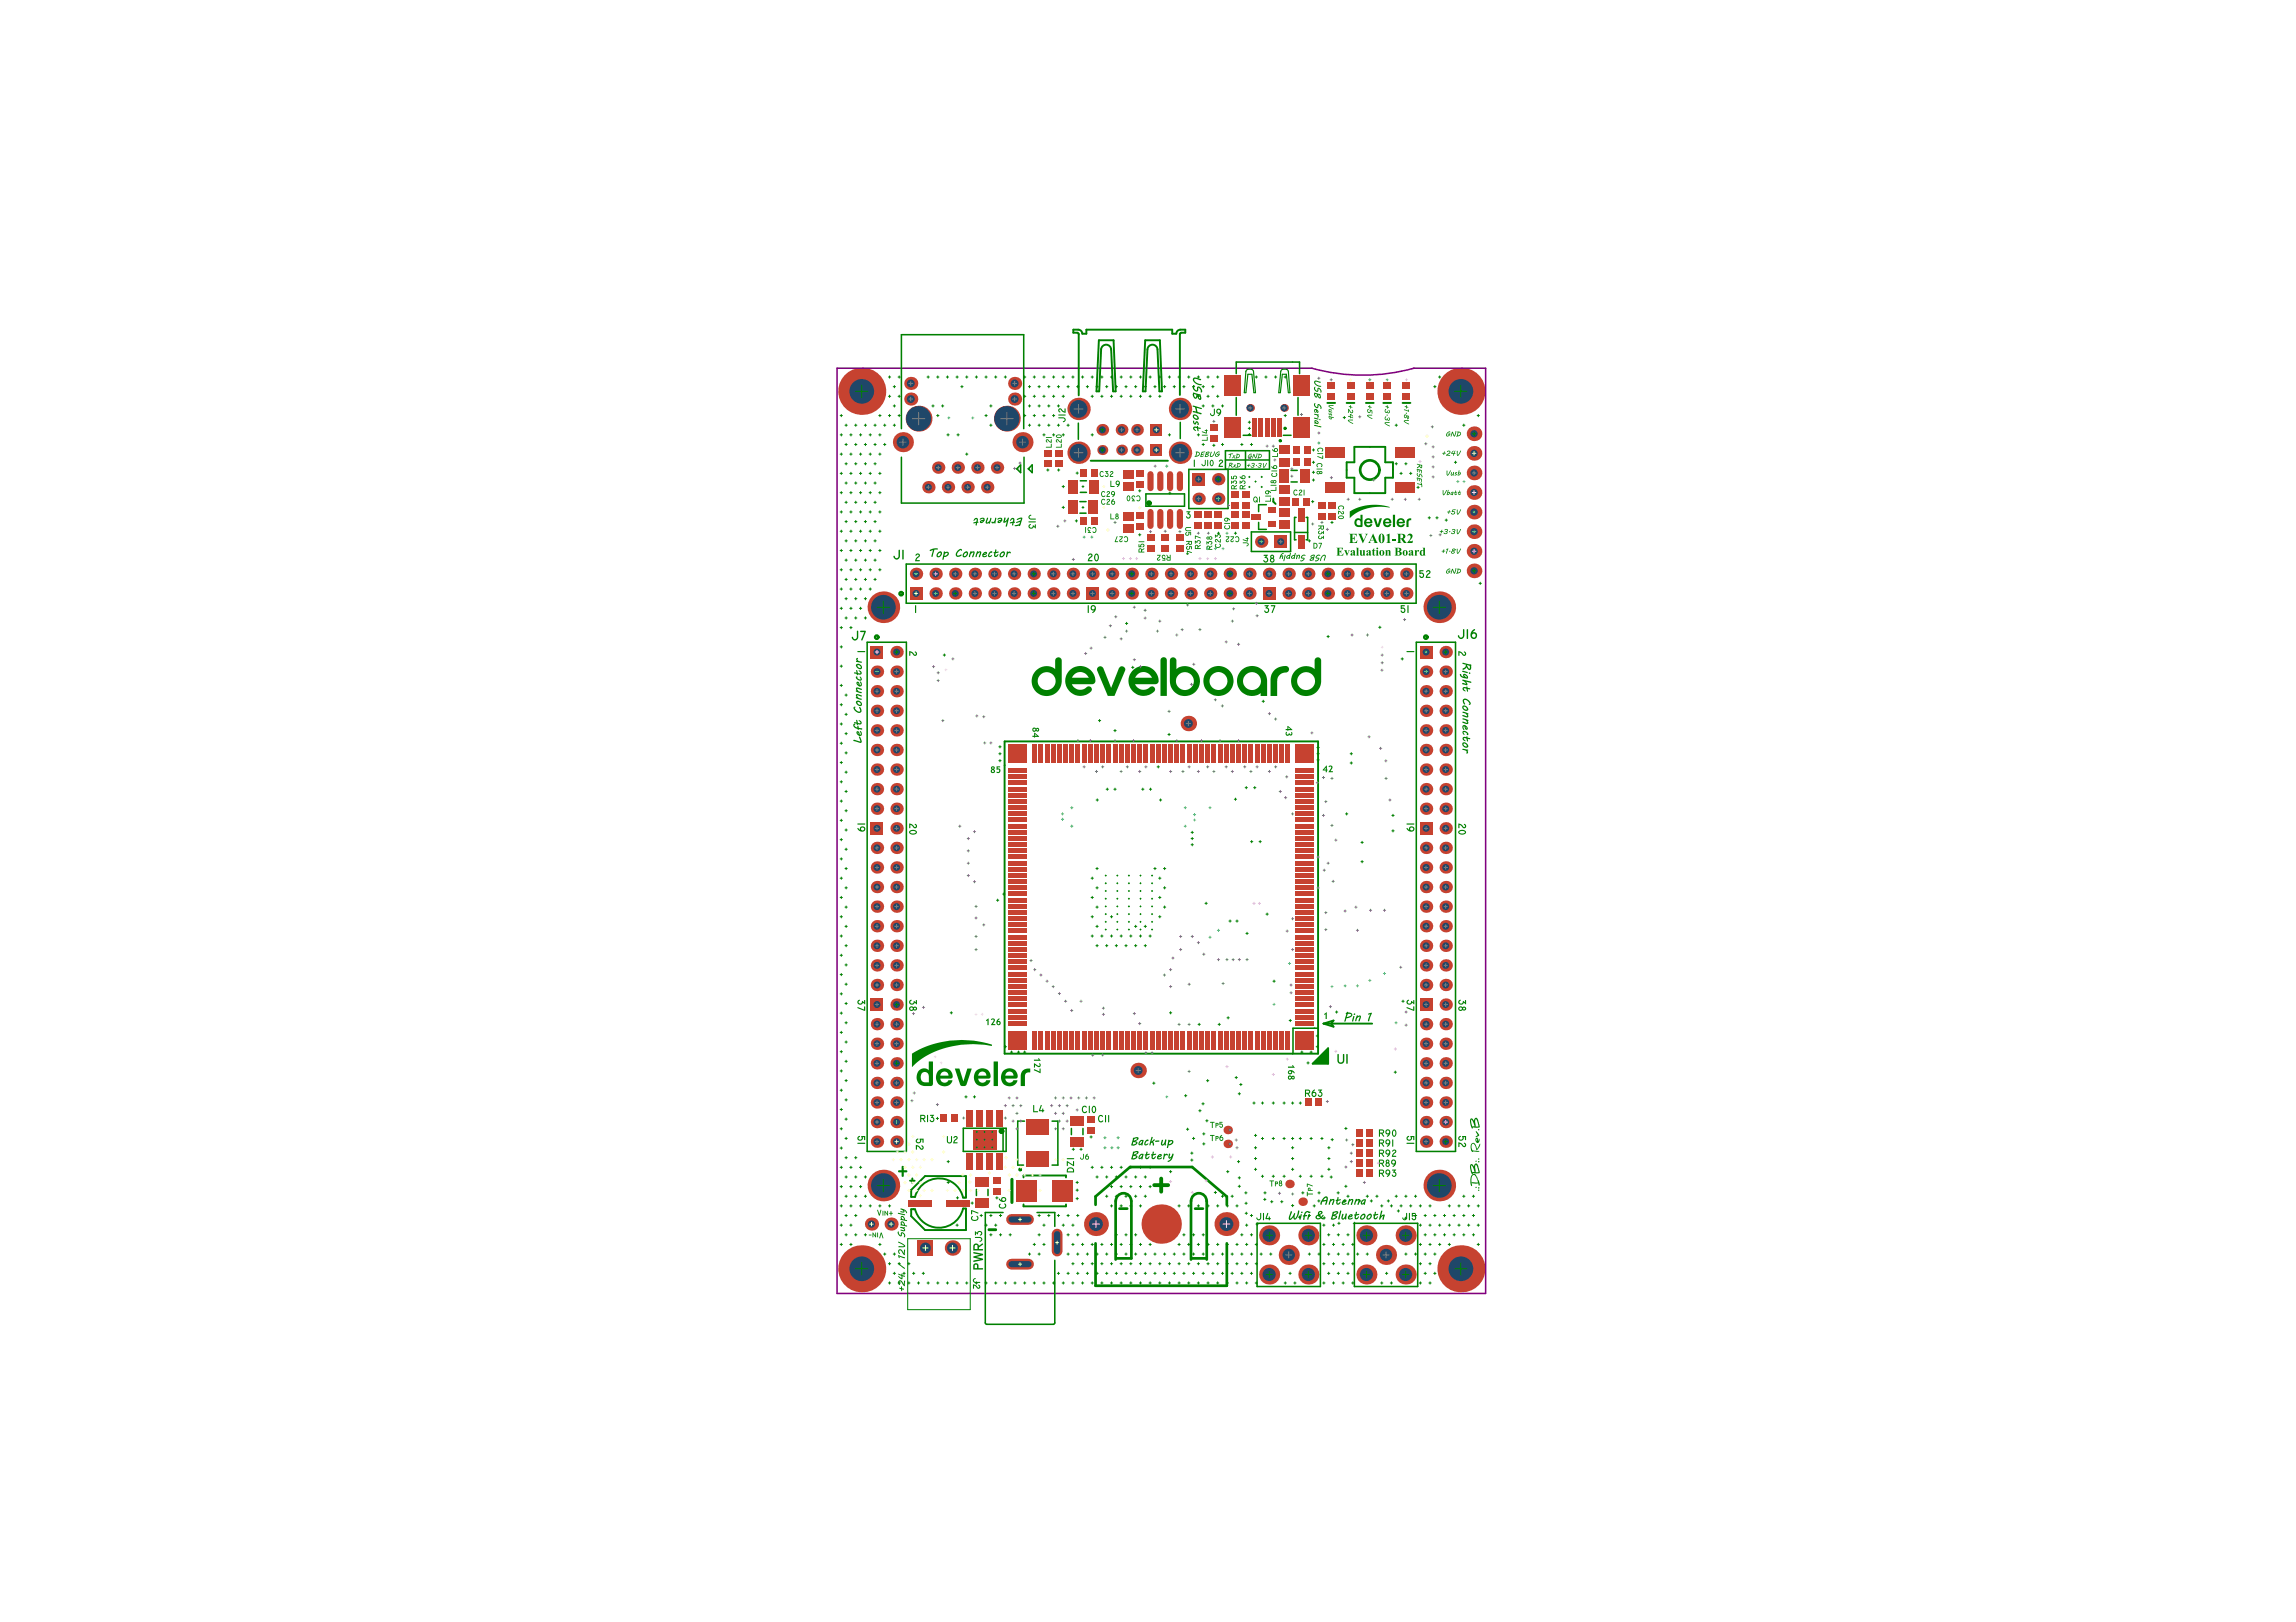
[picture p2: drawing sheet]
<svg xmlns="http://www.w3.org/2000/svg" width="297mm" height="210mm" viewBox="0 0 297 210" stroke-linecap="round" stroke-linejoin="round" font-family="sans-serif">
<circle cx="123.6" cy="74.3" r=".8" fill="#c64230"/>
<circle cx="123.6" cy="74.3" r=".45" fill="#1f4769"/>
<circle cx="123.6" cy="76.8" r=".8" fill="#c64230"/>
<circle cx="123.6" cy="76.8" r=".45" fill="#1f4769"/>
<circle cx="133.7" cy="74.3" r=".8" fill="#c64230"/>
<circle cx="133.7" cy="74.3" r=".45" fill="#1f4769"/>
<circle cx="133.7" cy="76.8" r=".8" fill="#c64230"/>
<circle cx="133.7" cy="76.8" r=".45" fill="#1f4769"/>
<circle cx="143.9" cy="76.8" r=".8" fill="#c64230"/>
<circle cx="143.9" cy="76.8" r=".45" fill="#1f4769"/>
<circle cx="143.9" cy="74.3" r=".8" fill="#c64230"/>
<circle cx="143.9" cy="74.3" r=".45" fill="#1f4769"/>
<circle cx="154" cy="76.8" r=".8" fill="#c64230"/>
<circle cx="154" cy="76.8" r=".45" fill="#1f4769"/>
<circle cx="154" cy="74.3" r=".8" fill="#c64230"/>
<circle cx="154" cy="74.3" r=".45" fill="#1f4769"/>
<path d="M163.4 76h1.6v1.6h-1.6z" fill-rule="evenodd" fill="#c64230"/>
<circle cx="164.2" cy="76.8" r=".45" fill="#1f4769"/>
<circle cx="164.2" cy="74.3" r=".8" fill="#c64230"/>
<circle cx="164.2" cy="74.3" r=".45" fill="#1f4769"/>
<circle cx="166.1" cy="52.8" r=".5" fill="#c64230"/>
<circle cx="166.1" cy="52.8" r=".45" fill="#1f4769"/>
<circle cx="174.3" cy="76.8" r=".8" fill="#c64230"/>
<circle cx="174.3" cy="76.8" r=".45" fill="#1f4769"/>
<circle cx="174.3" cy="74.3" r=".8" fill="#c64230"/>
<circle cx="174.3" cy="74.3" r=".45" fill="#1f4769"/>
<circle cx="113.5" cy="145.2" r=".8" fill="#c64230"/>
<circle cx="113.5" cy="145.2" r=".45" fill="#1f4769"/>
<circle cx="116" cy="145.2" r=".8" fill="#c64230"/>
<circle cx="116" cy="145.2" r=".45" fill="#1f4769"/>
<circle cx="113.5" cy="135.1" r=".8" fill="#c64230"/>
<circle cx="113.5" cy="135.1" r=".45" fill="#1f4769"/>
<circle cx="116" cy="135.1" r=".8" fill="#c64230"/>
<circle cx="116" cy="135.1" r=".45" fill="#1f4769"/>
<circle cx="113.5" cy="124.9" r=".8" fill="#c64230"/>
<circle cx="113.5" cy="124.9" r=".45" fill="#1f4769"/>
<circle cx="116" cy="124.9" r=".8" fill="#c64230"/>
<circle cx="116" cy="124.9" r=".45" fill="#1f4769"/>
<circle cx="113.5" cy="114.8" r=".8" fill="#c64230"/>
<circle cx="113.5" cy="114.8" r=".45" fill="#1f4769"/>
<circle cx="116" cy="114.8" r=".8" fill="#c64230"/>
<circle cx="116" cy="114.8" r=".45" fill="#1f4769"/>
<circle cx="116" cy="104.7" r=".8" fill="#c64230"/>
<circle cx="116" cy="104.7" r=".45" fill="#1f4769"/>
<circle cx="113.5" cy="104.7" r=".8" fill="#c64230"/>
<circle cx="113.5" cy="104.7" r=".45" fill="#1f4769"/>
<circle cx="116" cy="94.5" r=".8" fill="#c64230"/>
<circle cx="116" cy="94.5" r=".45" fill="#1f4769"/>
<circle cx="113.5" cy="94.5" r=".8" fill="#c64230"/>
<circle cx="113.5" cy="94.5" r=".45" fill="#1f4769"/>
<circle cx="116" cy="84.4" r=".8" fill="#c64230"/>
<circle cx="116" cy="84.4" r=".45" fill="#1f4769"/>
<path d="M112.7 83.6h1.6v1.6h-1.6z" fill-rule="evenodd" fill="#c64230"/>
<circle cx="113.5" cy="84.4" r=".45" fill="#1f4769"/>
<path d="M154.3 61.2h1.6v1.6h-1.6z" fill-rule="evenodd" fill="#c64230"/>
<circle cx="155.1" cy="62" r=".45" fill="#1f4769"/>
<circle cx="163.2" cy="70.1" r=".8" fill="#c64230"/>
<circle cx="163.2" cy="70.1" r=".45" fill="#1f4769"/>
<circle cx="184.5" cy="145.2" r=".8" fill="#c64230"/>
<circle cx="184.5" cy="145.2" r=".45" fill="#1f4769"/>
<circle cx="187" cy="145.2" r=".8" fill="#c64230"/>
<circle cx="187" cy="145.2" r=".45" fill="#1f4769"/>
<circle cx="184.5" cy="135.1" r=".8" fill="#c64230"/>
<circle cx="184.5" cy="135.1" r=".45" fill="#1f4769"/>
<circle cx="187" cy="135.1" r=".8" fill="#c64230"/>
<circle cx="187" cy="135.1" r=".45" fill="#1f4769"/>
<circle cx="184.5" cy="124.9" r=".8" fill="#c64230"/>
<circle cx="184.5" cy="124.9" r=".45" fill="#1f4769"/>
<circle cx="187" cy="124.9" r=".8" fill="#c64230"/>
<circle cx="187" cy="124.9" r=".45" fill="#1f4769"/>
<circle cx="184.5" cy="114.8" r=".8" fill="#c64230"/>
<circle cx="184.5" cy="114.8" r=".45" fill="#1f4769"/>
<circle cx="187" cy="114.8" r=".8" fill="#c64230"/>
<circle cx="187" cy="114.8" r=".45" fill="#1f4769"/>
<circle cx="187" cy="104.7" r=".8" fill="#c64230"/>
<circle cx="187" cy="104.7" r=".45" fill="#1f4769"/>
<circle cx="184.5" cy="104.7" r=".8" fill="#c64230"/>
<circle cx="184.5" cy="104.7" r=".45" fill="#1f4769"/>
<circle cx="187" cy="94.5" r=".8" fill="#c64230"/>
<circle cx="187" cy="94.5" r=".45" fill="#1f4769"/>
<circle cx="184.5" cy="94.5" r=".8" fill="#c64230"/>
<circle cx="184.5" cy="94.5" r=".45" fill="#1f4769"/>
<circle cx="187" cy="84.4" r=".8" fill="#c64230"/>
<circle cx="187" cy="84.4" r=".45" fill="#1f4769"/>
<path d="M183.7 83.6h1.6v1.6h-1.6z" fill-rule="evenodd" fill="#c64230"/>
<circle cx="184.5" cy="84.4" r=".45" fill="#1f4769"/>
<circle cx="114.3" cy="153.4" r="2.05" fill="#c64230"/>
<circle cx="114.3" cy="153.4" r="1.6" fill="#1f4769"/>
<circle cx="113.5" cy="147.7" r=".8" fill="#c64230"/>
<circle cx="113.5" cy="147.7" r=".45" fill="#1f4769"/>
<circle cx="116" cy="147.7" r=".8" fill="#c64230"/>
<circle cx="116" cy="147.7" r=".45" fill="#1f4769"/>
<circle cx="113.5" cy="137.6" r=".8" fill="#c64230"/>
<circle cx="113.5" cy="137.6" r=".45" fill="#1f4769"/>
<circle cx="116" cy="137.6" r=".8" fill="#c64230"/>
<circle cx="116" cy="137.6" r=".45" fill="#1f4769"/>
<circle cx="113.5" cy="140.1" r=".8" fill="#c64230"/>
<circle cx="113.5" cy="140.1" r=".45" fill="#1f4769"/>
<circle cx="116" cy="140.1" r=".8" fill="#c64230"/>
<circle cx="116" cy="140.1" r=".45" fill="#1f4769"/>
<path d="M112.7 129.2h1.6v1.6h-1.6z" fill-rule="evenodd" fill="#c64230"/>
<circle cx="113.5" cy="130" r=".45" fill="#1f4769"/>
<circle cx="113.5" cy="132.5" r=".8" fill="#c64230"/>
<circle cx="113.5" cy="132.5" r=".45" fill="#1f4769"/>
<circle cx="116" cy="130" r=".8" fill="#c64230"/>
<circle cx="116" cy="130" r=".45" fill="#1f4769"/>
<circle cx="116" cy="132.5" r=".8" fill="#c64230"/>
<circle cx="116" cy="132.5" r=".45" fill="#1f4769"/>
<circle cx="113.5" cy="119.9" r=".8" fill="#c64230"/>
<circle cx="113.5" cy="119.9" r=".45" fill="#1f4769"/>
<circle cx="113.5" cy="122.4" r=".8" fill="#c64230"/>
<circle cx="113.5" cy="122.4" r=".45" fill="#1f4769"/>
<circle cx="116" cy="119.9" r=".8" fill="#c64230"/>
<circle cx="116" cy="119.9" r=".45" fill="#1f4769"/>
<circle cx="116" cy="122.4" r=".8" fill="#c64230"/>
<circle cx="116" cy="122.4" r=".45" fill="#1f4769"/>
<circle cx="113.5" cy="112.3" r=".8" fill="#c64230"/>
<circle cx="113.5" cy="112.3" r=".45" fill="#1f4769"/>
<circle cx="113.5" cy="117.3" r=".8" fill="#c64230"/>
<circle cx="113.5" cy="117.3" r=".45" fill="#1f4769"/>
<circle cx="116" cy="112.3" r=".8" fill="#c64230"/>
<circle cx="116" cy="112.3" r=".45" fill="#1f4769"/>
<circle cx="116" cy="117.3" r=".8" fill="#c64230"/>
<circle cx="116" cy="117.3" r=".45" fill="#1f4769"/>
<path d="M112.7 106.4h1.6v1.6h-1.6z" fill-rule="evenodd" fill="#c64230"/>
<circle cx="113.5" cy="107.2" r=".45" fill="#1f4769"/>
<circle cx="113.5" cy="109.7" r=".8" fill="#c64230"/>
<circle cx="113.5" cy="109.7" r=".45" fill="#1f4769"/>
<circle cx="116" cy="107.2" r=".8" fill="#c64230"/>
<circle cx="116" cy="107.2" r=".45" fill="#1f4769"/>
<circle cx="116" cy="109.7" r=".8" fill="#c64230"/>
<circle cx="116" cy="109.7" r=".45" fill="#1f4769"/>
<circle cx="116" cy="97.1" r=".8" fill="#c64230"/>
<circle cx="116" cy="97.1" r=".45" fill="#1f4769"/>
<circle cx="116" cy="99.6" r=".8" fill="#c64230"/>
<circle cx="116" cy="99.6" r=".45" fill="#1f4769"/>
<circle cx="113.5" cy="97.1" r=".8" fill="#c64230"/>
<circle cx="113.5" cy="97.1" r=".45" fill="#1f4769"/>
<circle cx="113.5" cy="99.6" r=".8" fill="#c64230"/>
<circle cx="113.5" cy="99.6" r=".45" fill="#1f4769"/>
<circle cx="116" cy="89.4" r=".8" fill="#c64230"/>
<circle cx="116" cy="89.4" r=".45" fill="#1f4769"/>
<circle cx="116" cy="92" r=".8" fill="#c64230"/>
<circle cx="116" cy="92" r=".45" fill="#1f4769"/>
<circle cx="113.5" cy="89.4" r=".8" fill="#c64230"/>
<circle cx="113.5" cy="89.4" r=".45" fill="#1f4769"/>
<circle cx="113.5" cy="92" r=".8" fill="#c64230"/>
<circle cx="113.5" cy="92" r=".45" fill="#1f4769"/>
<circle cx="123.2" cy="161.5" r="1" fill="#c64230"/>
<circle cx="123.2" cy="161.5" r=".7" fill="#1f4769"/>
<path d="M118.7 160.5h2v2h-2z" fill-rule="evenodd" fill="#c64230"/>
<circle cx="119.7" cy="161.5" r=".7" fill="#1f4769"/>
<circle cx="118.5" cy="74.3" r=".8" fill="#c64230"/>
<circle cx="118.5" cy="74.3" r=".45" fill="#1f4769"/>
<circle cx="121" cy="74.3" r=".8" fill="#c64230"/>
<circle cx="121" cy="74.3" r=".45" fill="#1f4769"/>
<path d="M117.7 76h1.6v1.6h-1.6z" fill-rule="evenodd" fill="#c64230"/>
<circle cx="118.5" cy="76.8" r=".45" fill="#1f4769"/>
<circle cx="121" cy="76.8" r=".8" fill="#c64230"/>
<circle cx="121" cy="76.8" r=".45" fill="#1f4769"/>
<circle cx="120.1" cy="63" r=".8" fill="#c64230"/>
<circle cx="120.1" cy="63" r=".44" fill="#1f4769"/>
<circle cx="122.6" cy="63" r=".8" fill="#c64230"/>
<circle cx="122.6" cy="63" r=".44" fill="#1f4769"/>
<circle cx="121.4" cy="60.5" r=".8" fill="#c64230"/>
<circle cx="121.4" cy="60.5" r=".44" fill="#1f4769"/>
<circle cx="123.9" cy="60.5" r=".8" fill="#c64230"/>
<circle cx="123.9" cy="60.5" r=".44" fill="#1f4769"/>
<circle cx="128.7" cy="74.3" r=".8" fill="#c64230"/>
<circle cx="128.7" cy="74.3" r=".45" fill="#1f4769"/>
<circle cx="131.2" cy="74.3" r=".8" fill="#c64230"/>
<circle cx="131.2" cy="74.3" r=".45" fill="#1f4769"/>
<circle cx="128.7" cy="76.8" r=".8" fill="#c64230"/>
<circle cx="128.7" cy="76.8" r=".45" fill="#1f4769"/>
<circle cx="131.2" cy="76.8" r=".8" fill="#c64230"/>
<circle cx="131.2" cy="76.8" r=".45" fill="#1f4769"/>
<circle cx="127.7" cy="63" r=".8" fill="#c64230"/>
<circle cx="127.7" cy="63" r=".44" fill="#1f4769"/>
<circle cx="129" cy="60.5" r=".8" fill="#c64230"/>
<circle cx="129" cy="60.5" r=".44" fill="#1f4769"/>
<circle cx="132.3" cy="57.2" r="1.3" fill="#c64230"/>
<circle cx="132.3" cy="57.2" r=".81" fill="#1f4769"/>
<circle cx="131.3" cy="49.6" r=".85" fill="#c64230"/>
<circle cx="131.3" cy="49.6" r=".51" fill="#1f4769"/>
<circle cx="131.3" cy="51.6" r=".85" fill="#c64230"/>
<circle cx="131.3" cy="51.6" r=".51" fill="#1f4769"/>
<circle cx="136.3" cy="74.3" r=".8" fill="#c64230"/>
<circle cx="136.3" cy="74.3" r=".45" fill="#1f4769"/>
<circle cx="138.8" cy="74.3" r=".8" fill="#c64230"/>
<circle cx="138.8" cy="74.3" r=".45" fill="#1f4769"/>
<circle cx="136.3" cy="76.8" r=".8" fill="#c64230"/>
<circle cx="136.3" cy="76.8" r=".45" fill="#1f4769"/>
<circle cx="138.8" cy="76.8" r=".8" fill="#c64230"/>
<circle cx="138.8" cy="76.8" r=".45" fill="#1f4769"/>
<circle cx="139.5" cy="58.6" r="1.45" fill="#c64230"/>
<circle cx="139.5" cy="58.6" r="1.15" fill="#1f4769"/>
<circle cx="147.2" cy="138.5" r="1" fill="#c64230"/>
<circle cx="147.2" cy="138.5" r=".57" fill="#1f4769"/>
<circle cx="146.4" cy="76.8" r=".8" fill="#c64230"/>
<circle cx="146.4" cy="76.8" r=".45" fill="#1f4769"/>
<circle cx="149" cy="76.8" r=".8" fill="#c64230"/>
<circle cx="149" cy="76.8" r=".45" fill="#1f4769"/>
<circle cx="146.4" cy="74.3" r=".8" fill="#c64230"/>
<circle cx="146.4" cy="74.3" r=".45" fill="#1f4769"/>
<circle cx="149" cy="74.3" r=".8" fill="#c64230"/>
<circle cx="149" cy="74.3" r=".45" fill="#1f4769"/>
<circle cx="145.1" cy="58.2" r=".7" fill="#c64230"/>
<circle cx="145.1" cy="58.2" r=".46" fill="#1f4769"/>
<circle cx="147.1" cy="58.2" r=".76" fill="#c64230"/>
<circle cx="147.1" cy="58.2" r=".46" fill="#1f4769"/>
<circle cx="147.1" cy="55.6" r=".76" fill="#c64230"/>
<circle cx="147.1" cy="55.6" r=".46" fill="#1f4769"/>
<circle cx="145.1" cy="55.6" r=".76" fill="#c64230"/>
<circle cx="145.1" cy="55.6" r=".46" fill="#1f4769"/>
<circle cx="151.5" cy="76.8" r=".8" fill="#c64230"/>
<circle cx="151.5" cy="76.8" r=".45" fill="#1f4769"/>
<circle cx="156.6" cy="76.8" r=".8" fill="#c64230"/>
<circle cx="156.6" cy="76.8" r=".45" fill="#1f4769"/>
<circle cx="151.5" cy="74.3" r=".8" fill="#c64230"/>
<circle cx="151.5" cy="74.3" r=".45" fill="#1f4769"/>
<circle cx="156.6" cy="74.3" r=".8" fill="#c64230"/>
<circle cx="156.6" cy="74.3" r=".45" fill="#1f4769"/>
<circle cx="155.1" cy="64.5" r=".8" fill="#c64230"/>
<circle cx="155.1" cy="64.5" r=".45" fill="#1f4769"/>
<circle cx="152.7" cy="58.6" r="1.45" fill="#c64230"/>
<circle cx="152.7" cy="58.6" r="1.15" fill="#1f4769"/>
<circle cx="164.2" cy="164.9" r="1.3" fill="#c64230"/>
<circle cx="164.2" cy="164.9" r=".85" fill="#1f4769"/>
<circle cx="159.1" cy="76.8" r=".8" fill="#c64230"/>
<circle cx="159.1" cy="76.8" r=".45" fill="#1f4769"/>
<circle cx="161.6" cy="76.8" r=".8" fill="#c64230"/>
<circle cx="161.6" cy="76.8" r=".45" fill="#1f4769"/>
<circle cx="159.1" cy="74.3" r=".8" fill="#c64230"/>
<circle cx="159.1" cy="74.3" r=".45" fill="#1f4769"/>
<circle cx="161.6" cy="74.3" r=".8" fill="#c64230"/>
<circle cx="161.6" cy="74.3" r=".45" fill="#1f4769"/>
<circle cx="161.7" cy="52.8" r=".5" fill="#c64230"/>
<circle cx="161.7" cy="52.8" r=".45" fill="#1f4769"/>
<circle cx="169.3" cy="164.9" r="1.3" fill="#c64230"/>
<circle cx="169.3" cy="164.9" r=".85" fill="#1f4769"/>
<circle cx="169.3" cy="76.8" r=".8" fill="#c64230"/>
<circle cx="169.3" cy="76.8" r=".45" fill="#1f4769"/>
<circle cx="171.8" cy="76.8" r=".8" fill="#c64230"/>
<circle cx="171.8" cy="76.8" r=".45" fill="#1f4769"/>
<circle cx="169.3" cy="74.3" r=".8" fill="#c64230"/>
<circle cx="169.3" cy="74.3" r=".45" fill="#1f4769"/>
<circle cx="171.8" cy="74.3" r=".8" fill="#c64230"/>
<circle cx="171.8" cy="74.3" r=".45" fill="#1f4769"/>
<circle cx="176.8" cy="164.9" r="1.3" fill="#c64230"/>
<circle cx="176.8" cy="164.9" r=".85" fill="#1f4769"/>
<circle cx="179.3" cy="162.4" r="1.3" fill="#c64230"/>
<circle cx="179.3" cy="162.4" r=".8" fill="#1f4769"/>
<circle cx="176.9" cy="76.8" r=".8" fill="#c64230"/>
<circle cx="176.9" cy="76.8" r=".45" fill="#1f4769"/>
<circle cx="179.4" cy="76.8" r=".8" fill="#c64230"/>
<circle cx="179.4" cy="76.8" r=".45" fill="#1f4769"/>
<circle cx="176.9" cy="74.3" r=".8" fill="#c64230"/>
<circle cx="176.9" cy="74.3" r=".45" fill="#1f4769"/>
<circle cx="179.4" cy="74.3" r=".8" fill="#c64230"/>
<circle cx="179.4" cy="74.3" r=".45" fill="#1f4769"/>
<circle cx="186.2" cy="153.4" r="2.05" fill="#c64230"/>
<circle cx="186.2" cy="153.4" r="1.6" fill="#1f4769"/>
<circle cx="184.5" cy="147.7" r=".8" fill="#c64230"/>
<circle cx="184.5" cy="147.7" r=".45" fill="#1f4769"/>
<circle cx="187" cy="147.7" r=".8" fill="#c64230"/>
<circle cx="187" cy="147.7" r=".45" fill="#1f4769"/>
<circle cx="184.5" cy="137.6" r=".8" fill="#c64230"/>
<circle cx="184.5" cy="137.6" r=".45" fill="#1f4769"/>
<circle cx="187" cy="137.6" r=".8" fill="#c64230"/>
<circle cx="187" cy="137.6" r=".45" fill="#1f4769"/>
<circle cx="184.5" cy="140.1" r=".8" fill="#c64230"/>
<circle cx="184.5" cy="140.1" r=".45" fill="#1f4769"/>
<circle cx="187" cy="140.1" r=".8" fill="#c64230"/>
<circle cx="187" cy="140.1" r=".45" fill="#1f4769"/>
<path d="M183.7 129.2h1.6v1.6h-1.6z" fill-rule="evenodd" fill="#c64230"/>
<circle cx="184.5" cy="130" r=".45" fill="#1f4769"/>
<circle cx="184.5" cy="132.5" r=".8" fill="#c64230"/>
<circle cx="184.5" cy="132.5" r=".45" fill="#1f4769"/>
<circle cx="187" cy="130" r=".8" fill="#c64230"/>
<circle cx="187" cy="130" r=".45" fill="#1f4769"/>
<circle cx="187" cy="132.5" r=".8" fill="#c64230"/>
<circle cx="187" cy="132.5" r=".45" fill="#1f4769"/>
<circle cx="184.5" cy="119.9" r=".8" fill="#c64230"/>
<circle cx="184.5" cy="119.9" r=".45" fill="#1f4769"/>
<circle cx="184.5" cy="122.4" r=".8" fill="#c64230"/>
<circle cx="184.5" cy="122.4" r=".45" fill="#1f4769"/>
<circle cx="187" cy="119.9" r=".8" fill="#c64230"/>
<circle cx="187" cy="119.9" r=".45" fill="#1f4769"/>
<circle cx="187" cy="122.4" r=".8" fill="#c64230"/>
<circle cx="187" cy="122.4" r=".45" fill="#1f4769"/>
<circle cx="184.5" cy="112.3" r=".8" fill="#c64230"/>
<circle cx="184.5" cy="112.3" r=".45" fill="#1f4769"/>
<circle cx="184.5" cy="117.3" r=".8" fill="#c64230"/>
<circle cx="184.5" cy="117.3" r=".45" fill="#1f4769"/>
<circle cx="187" cy="112.3" r=".8" fill="#c64230"/>
<circle cx="187" cy="112.3" r=".45" fill="#1f4769"/>
<circle cx="187" cy="117.3" r=".8" fill="#c64230"/>
<circle cx="187" cy="117.3" r=".45" fill="#1f4769"/>
<path d="M183.7 106.4h1.6v1.6h-1.6z" fill-rule="evenodd" fill="#c64230"/>
<circle cx="184.5" cy="107.2" r=".45" fill="#1f4769"/>
<circle cx="184.5" cy="109.7" r=".8" fill="#c64230"/>
<circle cx="184.5" cy="109.7" r=".45" fill="#1f4769"/>
<circle cx="187" cy="107.2" r=".8" fill="#c64230"/>
<circle cx="187" cy="107.2" r=".45" fill="#1f4769"/>
<circle cx="187" cy="109.7" r=".8" fill="#c64230"/>
<circle cx="187" cy="109.7" r=".45" fill="#1f4769"/>
<circle cx="187" cy="97.1" r=".8" fill="#c64230"/>
<circle cx="187" cy="97.1" r=".45" fill="#1f4769"/>
<circle cx="187" cy="99.6" r=".8" fill="#c64230"/>
<circle cx="187" cy="99.6" r=".45" fill="#1f4769"/>
<circle cx="184.5" cy="97.1" r=".8" fill="#c64230"/>
<circle cx="184.5" cy="97.1" r=".45" fill="#1f4769"/>
<circle cx="184.5" cy="99.6" r=".8" fill="#c64230"/>
<circle cx="184.5" cy="99.6" r=".45" fill="#1f4769"/>
<circle cx="187" cy="89.4" r=".8" fill="#c64230"/>
<circle cx="187" cy="89.4" r=".45" fill="#1f4769"/>
<circle cx="187" cy="92" r=".8" fill="#c64230"/>
<circle cx="187" cy="92" r=".45" fill="#1f4769"/>
<circle cx="184.5" cy="89.4" r=".8" fill="#c64230"/>
<circle cx="184.5" cy="89.4" r=".45" fill="#1f4769"/>
<circle cx="184.5" cy="92" r=".8" fill="#c64230"/>
<circle cx="184.5" cy="92" r=".45" fill="#1f4769"/>
<circle cx="112.7" cy="158.4" r=".85" fill="#c64230"/>
<circle cx="112.7" cy="158.4" r=".47" fill="#1f4769"/>
<circle cx="115.3" cy="158.4" r=".85" fill="#c64230"/>
<circle cx="115.3" cy="158.4" r=".47" fill="#1f4769"/>
<circle cx="113.5" cy="142.7" r=".8" fill="#c64230"/>
<circle cx="113.5" cy="142.7" r=".45" fill="#1f4769"/>
<circle cx="116" cy="142.7" r=".8" fill="#c64230"/>
<circle cx="116" cy="142.7" r=".45" fill="#1f4769"/>
<circle cx="116" cy="102.1" r=".8" fill="#c64230"/>
<circle cx="116" cy="102.1" r=".45" fill="#1f4769"/>
<circle cx="113.5" cy="127.5" r=".8" fill="#c64230"/>
<circle cx="113.5" cy="127.5" r=".45" fill="#1f4769"/>
<circle cx="116" cy="127.5" r=".8" fill="#c64230"/>
<circle cx="116" cy="127.5" r=".45" fill="#1f4769"/>
<circle cx="113.5" cy="102.1" r=".8" fill="#c64230"/>
<circle cx="113.5" cy="102.1" r=".45" fill="#1f4769"/>
<circle cx="114.3" cy="78.6" r="2.05" fill="#c64230"/>
<circle cx="114.3" cy="78.6" r="1.6" fill="#1f4769"/>
<circle cx="116" cy="86.9" r=".8" fill="#c64230"/>
<circle cx="116" cy="86.9" r=".45" fill="#1f4769"/>
<circle cx="113.5" cy="86.9" r=".8" fill="#c64230"/>
<circle cx="113.5" cy="86.9" r=".45" fill="#1f4769"/>
<circle cx="130.3" cy="54.2" r="1.67" fill="#c64230"/>
<circle cx="130.3" cy="54.2" r="1.62" fill="#1f4769"/>
<path d="M136.8 159.7v2.2" fill="none" stroke="#c64230" stroke-width="1.4"/>
<path d="M136.8 159.7v2.2" fill="none" stroke="#1f4769" stroke-width=".8"/>
<circle cx="139.5" cy="52.9" r="1.45" fill="#c64230"/>
<circle cx="139.5" cy="52.9" r="1.15" fill="#1f4769"/>
<circle cx="153.7" cy="93.6" r="1" fill="#c64230"/>
<circle cx="153.7" cy="93.6" r=".57" fill="#1f4769"/>
<circle cx="152.7" cy="52.9" r="1.45" fill="#c64230"/>
<circle cx="152.7" cy="52.9" r="1.15" fill="#1f4769"/>
<circle cx="164.2" cy="159.9" r="1.3" fill="#c64230"/>
<circle cx="164.2" cy="159.9" r=".85" fill="#1f4769"/>
<circle cx="169.3" cy="159.9" r="1.3" fill="#c64230"/>
<circle cx="169.3" cy="159.9" r=".85" fill="#1f4769"/>
<circle cx="176.8" cy="159.9" r="1.3" fill="#c64230"/>
<circle cx="176.8" cy="159.9" r=".85" fill="#1f4769"/>
<circle cx="184.5" cy="142.7" r=".8" fill="#c64230"/>
<circle cx="184.5" cy="142.7" r=".45" fill="#1f4769"/>
<circle cx="187" cy="142.7" r=".8" fill="#c64230"/>
<circle cx="187" cy="142.7" r=".45" fill="#1f4769"/>
<circle cx="187" cy="102.1" r=".8" fill="#c64230"/>
<circle cx="187" cy="102.1" r=".45" fill="#1f4769"/>
<circle cx="184.5" cy="127.5" r=".8" fill="#c64230"/>
<circle cx="184.5" cy="127.5" r=".45" fill="#1f4769"/>
<circle cx="187" cy="127.5" r=".8" fill="#c64230"/>
<circle cx="187" cy="127.5" r=".45" fill="#1f4769"/>
<circle cx="184.5" cy="102.1" r=".8" fill="#c64230"/>
<circle cx="184.5" cy="102.1" r=".45" fill="#1f4769"/>
<circle cx="186.2" cy="78.6" r="2.05" fill="#c64230"/>
<circle cx="186.2" cy="78.6" r="1.6" fill="#1f4769"/>
<circle cx="187" cy="86.9" r=".8" fill="#c64230"/>
<circle cx="187" cy="86.9" r=".45" fill="#1f4769"/>
<circle cx="184.5" cy="86.9" r=".8" fill="#c64230"/>
<circle cx="184.5" cy="86.9" r=".45" fill="#1f4769"/>
<path d="M164.9 69.3h1.6v1.6h-1.6z" fill-rule="evenodd" fill="#c64230"/>
<circle cx="165.7" cy="70.1" r=".45" fill="#1f4769"/>
<circle cx="157.6" cy="62" r=".8" fill="#c64230"/>
<circle cx="157.6" cy="62" r=".45" fill="#1f4769"/>
<circle cx="111.5" cy="164.2" r="3" fill="#c64230"/>
<circle cx="111.5" cy="164.2" r="1.6" fill="#1f4769"/>
<path d="M130.9 157.8h2.2M130.9 163.6h2.2" fill="none" stroke="#c64230" stroke-width="1.4"/>
<path d="M130.9 157.8h2.2M130.9 163.6h2.2" fill="none" stroke="#1f4769" stroke-width=".8"/>
<circle cx="126.1" cy="74.3" r=".8" fill="#c64230"/>
<circle cx="126.1" cy="74.3" r=".45" fill="#1f4769"/>
<circle cx="126.1" cy="76.8" r=".8" fill="#c64230"/>
<circle cx="126.1" cy="76.8" r=".45" fill="#1f4769"/>
<circle cx="125.2" cy="63" r=".8" fill="#c64230"/>
<circle cx="125.2" cy="63" r=".44" fill="#1f4769"/>
<circle cx="116.8" cy="57.2" r="1.3" fill="#c64230"/>
<circle cx="116.8" cy="57.2" r=".81" fill="#1f4769"/>
<circle cx="126.5" cy="60.5" r=".8" fill="#c64230"/>
<circle cx="126.5" cy="60.5" r=".44" fill="#1f4769"/>
<circle cx="111.5" cy="50.6" r="3" fill="#c64230"/>
<circle cx="111.5" cy="50.6" r="1.6" fill="#1f4769"/>
<circle cx="117.8" cy="51.6" r=".85" fill="#c64230"/>
<circle cx="117.8" cy="51.6" r=".51" fill="#1f4769"/>
<circle cx="117.8" cy="49.6" r=".85" fill="#c64230"/>
<circle cx="117.8" cy="49.6" r=".51" fill="#1f4769"/>
<circle cx="166.7" cy="162.4" r="1.3" fill="#c64230"/>
<circle cx="166.7" cy="162.4" r=".8" fill="#1f4769"/>
<path d="M140.5 76h1.6v1.6h-1.6z" fill-rule="evenodd" fill="#c64230"/>
<circle cx="141.3" cy="76.8" r=".45" fill="#1f4769"/>
<circle cx="166.7" cy="76.8" r=".8" fill="#c64230"/>
<circle cx="166.7" cy="76.8" r=".45" fill="#1f4769"/>
<circle cx="141.3" cy="74.3" r=".8" fill="#c64230"/>
<circle cx="141.3" cy="74.3" r=".45" fill="#1f4769"/>
<circle cx="166.7" cy="74.3" r=".8" fill="#c64230"/>
<circle cx="166.7" cy="74.3" r=".45" fill="#1f4769"/>
<circle cx="157.6" cy="64.5" r=".8" fill="#c64230"/>
<circle cx="157.6" cy="64.5" r=".45" fill="#1f4769"/>
<path d="M148.8 57.5h1.6v1.5h-1.6z" fill-rule="evenodd" fill="#c64230"/>
<circle cx="149.6" cy="58.2" r=".46" fill="#1f4769"/>
<circle cx="142.6" cy="58.2" r=".65" fill="#c64230"/>
<circle cx="142.6" cy="58.2" r=".46" fill="#1f4769"/>
<path d="M148.8 54.9h1.6v1.5h-1.6z" fill-rule="evenodd" fill="#c64230"/>
<circle cx="149.6" cy="55.6" r=".46" fill="#1f4769"/>
<circle cx="142.6" cy="55.6" r=".76" fill="#c64230"/>
<circle cx="142.6" cy="55.6" r=".46" fill="#1f4769"/>
<circle cx="189" cy="164.2" r="3" fill="#c64230"/>
<circle cx="189" cy="164.2" r="1.6" fill="#1f4769"/>
<circle cx="181.9" cy="164.9" r="1.3" fill="#c64230"/>
<circle cx="181.9" cy="164.9" r=".85" fill="#1f4769"/>
<circle cx="190.7" cy="71.3" r=".95" fill="#c64230"/>
<circle cx="190.7" cy="71.3" r=".47" fill="#1f4769"/>
<circle cx="190.7" cy="73.9" r=".95" fill="#c64230"/>
<circle cx="190.7" cy="73.9" r=".47" fill="#1f4769"/>
<circle cx="181.9" cy="76.8" r=".8" fill="#c64230"/>
<circle cx="181.9" cy="76.8" r=".45" fill="#1f4769"/>
<circle cx="181.9" cy="74.3" r=".8" fill="#c64230"/>
<circle cx="181.9" cy="74.3" r=".45" fill="#1f4769"/>
<circle cx="190.7" cy="66.3" r=".95" fill="#c64230"/>
<circle cx="190.7" cy="66.3" r=".47" fill="#1f4769"/>
<circle cx="190.7" cy="68.8" r=".95" fill="#c64230"/>
<circle cx="190.7" cy="68.8" r=".47" fill="#1f4769"/>
<circle cx="190.7" cy="63.7" r=".95" fill="#c64230"/>
<circle cx="190.7" cy="63.7" r=".47" fill="#1f4769"/>
<circle cx="190.7" cy="56.1" r=".95" fill="#c64230"/>
<circle cx="190.7" cy="56.1" r=".47" fill="#1f4769"/>
<circle cx="190.7" cy="58.7" r=".95" fill="#c64230"/>
<circle cx="190.7" cy="58.7" r=".47" fill="#1f4769"/>
<circle cx="189" cy="50.6" r="3" fill="#c64230"/>
<circle cx="189" cy="50.6" r="1.6" fill="#1f4769"/>
<circle cx="118.8" cy="54.2" r="1.67" fill="#c64230"/>
<circle cx="118.8" cy="54.2" r="1.62" fill="#1f4769"/>
<circle cx="158.7" cy="158.4" r="1.55" fill="#c64230"/>
<circle cx="158.7" cy="158.4" r=".9" fill="#1f4769"/>
<circle cx="141.8" cy="158.4" r="1.55" fill="#c64230"/>
<circle cx="141.8" cy="158.4" r=".9" fill="#1f4769"/>
<circle cx="181.9" cy="159.9" r="1.3" fill="#c64230"/>
<circle cx="181.9" cy="159.9" r=".85" fill="#1f4769"/>
<circle cx="190.7" cy="61.2" r=".95" fill="#c64230"/>
<circle cx="190.7" cy="61.2" r=".47" fill="#1f4769"/>
<g fill="#c64230">
<path d="M121.6 144.2h.9v1h-.9z" fill-rule="evenodd"/>
<path d="M123 144.2h.9v1h-.9z" fill-rule="evenodd"/>
<path d="M135.1 59.6h1v.9h-1z" fill-rule="evenodd"/>
<path d="M145.3 67.9h1.3v1.1h-1.3z" fill-rule="evenodd"/>
<path d="M146.9 67.7h1v.9h-1z" fill-rule="evenodd"/>
<path d="M155.8 67.6h1v.9h-1z" fill-rule="evenodd"/>
<path d="M155.8 66.2h1v.9h-1z" fill-rule="evenodd"/>
<path d="M157.1 67.6h1v.9h-1z" fill-rule="evenodd"/>
<path d="M157.1 66.2h1v.9h-1z" fill-rule="evenodd"/>
<path d="M159.3 67.6h1v.9h-1z" fill-rule="evenodd"/>
<path d="M159.3 66.2h1v.9h-1z" fill-rule="evenodd"/>
<path d="M159.3 63.6h1v.9h-1z" fill-rule="evenodd"/>
<path d="M164.1 67.5h1v.7h-1z" fill-rule="evenodd"/>
<path d="M164.1 65.6h1v.7h-1z" fill-rule="evenodd"/>
<path d="M165.4 67.4h1.4v1.1h-1.4z" fill-rule="evenodd"/>
<path d="M165.4 65.8h1.4v1.1h-1.4z" fill-rule="evenodd"/>
<path d="M165.5 59.3h1.4v1.1h-1.4z" fill-rule="evenodd"/>
<path d="M165.5 57.7h1.4v1.1h-1.4z" fill-rule="evenodd"/>
<path d="M167.9 69.3h.9v1.7h-.9z" fill-rule="evenodd"/>
<path d="M167.3 59.3h.9v1h-.9z" fill-rule="evenodd"/>
<path d="M167.3 57.7h.9v1h-.9z" fill-rule="evenodd"/>
<path d="M170.2 142.1h.9v1h-.9z" fill-rule="evenodd"/>
<path d="M171.7 50.9h1v.9h-1z" fill-rule="evenodd"/>
<path d="M171.7 49.5h1v.9h-1z" fill-rule="evenodd"/>
<path d="M174.2 50.9h1v.9h-1z" fill-rule="evenodd"/>
<path d="M174.2 49.5h1v.9h-1z" fill-rule="evenodd"/>
<path d="M175.4 148.7h.9v1h-.9z" fill-rule="evenodd"/>
<path d="M175.4 146.1h.9v1h-.9z" fill-rule="evenodd"/>
<path d="M181.5 50.9h1v.9h-1z" fill-rule="evenodd"/>
<path d="M181.5 49.5h1v.9h-1z" fill-rule="evenodd"/>
<path d="M125.1 143.6h.8v2.1h-.8z" fill-rule="evenodd"/>
<path d="M127.6 143.6h.8v2.1h-.8z" fill-rule="evenodd"/>
<path d="M128.9 143.6h.8v2.1h-.8z" fill-rule="evenodd"/>
<path d="M133.6 96.3h.6v2.4h-.6z" fill-rule="evenodd"/>
<path d="M135.2 96.3h.6v2.4h-.6z" fill-rule="evenodd"/>
<path d="M136 96.3h.6v2.4h-.6z" fill-rule="evenodd"/>
<path d="M135.1 58.2h1v.9h-1z" fill-rule="evenodd"/>
<path d="M137.6 96.3h.6v2.4h-.6z" fill-rule="evenodd"/>
<path d="M136.8 96.3h.6v2.4h-.6z" fill-rule="evenodd"/>
<path d="M139.2 96.3h.6v2.4h-.6z" fill-rule="evenodd"/>
<path d="M140 96.3h.6v2.4h-.6z" fill-rule="evenodd"/>
<path d="M139.7 66.9h.9v1h-.9z" fill-rule="evenodd"/>
<path d="M139.7 60.7h.9v1h-.9z" fill-rule="evenodd"/>
<path d="M140.8 96.3h.6v2.4h-.6z" fill-rule="evenodd"/>
<path d="M141.6 96.3h.6v2.4h-.6z" fill-rule="evenodd"/>
<path d="M141.1 66.9h.9v1h-.9z" fill-rule="evenodd"/>
<path d="M140.9 62.1h1.2v1.8h-1.2z" fill-rule="evenodd"/>
<path d="M140.9 64.8h1.2v1.8h-1.2z" fill-rule="evenodd"/>
<path d="M141.1 60.7h.9v1h-.9z" fill-rule="evenodd"/>
<path d="M143.2 96.3h.6v2.4h-.6z" fill-rule="evenodd"/>
<path d="M144 96.3h.6v2.4h-.6z" fill-rule="evenodd"/>
<path d="M145.6 96.3h.6v2.4h-.6z" fill-rule="evenodd"/>
<path d="M145.3 62.5h1.3v1.1h-1.3z" fill-rule="evenodd"/>
<path d="M145.3 66.3h1.3v1.1h-1.3z" fill-rule="evenodd"/>
<path d="M145.3 60.9h1.3v1.1h-1.3z" fill-rule="evenodd"/>
<path d="M147.1 96.3h.6v2.4h-.6z" fill-rule="evenodd"/>
<path d="M147.9 96.3h.6v2.4h-.6z" fill-rule="evenodd"/>
<path d="M146.9 62.3h1v.9h-1z" fill-rule="evenodd"/>
<path d="M146.9 66.3h1v.9h-1z" fill-rule="evenodd"/>
<path d="M146.9 60.9h1v.9h-1z" fill-rule="evenodd"/>
<path d="M149.5 96.3h.6v2.4h-.6z" fill-rule="evenodd"/>
<path d="M150.3 96.3h.6v2.4h-.6z" fill-rule="evenodd"/>
</g>
<circle cx="168.5" cy="155.5" r=".55" fill="#c64230"/>
<path d="M150.1 66.3v1.8" fill="none" stroke="#c64230" stroke-width=".8"/>
<g fill="#c64230">
<path d="M151.1 96.3h.6v2.4h-.6z" fill-rule="evenodd"/>
<path d="M151.9 96.3h.6v2.4h-.6z" fill-rule="evenodd"/>
</g>
<path d="M151.4 66.3v1.8" fill="none" stroke="#c64230" stroke-width=".8"/>
<g fill="#c64230">
<path d="M153.5 96.3h.6v2.4h-.6z" fill-rule="evenodd"/>
<path d="M154.3 96.3h.6v2.4h-.6z" fill-rule="evenodd"/>
<path d="M155.1 96.3h.6v2.4h-.6z" fill-rule="evenodd"/>
<path d="M155.9 96.3h.6v2.4h-.6z" fill-rule="evenodd"/>
<path d="M157.5 96.3h.6v2.4h-.6z" fill-rule="evenodd"/>
<path d="M158.3 96.3h.6v2.4h-.6z" fill-rule="evenodd"/>
<path d="M159.1 96.3h.6v2.4h-.6z" fill-rule="evenodd"/>
<path d="M159.9 96.3h.6v2.4h-.6z" fill-rule="evenodd"/>
<path d="M159.3 65h1v.9h-1z" fill-rule="evenodd"/>
<path d="M161.5 96.3h.6v2.4h-.6z" fill-rule="evenodd"/>
<path d="M162.3 96.3h.6v2.4h-.6z" fill-rule="evenodd"/>
<path d="M161.9 66.5h1.2v.8h-1.2z" fill-rule="evenodd"/>
<path d="M162 54.2h.6v2.4h-.6z" fill-rule="evenodd"/>
<path d="M163.1 96.3h.6v2.4h-.6z" fill-rule="evenodd"/>
<path d="M163.9 96.3h.6v2.4h-.6z" fill-rule="evenodd"/>
<path d="M163.6 54.2h.6v2.4h-.6z" fill-rule="evenodd"/>
<path d="M164.4 54.2h.6v2.4h-.6z" fill-rule="evenodd"/>
<path d="M165.5 96.3h.6v2.4h-.6z" fill-rule="evenodd"/>
<path d="M166.3 96.3h.6v2.4h-.6z" fill-rule="evenodd"/>
<path d="M165.4 62.8h1.4v1.1h-1.4z" fill-rule="evenodd"/>
<path d="M165.4 64.4h1.4v1.1h-1.4z" fill-rule="evenodd"/>
<path d="M165.2 54.2h.6v2.4h-.6z" fill-rule="evenodd"/>
<path d="M167.9 65.9h.9v1.7h-.9z" fill-rule="evenodd"/>
<path d="M167.2 64.4h.9v1h-.9z" fill-rule="evenodd"/>
<path d="M171.8 66.4h1v.9h-1z" fill-rule="evenodd"/>
<path d="M171.8 65h1v.9h-1z" fill-rule="evenodd"/>
<path d="M175.4 151.3h.9v1h-.9z" fill-rule="evenodd"/>
<path d="M175.4 147.4h.9v1h-.9z" fill-rule="evenodd"/>
<path d="M175.4 150h.9v1h-.9z" fill-rule="evenodd"/>
<path d="M125.1 149.2h.8v2.1h-.8z" fill-rule="evenodd"/>
<path d="M127.6 149.2h.8v2.1h-.8z" fill-rule="evenodd"/>
<path d="M128.9 149.2h.8v2.1h-.8z" fill-rule="evenodd"/>
<path d="M133.6 133.4h.6v2.4h-.6z" fill-rule="evenodd"/>
<path d="M136 133.4h.6v2.4h-.6z" fill-rule="evenodd"/>
<path d="M135.2 133.4h.6v2.4h-.6z" fill-rule="evenodd"/>
<path d="M137.6 133.4h.6v2.4h-.6z" fill-rule="evenodd"/>
<path d="M136.8 133.4h.6v2.4h-.6z" fill-rule="evenodd"/>
<path d="M140 133.4h.6v2.4h-.6z" fill-rule="evenodd"/>
<path d="M139.2 133.4h.6v2.4h-.6z" fill-rule="evenodd"/>
<path d="M141.6 133.4h.6v2.4h-.6z" fill-rule="evenodd"/>
<path d="M140.8 133.4h.6v2.4h-.6z" fill-rule="evenodd"/>
<path d="M144 133.4h.6v2.4h-.6z" fill-rule="evenodd"/>
<path d="M143.2 133.4h.6v2.4h-.6z" fill-rule="evenodd"/>
<path d="M145.6 133.4h.6v2.4h-.6z" fill-rule="evenodd"/>
<path d="M147.1 133.4h.6v2.4h-.6z" fill-rule="evenodd"/>
<path d="M147.9 133.4h.6v2.4h-.6z" fill-rule="evenodd"/>
<path d="M150.3 133.4h.6v2.4h-.6z" fill-rule="evenodd"/>
<path d="M149.5 133.4h.6v2.4h-.6z" fill-rule="evenodd"/>
</g>
<path d="M150.1 61.4v1.8" fill="none" stroke="#c64230" stroke-width=".8"/>
<g fill="#c64230">
<path d="M151.9 133.4h.6v2.4h-.6z" fill-rule="evenodd"/>
<path d="M151.1 133.4h.6v2.4h-.6z" fill-rule="evenodd"/>
</g>
<path d="M151.4 61.4v1.8" fill="none" stroke="#c64230" stroke-width=".8"/>
<g fill="#c64230">
<path d="M154.3 133.4h.6v2.4h-.6z" fill-rule="evenodd"/>
<path d="M153.5 133.4h.6v2.4h-.6z" fill-rule="evenodd"/>
<path d="M155.9 133.4h.6v2.4h-.6z" fill-rule="evenodd"/>
<path d="M155.1 133.4h.6v2.4h-.6z" fill-rule="evenodd"/>
<path d="M158.3 133.4h.6v2.4h-.6z" fill-rule="evenodd"/>
<path d="M157.5 133.4h.6v2.4h-.6z" fill-rule="evenodd"/>
<path d="M159.9 133.4h.6v2.4h-.6z" fill-rule="evenodd"/>
<path d="M159.1 133.4h.6v2.4h-.6z" fill-rule="evenodd"/>
<path d="M162.3 133.4h.6v2.4h-.6z" fill-rule="evenodd"/>
<path d="M161.5 133.4h.6v2.4h-.6z" fill-rule="evenodd"/>
<path d="M163.9 133.4h.6v2.4h-.6z" fill-rule="evenodd"/>
<path d="M163.1 133.4h.6v2.4h-.6z" fill-rule="evenodd"/>
<path d="M166.3 133.4h.6v2.4h-.6z" fill-rule="evenodd"/>
<path d="M165.5 133.4h.6v2.4h-.6z" fill-rule="evenodd"/>
<path d="M165.5 60.7h1.2v1.8h-1.2z" fill-rule="evenodd"/>
<path d="M117.5 155.3h3.1v.8h-3.1z" fill-rule="evenodd"/>
<path d="M122.3 155.3h3.1v.8h-3.1z" fill-rule="evenodd"/>
<path d="M126.2 155.1h1.8v1.2h-1.8z" fill-rule="evenodd"/>
<path d="M126.2 152.4h1.8v1.2h-1.8z" fill-rule="evenodd"/>
<path d="M128.5 152.4h1v.9h-1z" fill-rule="evenodd"/>
<path d="M130.5 132.1h2.4v.6h-2.4z" fill-rule="evenodd"/>
<path d="M130.5 131.3h2.4v.6h-2.4z" fill-rule="evenodd"/>
<path d="M130.5 130.5h2.4v.6h-2.4z" fill-rule="evenodd"/>
<path d="M130.5 129h2.4v.6h-2.4z" fill-rule="evenodd"/>
<path d="M130.5 128.2h2.4v.6h-2.4z" fill-rule="evenodd"/>
<path d="M130.5 127.4h2.4v.6h-2.4z" fill-rule="evenodd"/>
<path d="M130.5 126.6h2.4v.6h-2.4z" fill-rule="evenodd"/>
<path d="M130.5 125h2.4v.6h-2.4z" fill-rule="evenodd"/>
<path d="M130.5 124.2h2.4v.6h-2.4z" fill-rule="evenodd"/>
<path d="M130.5 122.6h2.4v.6h-2.4z" fill-rule="evenodd"/>
<path d="M130.5 121h2.4v.6h-2.4z" fill-rule="evenodd"/>
<path d="M130.5 120.2h2.4v.6h-2.4z" fill-rule="evenodd"/>
<path d="M130.5 118.6h2.4v.6h-2.4z" fill-rule="evenodd"/>
<path d="M130.5 117.8h2.4v.6h-2.4z" fill-rule="evenodd"/>
<path d="M130.5 117h2.4v.6h-2.4z" fill-rule="evenodd"/>
<path d="M130.5 116.2h2.4v.6h-2.4z" fill-rule="evenodd"/>
<path d="M130.5 114.6h2.4v.6h-2.4z" fill-rule="evenodd"/>
<path d="M130.5 113.8h2.4v.6h-2.4z" fill-rule="evenodd"/>
<path d="M130.5 113h2.4v.6h-2.4z" fill-rule="evenodd"/>
<path d="M130.5 112.2h2.4v.6h-2.4z" fill-rule="evenodd"/>
<path d="M130.5 110.6h2.4v.6h-2.4z" fill-rule="evenodd"/>
<path d="M130.5 109.8h2.4v.6h-2.4z" fill-rule="evenodd"/>
<path d="M130.5 109h2.4v.6h-2.4z" fill-rule="evenodd"/>
<path d="M130.5 108.2h2.4v.6h-2.4z" fill-rule="evenodd"/>
<path d="M130.5 106.6h2.4v.6h-2.4z" fill-rule="evenodd"/>
<path d="M130.5 105.8h2.4v.6h-2.4z" fill-rule="evenodd"/>
<path d="M130.5 105h2.4v.6h-2.4z" fill-rule="evenodd"/>
<path d="M130.5 104.2h2.4v.6h-2.4z" fill-rule="evenodd"/>
<path d="M130.5 102.6h2.4v.6h-2.4z" fill-rule="evenodd"/>
<path d="M130.5 101.8h2.4v.6h-2.4z" fill-rule="evenodd"/>
<path d="M130.5 100.2h2.4v.6h-2.4z" fill-rule="evenodd"/>
<path d="M140.7 144.5h1v.9h-1z" fill-rule="evenodd"/>
<path d="M138.5 144.5h1.8v1.2h-1.8z" fill-rule="evenodd"/>
<path d="M136.5 59.6h1v.9h-1z" fill-rule="evenodd"/>
<path d="M148.3 69.2h1v.9h-1z" fill-rule="evenodd"/>
<path d="M150.2 69.2h1v.9h-1z" fill-rule="evenodd"/>
<path d="M152.1 69.2h1v.9h-1z" fill-rule="evenodd"/>
<path d="M154.5 67.6h1v.9h-1z" fill-rule="evenodd"/>
<path d="M154.5 66.2h1v.9h-1z" fill-rule="evenodd"/>
<path d="M156.5 54.9h1v.9h-1z" fill-rule="evenodd"/>
<path d="M160.6 67.6h1v.9h-1z" fill-rule="evenodd"/>
<path d="M160.6 66.2h1v.9h-1z" fill-rule="evenodd"/>
<path d="M160.6 63.6h1v.9h-1z" fill-rule="evenodd"/>
<path d="M168.8 142.1h.9v1h-.9z" fill-rule="evenodd"/>
<path d="M167.6 132.1h2.4v.6h-2.4z" fill-rule="evenodd"/>
<path d="M167.6 131.3h2.4v.6h-2.4z" fill-rule="evenodd"/>
<path d="M167.6 130.5h2.4v.6h-2.4z" fill-rule="evenodd"/>
<path d="M167.6 129h2.4v.6h-2.4z" fill-rule="evenodd"/>
<path d="M167.6 128.2h2.4v.6h-2.4z" fill-rule="evenodd"/>
<path d="M167.6 127.4h2.4v.6h-2.4z" fill-rule="evenodd"/>
<path d="M167.6 126.6h2.4v.6h-2.4z" fill-rule="evenodd"/>
<path d="M167.6 125h2.4v.6h-2.4z" fill-rule="evenodd"/>
<path d="M167.6 124.2h2.4v.6h-2.4z" fill-rule="evenodd"/>
<path d="M167.6 122.6h2.4v.6h-2.4z" fill-rule="evenodd"/>
<path d="M167.6 121h2.4v.6h-2.4z" fill-rule="evenodd"/>
<path d="M167.6 120.2h2.4v.6h-2.4z" fill-rule="evenodd"/>
<path d="M167.6 118.6h2.4v.6h-2.4z" fill-rule="evenodd"/>
<path d="M167.6 117.8h2.4v.6h-2.4z" fill-rule="evenodd"/>
<path d="M167.6 117h2.4v.6h-2.4z" fill-rule="evenodd"/>
<path d="M167.6 116.2h2.4v.6h-2.4z" fill-rule="evenodd"/>
<path d="M167.6 114.6h2.4v.6h-2.4z" fill-rule="evenodd"/>
<path d="M167.6 113.8h2.4v.6h-2.4z" fill-rule="evenodd"/>
<path d="M167.6 113h2.4v.6h-2.4z" fill-rule="evenodd"/>
<path d="M167.6 112.2h2.4v.6h-2.4z" fill-rule="evenodd"/>
<path d="M167.6 110.6h2.4v.6h-2.4z" fill-rule="evenodd"/>
<path d="M167.6 109.8h2.4v.6h-2.4z" fill-rule="evenodd"/>
<path d="M167.6 109h2.4v.6h-2.4z" fill-rule="evenodd"/>
<path d="M167.6 108.2h2.4v.6h-2.4z" fill-rule="evenodd"/>
<path d="M167.6 106.6h2.4v.6h-2.4z" fill-rule="evenodd"/>
<path d="M167.6 105.8h2.4v.6h-2.4z" fill-rule="evenodd"/>
<path d="M167.6 105h2.4v.6h-2.4z" fill-rule="evenodd"/>
<path d="M167.6 104.2h2.4v.6h-2.4z" fill-rule="evenodd"/>
<path d="M167.6 102.6h2.4v.6h-2.4z" fill-rule="evenodd"/>
<path d="M167.6 101.8h2.4v.6h-2.4z" fill-rule="evenodd"/>
<path d="M167.6 100.2h2.4v.6h-2.4z" fill-rule="evenodd"/>
<path d="M168.7 59.3h.9v1h-.9z" fill-rule="evenodd"/>
<path d="M168.7 57.7h.9v1h-.9z" fill-rule="evenodd"/>
<path d="M176.8 148.7h.9v1h-.9z" fill-rule="evenodd"/>
<path d="M176.8 146.1h.9v1h-.9z" fill-rule="evenodd"/>
<path d="M179 50.9h1v.9h-1z" fill-rule="evenodd"/>
<path d="M176.7 50.9h1v.9h-1z" fill-rule="evenodd"/>
<path d="M179 49.5h1v.9h-1z" fill-rule="evenodd"/>
<path d="M176.7 49.5h1v.9h-1z" fill-rule="evenodd"/>
<path d="M128.5 153.8h1v.9h-1z" fill-rule="evenodd"/>
<path d="M126.3 143.6h.8v2.1h-.8z" fill-rule="evenodd"/>
<path d="M125.8 146.2h3.1v2.5h-3.1z" fill-rule="evenodd"/>
<path d="M130.5 129.8h2.4v.5h-2.4z" fill-rule="evenodd"/>
<path d="M130.5 125.8h2.4v.6h-2.4z" fill-rule="evenodd"/>
<path d="M130.5 123.4h2.4v.6h-2.4z" fill-rule="evenodd"/>
<path d="M130.5 121.8h2.4v.6h-2.4z" fill-rule="evenodd"/>
<path d="M130.5 119.4h2.4v.6h-2.4z" fill-rule="evenodd"/>
<path d="M130.5 115.4h2.4v.6h-2.4z" fill-rule="evenodd"/>
<path d="M130.5 111.4h2.4v.6h-2.4z" fill-rule="evenodd"/>
<path d="M130.5 107.4h2.4v.6h-2.4z" fill-rule="evenodd"/>
<path d="M130.5 103.4h2.4v.6h-2.4z" fill-rule="evenodd"/>
<path d="M130.5 101h2.4v.6h-2.4z" fill-rule="evenodd"/>
<path d="M130.5 99.4h2.4v.6h-2.4z" fill-rule="evenodd"/>
<path d="M130.5 96.3h2.4v2.4h-2.4z" fill-rule="evenodd"/>
<path d="M136.2 152.7h2.7v2.8h-2.7z" fill-rule="evenodd"/>
<path d="M140.7 145.9h1v.9h-1z" fill-rule="evenodd"/>
<path d="M138.5 147.2h1.8v1.2h-1.8z" fill-rule="evenodd"/>
<path d="M134.4 96.3h.6v2.4h-.6z" fill-rule="evenodd"/>
<path d="M138.4 96.3h.6v2.4h-.6z" fill-rule="evenodd"/>
<path d="M138.2 62.1h1.2v1.8h-1.2z" fill-rule="evenodd"/>
<path d="M138.2 64.8h1.2v1.8h-1.2z" fill-rule="evenodd"/>
<path d="M136.5 58.2h1v.9h-1z" fill-rule="evenodd"/>
<path d="M142.4 96.3h.6v2.4h-.6z" fill-rule="evenodd"/>
<path d="M144.8 96.3h.6v2.4h-.6z" fill-rule="evenodd"/>
<path d="M146.4 96.3h.5v2.4h-.5z" fill-rule="evenodd"/>
<path d="M148.7 96.3h.6v2.4h-.6z" fill-rule="evenodd"/>
<path d="M148.3 70.6h1v.8h-1z" fill-rule="evenodd"/>
</g>
<circle cx="166.8" cy="153.2" r=".55" fill="#c64230"/>
<path d="M148.8 66.3v1.8" fill="none" stroke="#c64230" stroke-width=".8"/>
<g fill="#c64230">
<path d="M152.7 96.3h.6v2.4h-.6z" fill-rule="evenodd"/>
<path d="M156.7 96.3h.6v2.4h-.6z" fill-rule="evenodd"/>
<path d="M150.2 70.6h1v.8h-1z" fill-rule="evenodd"/>
<path d="M152.1 70.6h1v.8h-1z" fill-rule="evenodd"/>
</g>
<path d="M152.6 66.3v1.8" fill="none" stroke="#c64230" stroke-width=".8"/>
<g fill="#c64230">
<path d="M156.5 56.3h1v.9h-1z" fill-rule="evenodd"/>
<path d="M160.7 96.3h.6v2.4h-.6z" fill-rule="evenodd"/>
<path d="M164.7 96.3h.6v2.4h-.6z" fill-rule="evenodd"/>
<path d="M160.6 65h1v.9h-1z" fill-rule="evenodd"/>
<path d="M158.4 54.1h2.1v2.6h-2.1z" fill-rule="evenodd"/>
<path d="M162.8 54.2h.6v2.4h-.6z" fill-rule="evenodd"/>
<path d="M158.4 48.6h2.1v2.6h-2.1z" fill-rule="evenodd"/>
<path d="M167.6 129.8h2.4v.5h-2.4z" fill-rule="evenodd"/>
<path d="M167.6 125.8h2.4v.6h-2.4z" fill-rule="evenodd"/>
<path d="M167.6 123.4h2.4v.6h-2.4z" fill-rule="evenodd"/>
<path d="M167.6 121.8h2.4v.6h-2.4z" fill-rule="evenodd"/>
<path d="M167.6 119.4h2.4v.6h-2.4z" fill-rule="evenodd"/>
<path d="M167.6 115.4h2.4v.6h-2.4z" fill-rule="evenodd"/>
<path d="M167.6 111.4h2.4v.6h-2.4z" fill-rule="evenodd"/>
<path d="M167.6 107.4h2.4v.6h-2.4z" fill-rule="evenodd"/>
<path d="M167.6 103.4h2.4v.6h-2.4z" fill-rule="evenodd"/>
<path d="M167.6 96.3h2.4v2.4h-2.4z" fill-rule="evenodd"/>
<path d="M167.6 101h2.4v.6h-2.4z" fill-rule="evenodd"/>
<path d="M167.6 99.4h2.4v.6h-2.4z" fill-rule="evenodd"/>
<path d="M170.5 66.4h1v.9h-1z" fill-rule="evenodd"/>
<path d="M170.5 65h1v.9h-1z" fill-rule="evenodd"/>
<path d="M168.6 64.4h.9v1h-.9z" fill-rule="evenodd"/>
<path d="M171.5 62.4h2.5v1.3h-2.5z" fill-rule="evenodd"/>
<path d="M167.3 54.1h2.1v2.6h-2.1z" fill-rule="evenodd"/>
<path d="M171.5 57.9h2.5v1.3h-2.5z" fill-rule="evenodd"/>
<path d="M167.3 48.6h2.1v2.6h-2.1z" fill-rule="evenodd"/>
<path d="M176.8 151.3h.9v1h-.9z" fill-rule="evenodd"/>
<path d="M176.8 147.4h.9v1h-.9z" fill-rule="evenodd"/>
<path d="M176.8 150h.9v1h-.9z" fill-rule="evenodd"/>
<path d="M126.3 149.2h.8v2.1h-.8z" fill-rule="evenodd"/>
<path d="M130.5 133.4h2.4v2.4h-2.4z" fill-rule="evenodd"/>
<path d="M138.4 133.4h.6v2.4h-.6z" fill-rule="evenodd"/>
<path d="M134.4 133.4h.6v2.4h-.6z" fill-rule="evenodd"/>
<path d="M146.4 133.4h.5v2.4h-.5z" fill-rule="evenodd"/>
<path d="M148.7 133.4h.6v2.4h-.6z" fill-rule="evenodd"/>
<path d="M142.4 133.4h.6v2.4h-.6z" fill-rule="evenodd"/>
<path d="M144.8 133.4h.6v2.4h-.6z" fill-rule="evenodd"/>
</g>
<g fill="#c64230">
<circle cx="158.8" cy="148" r=".55"/>
<circle cx="158.8" cy="146.2" r=".55"/>
</g>
<path d="M148.8 61.4v1.8" fill="none" stroke="#c64230" stroke-width=".8"/>
<g fill="#c64230">
<path d="M156.7 133.4h.6v2.4h-.6z" fill-rule="evenodd"/>
<path d="M152.7 133.4h.6v2.4h-.6z" fill-rule="evenodd"/>
</g>
<path d="M152.6 61.4v1.8" fill="none" stroke="#c64230" stroke-width=".8"/>
<g fill="#c64230">
<path d="M164.7 133.4h.6v2.4h-.6z" fill-rule="evenodd"/>
<path d="M160.7 133.4h.6v2.4h-.6z" fill-rule="evenodd"/>
<path d="M167.6 133.4h2.4v2.4h-2.4z" fill-rule="evenodd"/>
<path d="M168.2 60.7h1.2v1.8h-1.2z" fill-rule="evenodd"/>
<path d="M131.5 152.7h2.7v2.8h-2.7z" fill-rule="evenodd"/>
<path d="M132.8 144.9h2.9v2h-2.9z" fill-rule="evenodd"/>
<path d="M132.8 149h2.9v2h-2.9z" fill-rule="evenodd"/>
<path d="M180.5 62.4h2.5v1.3h-2.5z" fill-rule="evenodd"/>
<path d="M180.5 57.9h2.5v1.3h-2.5z" fill-rule="evenodd"/>
</g>
<circle cx="150.2" cy="158.4" r="2.55" fill="#c64230"/>
<path d="M108.3 47.7h61.4a24.6 24.6 0 0 0 13.2 0h9.3v119.7h-83.9z" fill="none" stroke="#800080" stroke-width=".2"/>
<g fill="#008000">
<path d="M174.6 66.2l1.1-.5 1.4-.3h1.4l1.3 .2v.1l-1.7-.1-1.3 .2-1.2 .5-1 .8z"/>
<path d="M169.8 137.7l2-2v2z"/>
<path d="M118 136.4l1-.6 1.2-.5 2.7-.6 1.5-.1 1.6 .1 2.3 .5v.2l-.9-.2-1.5-.1-1.6 .1-2 .4-1.2 .4-1.2 .6-1 .7-.9 .8z"/>
</g>
<g fill="none" stroke="#008000" stroke-width=".25">
<path d="M139.5 42.7h-.6v.4h.5M139.6 43.3v7.9M140 43.2h.5v-.5h11.2v.5h.5M141.1 59.6h10M142.2 44l-.3 6.6h.3l.3-5.4M142.2 44h1.9l.2 6.6h-.3l-.2-5.4M148.4 45.2l-.2 5.4h-.4l.4-6.6h1.9l.2 6.6h-.3l-.3-5.4M152.6 43.3v7.8M152.7 42.7h.6v.4h-.5M171.7 52.1h1M174.2 52.1h1M175.2 57.8h4v2h1v2h-1v2h-4v-2h-1v-2h1z"/>
<path d="M176.7 52.1h1M179 52.1h1M181.5 52.1h1M164.7 64.5v.4l.3 .3M130 95.9h40.5v40.5h-40.5zM169.8 137.7l2-2v2zM171.2 132.5l1.3-.4-.3 .4 .3 .4zM171.2 132.5h6.3M118.1 156.5h.1M118.4 154.9h-.5v-.9l1.8-1.8h5.3v2.8h-.4M124.6 156.4h.4v2.8h-5.3l-1.8-1.8v-.9h.5M132.4 152.4v-.3h5.5v.3"/>
<path d="M132.4 155.9v.2h5.5v-.2"/>
</g>
<g fill="none" stroke="#008000" stroke-width=".2">
<path d="M116.6 55.5v-12.2h15.8v12.2M116.6 59.2v5.9h15.9v-5.9M139.5 54.8v2.1M152.7 54.7v2.1M158.5 58.3h5.7v2.4h-5.7zM158.5 59.5h5.7M159.9 48.4v-1.5h8.2v1.5M159.9 51.4v2.3M160.8 56.3h1M161.1 58.4v2.3M166 56.3h1M167.9 51.4v2.3"/>
<path d="M131.5 60.7h.1M131.5 60.7l.5-.5v1zM133 60.7h.1M133 60.7l.5-.5v1zM139.7 66.4h.8M139.7 64.9h.8M139.8 63.7h.8M139.8 62.2h.8M148.2 63.9h5v1.6h-5zM153.8 60.7h5.1v5.1h-5.1zM161.9 68.8h5.1v2.6h-5.1zM162.8 67.6v.9h1"/>
<path d="M163.8 65.3h-1v.9M167 62.4h.8M167 60.9h.8M167.5 68.9h1.7M167.7 67h-.2v2.9h.2M169 67h.2v2.9h-.2M183.2 73h-66v5.1h66v-5.1M112.2 83.1h5.1v65.9h-5.1zM183.2 83.1h5.1v65.9h-5.1zM170.5 133.1h-3.2v3.1M126.3 153.9v.8M127.8 153.9v.8"/>
<path d="M129.8 146v3M129.8 156.9h-2.3v14.3M130.2 149v-3h-5.6v3h5.6M132.5 145.1h-.8v5.7h.7M134.2 156.9h2.3v1.8M136.1 145.1h.8v5.7h-.8M138.6 146v.8M140.1 146v.8M162.6 158.3h8.2v8.2h-8.2zM175.2 158.3h8.2v8.2h-8.2zM127.7 171.4h8.6M136.5 163.1v8.1"/>
</g>
<path d="M141.7 155.9v-1.1l4.5-3.8h8l4.5 3.9v1M144.3 155.4v7.6M144.8 156.4h1M146.4 155.4v7.4h-2M154.1 155.4v7.6M154.6 156.4h1M156.1 155.4v7.6M141.7 160.9v5.5h17v-5.5M154.2 162.8h1.8" fill="none" stroke="#008000" stroke-width=".35"/>
<path d="M161.2 48.1l-.2 2.7h.2l.2-2.4h.6l.2 2.4h.2l-.2-2.7M165.7 48.1l-.3 2.7h.2l.3-2.4h.5l.3 2.4h.2l-.2-2.7" fill="none" stroke="#008000" stroke-width=".15"/>
<path d="M130.9 152.6v3" fill="none" stroke="#008000" stroke-width=".4"/>
<path d="M149.3 153.4h1.8M150.2 152.5v1.7" fill="none" stroke="#008000" stroke-width=".5"/>
<path d="M117.4 160.3h8.1v9.2h-8.1z" fill="none" stroke="#008000" stroke-width=".13"/>
<g fill="#008000">
<path d="M111 147.1l.2-.1-.1 .3 .2 .2 .2-.2-.1-.3h.5v.5h-.1v-.3h-.2l-.1 .3-.2 .1h-.2l-.2-.2z"/>
<path d="M110.9 147.9h1v.1h-.9z"/>
<path d="M110.9 106.6h1l-.9 .1z"/>
<path d="M110.9 84.3h1l-.9 .1z"/>
<path d="M114 159.5h.1l.2 .8-.3-.6-.1 .5h-.1z"/>
<path d="M113.5 159.5l.1 .1-.1 .5z"/>
<path d="M112.9 159.5l.3 .4v-.4h.1v.6l-.3-.4v.4h-.1z"/>
<path d="M112.4 159.8h.4l-.4 .1z"/>
<path d="M154.5 59.5h.1v.9h-.1h-.1z"/>
<path d="M155.9 59.5l.1 .1v.5l-.2 .2h-.1l-.3-.2 .1-.1 .2 .2h.1z"/>
<path d="M156.2 59.5l.1 .1-.1 .7z"/>
<path d="M157.2 70.4h.2l-.1 .2v.1l.3 .1 .2-.1-.1-.3h.1l.1 .1v.2l-.2 .2h-.4l-.1-.2z"/>
<path d="M157.2 69.8h.2l.4 .3v-.3h.1v.4l-.3-.1-.2-.2-.1 .1 .1 .1-.1 .1-.1-.2z"/>
<path d="M157.2 69.2l.2 .1 .1-.1h.3l.1 .1v.2l-.2 .1 .1-.2-.2-.2-.1 .3-.2-.1-.1 .2z"/>
<path d="M157.8 59.5h.2l.2 .1v.2l-.4 .5h.4v.1h-.6l.2-.3 .3-.4-.1-.1-.3 .1z"/>
<path d="M162.9 64.3h.1l-.1 .7z"/>
<path d="M163.5 71.8h.5l-.2 .3 .2 .1 .1 .3-.3 .3h-.2l-.2-.2 .1-.1 .3 .2 .1-.2v-.2l-.3-.1 .2-.3h-.3z"/>
<path d="M163.7 64.8h.6v-.4h.1v.5h-.7z"/>
<path d="M163.7 64.2h.7l-.7 .1z"/>
<path d="M167.4 63.4h.3l.1 .1v.1l-.3-.1-.1 .2 .1 .3 .4-.1-.2 .2h-.2l-.1-.1-.1-.3z"/>
<path d="M168.1 63.4h.2l.2 .1-.1 .2-.3 .3h.3v.1h-.4l.1-.3 .3-.2-.1-.1-.2 .1z"/>
<path d="M168.7 63.4h.1l-.1 .7z"/>
<path d="M170.6 70.3h.4l-.3 .7v-.1l.2-.5h-.3z"/>
<path d="M171.3 131.2l.3-.2v.9h-.1v-.7l-.2 .2z"/>
<path d="M181.9 157h.1v.7l-.1 .2h-.2l-.3-.3h.1l.2 .2 .2-.1z"/>
<path d="M182.3 157h.1v.9h-.1z"/>
<path d="M182.6 157h.5v.1h-.3v.2h.2l.2 .2v.2l-.2 .2h-.2l-.2-.2 .1-.1 .3 .2 .1-.2-.2-.2h-.2z"/>
<path d="M182 147.1l.3-.1-.2 .3 .2 .2 .2-.2v-.3h.5v.5h-.2v-.3h-.1l-.1 .3-.3 .1h-.2l-.1-.2z"/>
<path d="M182 147.9h.9l.1 .1h-1z"/>
<path d="M182 106.6h.9h.1l-1 .1z"/>
<path d="M182 84.3h.9h.1l-1 .1z"/>
<path d="M183.6 73.8h.6l-.1 .1h-.3v.2h.2l.2 .2v.3l-.2 .2h-.2l-.2-.2 .1-.1 .3 .1 .1-.2-.2-.2-.3 .1z"/>
<path d="M184.6 73.9l.2-.1 .2 .1v.3l-.4 .4h.4v.2h-.6l.2-.4 .3-.4-.1-.1-.3 .2z"/>
<path d="M111 129.5l.2-.1-.1 .3 .2 .2 .2-.1 .1-.3 .2 .2v-.3h.1v.6l-.3-.2-.1 .2h-.4l-.2-.2z"/>
<path d="M110.9 130.4l.9 .2v-.3l.1-.1v.6l-.9-.3z"/>
<path d="M118.6 147.4h.2l-.2 .3 .2 .1 .2-.1v-.3h.5v.5h-.2v-.4h-.1l-.1 .4-.2 .1-.3-.1-.1-.2z"/>
<path d="M118.5 148.2l.4 .1 .3 .3 .1-.1-.1-.2 .1-.1 .2 .2v.3l-.3 .1-.6-.5v.4l-.1 .1z"/>
<path d="M129.3 155.8h.2l-.1 .2v.2l.4 .1 .2-.2-.1-.3 .1-.1 .2 .2v.3l-.3 .2h-.5l-.2-.3z"/>
<path d="M133.8 137.1h.6l-.1-.1h.1l.2 .3h-.8z"/>
<path d="M133.8 137.6l.6 .3h.1l-.1-.2 .1-.1 .1 .2v.2l-.2 .1-.5-.3v.4h-.1z"/>
<path d="M133.8 138.4l.7 .3v-.4h.1v.6l-.8-.4z"/>
<path d="M133.1 66.7l.3-.1-.2 .3 .1 .2h.7v.1h-.8l-.1-.2z"/>
<path d="M133.1 67.5h.8h.1l-.9 .1z"/>
<path d="M133.1 67.9l.3-.1-.2 .3 .2 .2 .2-.1 .1-.2 .2 .1v-.2h.1v.5l-.3-.2-.1 .2h-.4l-.1-.2z"/>
<path d="M135.3 57.8h.6l.1-.3 .1-.1v.5h-.7z"/>
<path d="M135.4 56.9h.2l.3 .3v-.3h.1l.1 .4-.3-.1-.3-.2-.1 .1 .1 .1-.1 .1-.1-.2z"/>
<path d="M135.3 56.6h.8l-.7 .1z"/>
<path d="M143.7 66.5h.1v.6h.3v.1h-.4z"/>
<path d="M153.5 66.2h.5l-.2 .2 .2 .2v.2l-.2 .3h-.2l-.2-.2 .1-.1 .3 .2 .1-.2v-.2l-.3-.1 .2-.2h-.3z"/>
<path d="M153.4 68.3l.2-.1h.5v.1h-.6l-.1 .2 .1 .1h.5l.1 .1h-.6l-.2-.2z"/>
<path d="M153.4 68.9h.2l-.2 .2 .2 .1 .2-.1-.1-.2h.4v.4l-.1-.1v-.2h-.1l-.1 .3h-.3l-.2-.2z"/>
<path d="M155.5 56.9h.6v-.3h.1v.4h-.7z"/>
<path d="M155.5 56.3h.7l-.7 .1z"/>
<path d="M155.5 55.8l.5 .2v-.2h-.1v-.1l.2-.1 .1 .1-.1 .1v.3l-.6-.2z"/>
<path d="M163.6 78.3h.6l-.3 .3 .2 .2 .1 .2-.2 .3h-.3l-.1-.2v-.1l.3 .2 .2-.2-.1-.2-.3-.1 .2-.2h-.3z"/>
<path d="M164.4 78.3l.6 .1-.4 .9-.1-.1 .3-.7h-.3z"/>
<path d="M164.4 63.4h.6v-.4h.1v.5h-.7z"/>
<path d="M164.4 62.8h.7l-.7 .1z"/>
<path d="M170.5 58l.2-.1 .3 .1 .2 .1v.2l-.2 .1v-.3h-.3l-.2 .1 .1 .2-.1 .1-.1-.2z"/>
<path d="M170.4 58.7h.8l-.7 .1z"/>
<path d="M170.4 59l.7 .3v-.3l.1-.1v.5l-.8-.3z"/>
<path d="M170.4 60l.2-.1 .3 .1 .2 .1v.2l-.2 .1v-.3l-.3-.1-.2 .2 .1 .2-.1 .1-.1-.3z"/>
<path d="M170.3 60.7h.8l-.7 .1z"/>
<path d="M182 129.5l.3-.1-.2 .3 .2 .2 .2-.1 .1-.3 .2 .2v-.3h.1l.1 .6-.3-.2-.2 .2h-.4l-.1-.2z"/>
<path d="M182 130.4l.8 .2v-.3l.1-.1 .1 .6-1-.3z"/>
<path d="M110.4 95.8l.9 .2-.2-.6 .1-.1 .3 .7-.1 .1h-.2l-.7-.2z"/>
<path d="M110.5 93.7h.1l-.1 .2 .2 .2 .2 .1v-.3h.1l.1 .3 .4 .1v.1h-.4l-.1 .1-.4-.3-.2-.3z"/>
<path d="M110.8 93.2h.1l.1 .3 .1 .1 .2-.1-.2-.3 .2 .1 .2 .2-.1 .2h-.4l-.1 .1-.1-.1-.3-.1 .1-.1h.2z"/>
<path d="M110.5 91.5h.2l-.1 .1 .1 .2 .5 .3 .1-.1-.2-.4 .2-.1 .1 .3v.3l-.2 .2-.4-.2-.4-.4z"/>
<path d="M110.8 89.9l.2-.1 .5 .2-.1 .1-.5-.1 .2 .3 .4 .1v.1l-.8-.1v-.2h.1l-.1-.2z"/>
<path d="M110.8 89h.2l.5 .1-.1 .2-.5-.1 .2 .3 .4 .1v.1l-.8-.2v-.1h.1l-.1-.2z"/>
<path d="M110.8 87.6h.1v.2l.4 .1-.1-.3h.1l.2 .4-.2 .1-.3-.1-.3-.2z"/>
<path d="M110.8 86.7l.1 .1 .1 .3h.1h.2l-.2-.3h.2l.2 .2-.1 .2-.4 .1-.1 .1-.1-.2-.3-.1 .1-.1 .2 .1z"/>
<path d="M110.8 85.2h.2v.2l.5 .2v.1l-.7-.1v-.1h.1l-.1-.1z"/>
<path d="M136.9 54h.8l.1 .2 .1 .2-.3 .2-.1-.1 .2-.1v-.2l-.7-.1z"/>
<path d="M136.9 53.7l.9-.1 .1 .1-.9 .1z"/>
<path d="M137 52.9h.2l.5 .4v-.4h.1l.1 .5-.4-.1-.4-.3-.1 .1 .2 .2-.1 .1-.2-.3z"/>
<path d="M147.3 70.4h.1v.3h.1l.1-.2 .2-.1h.2v.3l-.2 .1 .1-.2-.2-.1-.1 .1 .1 .2h-.4z"/>
<path d="M147.3 70.1h.8l-.8 .1z"/>
<path d="M153.5 70.8l.2-.1-.2 .2 .2 .1 .2-.1-.1-.2h.4v.4h-.1v-.3h-.1l-.1 .3h-.3l-.2-.2z"/>
<path d="M153.6 71.3l.6 .2-.5-.1v.2l.1 .1-.2 .1-.2-.1 .1-.1z"/>
<path d="M156.1 70l.2 .2 .1-.2h.3l.1 .2v.1l-.2 .2 .1-.3-.2-.1-.1 .3-.2-.2-.1 .3z"/>
<path d="M159.3 62.2l.2 .2 .1-.2h.3l.1 .1v.2l-.2 .1 .1-.2-.2-.1-.1 .2-.2-.1-.1 .2z"/>
<path d="M159.3 61.6h.1v.3h.1v-.2l.3-.2 .2 .1v.3l-.2 .1 .1-.2-.1-.1-.2 .1 .1 .2h-.4z"/>
<path d="M170.1 49.3h.2l.5 .1v.1l-.5-.1-.2 .1 .3 .3 .5 .2h-.3l-.4-.2-.2-.2z"/>
<path d="M170.1 50.1h.1l-.1 .3 .3 .2 .1-.4h.2l.3 .3v.3h-.2v-.3l-.2-.2-.1 .4-.3-.1-.2-.2z"/>
<path d="M170.1 52.2h.1l-.1 .3 .3 .2 .1-.4h.2l.2 .3 .1 .3h-.2v-.2l-.2-.3-.1 .4-.3-.1-.2-.2z"/>
<path d="M170 53.6l.6 .1-.1 .1 .1 .2h-.2v-.2l-.4-.1z"/>
<path d="M170 55l.9 .2v.1l-.8-.2z"/>
<path d="M171.9 52.5l.6-.1v.1l-.5 .1 .5 .4-.5-.3z"/>
<path d="M171.9 53h.4v.1h-.3l.3 .3-.4-.1 .1-.1z"/>
<path d="M171.9 53.5l.1 .2 .2-.2 .1 .3h-.1v-.2l-.1 .1h-.1z"/>
<path d="M174.5 52.6h.2v-.2l.1 .2 .2 .1h-.2l-.1 .2v-.2h-.2z"/>
<path d="M174.4 52.9l.5 .5 .1-.1-.1-.2h.1l.1 .1-.1 .2h-.2l-.3-.3-.1 .3z"/>
<path d="M174.4 53.8l.2 .1v-.3h.1l.4 .3-.4-.2v.2l.4 .2-.4-.1v.1l-.1-.1-.2-.1z"/>
<path d="M174.4 54.4l.6-.1v.1h-.5l.6 .4-.6-.2z"/>
<path d="M181.7 52.6h.2l.1-.2v.2l.2 .1h-.2v.2l-.1-.2h-.2z"/>
<path d="M181.6 53l.6 .2v-.2l.1 .3-.6-.2z"/>
<path d="M181.6 54.4h.7l-.1 .1h-.5l.6 .4-.6-.2z"/>
<path d="M190.4 148l.2-.1 .2 .1 .3 .7 .4-.7-.1 .4-.3 .5-.4-.8-.2-.1-.1 .3 .1 .6h.9v.1h-1l-.1-.5z"/>
<path d="M190.9 146.4l.5 .5-.4 .3-.1-.1 .3-.2z"/>
<path d="M113.5 156.6h.1l.2 .5 .1-.5h.1l-.2 .7h-.1z"/>
<path d="M114.2 156.7h.1l-.1 .6z"/>
<path d="M114.4 156.7l.4 .4v-.4h.1v.6l-.4-.4v.4h-.1z"/>
<path d="M115.2 156.7l.1 .1v.2h.2l-.2 .1v.2l-.1-.2-.2-.1h.2z"/>
<path d="M110.9 81.6l.1 .1v.9l-.2 .2-.3 .1-.2-.2-.1-.2 .1-.1 .2 .3 .3-.1z"/>
<path d="M111.3 81.6h.6l.1 .1-.5 1.2-.1-.1 .4-1h-.5z"/>
<path d="M110.9 107.2l.4 .2v-.3l.3-.2 .3 .2v.2l-.1 .3h-.4l-.3-.1zM111.4 107.3a.2 .2 0 0 0 .4 0 .2 .2 0 0 0-.4 0z"/>
<path d="M133.6 94.2h.2l.2 .1 .3-.1 .1 .2v.2l-.1 .1-.3-.1-.1 .1h-.2l-.1-.2zM134.1 94.4a.11 .11 0 0 0 .2 0 .11 .11 0 0 0-.2 0zM133.7 94.4a.15 .15 0 0 0 .3 0 .15 .15 0 0 0-.3 0z"/>
<path d="M133.8 94.8l.6 .6h-.5h-.3v-.2h.2zM133.9 95v.2h.3z"/>
<path d="M156.6 59.6l.3-.1 .1 .3v.4l-.2 .1h-.2l-.1-.3zM156.7 59.7l-.1 .3 .2 .2 .1-.3-.1-.2z"/>
<path d="M162.2 64.3h.2l.2 .1 .1 .6h-.3l-.2-.1-.1-.3zM162.3 64.4v.4l.2 .1v-.1l.1-.1v-.2l-.2-.1z"/>
<path d="M164.4 71.9l.2-.1 .2 .2v.2l.1 .3-.2 .3h-.3l-.1-.2zM164.5 72a.12 .12 0 0 0 .2 0 .12 .12 0 0 0-.2 0zM164.4 72.5a.16 .16 0 0 0 .3 0 .16 .16 0 0 0-.3 0z"/>
<path d="M163.7 63.5h.4l.3 .3-.2-.2-.1 .3h-.3l-.1-.1zM163.8 63.7a.15 .15 0 0 0 .3 0 .15 .15 0 0 0-.3 0z"/>
<path d="M169.9 70.2l.4 .1 .1 .1v.4l-.1 .2h-.4zM170 70.4v.5h.2l.1-.1v-.3l-.1-.1z"/>
<path d="M182 107.2l.3 .2v-.3l.4-.2 .2 .2 .1 .2-.2 .3h-.3l-.4-.1zM182.4 107.3a.2 .2 0 0 0 .4 0 .2 .2 0 0 0-.4 0z"/>
<path d="M129.2 155.1h.1l.3 .3v-.4l.3-.1 .2 .1 .1 .2-.1 .3h-.4l-.3-.1zM129.7 155.2a.19 .19 0 0 0 .3 0 .19 .19 0 0 0-.3 0z"/>
<path d="M144.4 66.5h.2l.1 .1-.1 .2 .1 .2-.1 .2h-.2l-.1-.2zM144.4 66.6a.1 .1 0 0 0 .2 0 .1 .1 0 0 0-.2 0zM144.4 67a.12 .12 0 0 0 .2 0 .12 .12 0 0 0-.2 0z"/>
<path d="M164.4 62.2l.6-.1 .1 .3-.1 .2-.3-.1h-.2l-.1-.1zM164.5 62.3a.1 .1 0 0 0 .2 0 .1 .1 0 0 0-.2 0zM164.8 62.3a.12 .12 0 0 0 .2 0 .12 .12 0 0 0-.2 0z"/>
<path d="M170.4 61h.5l.2 .2-.2 .1h-.2l-.2 .1-.2-.2zM170.8 61.2a.1 .1 0 0 0 .2 0 .1 .1 0 0 0-.2 0zM170.4 61.2a.15 .15 0 0 0 .3 0 .15 .15 0 0 0-.3 0z"/>
<path d="M110.8 94.7h.3l.2 .4 .1-.2-.2-.3h.2l.1 .3v.3l-.3 .1-.2-.2-.2-.2zM111 94.8l.1 .2z"/>
<path d="M110.8 90.7h.2l.3 .1 .2 .2v.3l-.2 .1-.3-.1-.2-.3zM110.9 90.9l.2 .2 .2 .1-.1-.3z"/>
<path d="M110.8 88.3h.3l.2 .4 .1-.2-.2-.3h.2l.1 .3v.3l-.3 .1-.2-.2-.2-.2zM111 88.4l.1 .2z"/>
<path d="M110.8 86l.2-.1 .3 .1 .2 .3v.2l-.2 .1-.3-.1-.2-.2zM110.9 86.1l.2 .3h.2l-.1-.3z"/>
<path d="M147.4 71h.2l.1 .1 .3-.1-.3 .3v.1h.3v.1h-.7zM147.4 71.1v.3h.2v-.3z"/>
<path d="M153.5 70h.7v.4l-.3 .1-.1-.1-.3 .1 .3-.3v-.1h-.3zM153.9 70.1v.3h.1l.1-.3z"/>
<path d="M156.1 70.7l.3-.1 .1 .2 .3-.2-.3 .3v.1h.3v.1l-.7 .1zM156.2 70.7v.3h.2v-.2z"/>
<path d="M156.1 69.5l.6-.1 .1 .3-.1 .1h-.3h-.2l-.1-.1zM156.2 69.6a.1 .1 0 0 0 .2 0 .1 .1 0 0 0-.2 0zM156.5 69.6a.12 .12 0 0 0 .2 0 .12 .12 0 0 0-.2 0z"/>
<path d="M159.3 62.8h.3l.1 .2 .3-.2-.3 .3v.1h.3v.1h-.7zM159.4 62.9v.3h.2v-.3z"/>
<path d="M170 50.8l.8 .2v.5h-.2l-.1-.3-.1 .2h-.2l-.2-.3zM170.1 51l.2 .3 .1-.3zM170.5 51.1l.2 .3v-.2z"/>
<path d="M170.1 53l.2-.1 .1 .1 .2 .2-.1 .2h-.2l-.1-.3-.1 .1 .1 .2h-.1l-.1-.2zM170.3 53.1l.1 .2z"/>
<path d="M170 54.1l.5 .1 .1 .1-.6-.1zM170.7 54.3a.08 .08 0 0 1 .1 0 .08 .08 0 0 1-.1 0z"/>
<path d="M170.1 54.4h.1l.3 .1 .1 .1v.3l-.6-.1v-.1h.2zM170.2 54.5l.1 .2 .2 .1-.1-.2z"/>
<path d="M171.9 53.9l.7 .1h-.4l.1 .2-.1 .1-.3-.2zM172 53.9l.2 .3-.1-.2z"/>
<path d="M181.7 53.7l.1-.1 .2 .2h.2l.1 .3-.1 .2-.2-.3-.2 .1h-.1zM182.1 53.9v.2l.1-.2zM181.7 53.9a.15 .15 0 0 0 .3 0 .15 .15 0 0 0-.3 0z"/>
<path d="M190.9 153.7a.08 .08 0 0 1 .1 0 .08 .08 0 0 1-.1 0zM191.2 153.7a.1 .1 0 0 1 .2 0 .1 .1 0 0 1-.2 0z"/>
<path d="M190.5 152l.3-.1 .3 .3 .3 .8v.4h-.1l-.1-.3h-.8l.1 .3-.2 .1-.1-.9zM191.1 152.3l.1 .2zM190.5 152.1l-.1 .3v.6h.8l-.3-.8-.2-.2z"/>
<path d="M190.3 150.7h.2l.2 .2 .2-.3 .2 .1 .2 .5 .1 .6h-.8l-.1 .1h-.1l-.2-.8zM190.4 150.8l-.1 .3a.47 .47 0 0 0 .2 .6l.3-.1-.2-.5zM190.9 150.8l-.1 .3 .1 .6h.3l-.1-.7z"/>
<path d="M190.9 150.3a.08 .08 0 0 1 .1 0 .08 .08 0 0 1-.1 0zM191.2 150.3a.1 .1 0 0 1 .2 0 .1 .1 0 0 1-.2 0z"/>
<path d="M190.9 147.3h.3v.4l.1-.3h.1v.3l-.2 .2h-.1l-.2-.1zM191 147.4l.1 .3v-.3z"/>
<path d="M190.3 144.8h.2l.2 .2 .2-.3h.2l.2 .6 .1 .6h-.8l-.1 .1h-.1l-.2-.8zM190.4 144.9l-.1 .3a.47 .47 0 0 0 .2 .6l.3-.1zM190.9 144.8l-.1 .4 .1 .6h.3l-.1-.7z"/>
<circle cx="181.9" cy="53.5" r=".07"/>
<circle cx="191.3" cy="154" r=".09"/>
<circle cx="191.3" cy="150" r=".09"/>
<circle cx="191.3" cy="146.2" r=".09"/>
</g>
<path d="M117.7 152.8h.6M118 152.5v.6" fill="none" stroke="#008000" stroke-width=".25"/>
<g fill="#008000">
<path d="M122.5 147l.1 .1v.6l.2 .1 .2-.1v-.6l.2-.1v.7l-.2 .2-.2 .1-.3-.2z"/>
<path d="M123.4 147.1l.2-.1 .3 .1v.3l-.4 .4h.4v.2h-.6l.1-.4 .4-.3-.2-.2-.2 .2z"/>
<path d="M119.9 144.3h.2v.9h-.1z"/>
<path d="M120.3 144.3h.5l-.2 .2 .2 .2 .1 .2-.2 .3h-.3l-.1-.2 .1-.1 .2 .2 .1-.2v-.2l-.3-.1 .2-.2h-.2z"/>
<path d="M117.6 84.3l.4 .1 .4 .3 .1-.1-.2-.2 .2-.1 .1 .2v.3l-.3 .1-.5-.5v.4l-.1 .1z"/>
<path d="M118.5 71.7l.3-.1 .2 .2v.2l-.4 .5h.4v.1h-.6l.1-.4 .4-.3-.2-.1-.2 .1z"/>
<path d="M127.8 159h1a.18 .18 0 0 1 .2 .2 .18 .18 0 0 1-.2 .1h-.9l-.1-.1z"/>
<path d="M125.7 157.4h.2l-.1 .2v.2l.4 .1 .2-.2-.1-.3 .1-.1 .2 .2v.3l-.3 .2h-.5l-.2-.3z"/>
<path d="M125.6 156.6l.9 .3 .1 .1-.8-.2v.3h-.1z"/>
<path d="M140.1 149.3l.1 .1v.5l-.1 .1-.2 .1-.2-.3h.1l.1 .2 .2-.1z"/>
<path d="M142.2 144.4l.3-.1 .2 .1-.1 .1-.3-.1-.1 .3 .1 .4 .4-.1-.1 .2h-.3l-.2-.1v-.4z"/>
<path d="M143 144.3l.1 .1v.8h-.1z"/>
<path d="M143.4 144.3l.1 .1v.8h-.1z"/>
<path d="M145.4 69.5l.3-.1 .2 .1v.3l-.1 .3-.2 .1-.2-.2h.1h.2l.1-.2-.1-.3-.2 .1z"/>
<path d="M144.8 69.4h.5l-.1 .3-.3 .3 .1 .1 .2-.1-.1 .2-.2-.1-.1-.1 .3-.5h-.3z"/>
<path d="M144.5 69.4l.1 .1-.3 .5 .4 .1-.5 .1z"/>
<path d="M142.6 63.6h.2l.2 .1-.1 .1-.2-.1-.1 .2 .1 .3 .3-.1-.1 .2h-.2l-.2-.1v-.3z"/>
<path d="M143.2 63.6h.2l.2 .1v.2l-.3 .3h.3v.1h-.5l.1-.3 .3-.2-.1-.1-.2 .1z"/>
<path d="M147 64.2l.3-.1 .2 .1v.4l-.1 .2-.2 .1-.2-.1 .1-.1h.2l.1-.2-.1-.3-.2 .1z"/>
<path d="M146.5 64.2l.2-.1 .2 .1-.1 .2-.2-.2-.1 .2v.1l.3 .1-.2 .2h.2v.1h-.4l.2-.2-.2-.2z"/>
<path d="M143.7 62.2l.1 .1v.6h.4v.1h-.5z"/>
<path d="M154.6 69.9l.2 .2 .1-.2h.3l.1 .2v.1l-.2 .2 .1-.3-.2-.1-.1 .3-.2-.2-.1 .3z"/>
<path d="M154.6 69.3l.7 .3-.6-.2-.1 .3z"/>
<path d="M163.1 157h.1v.7l-.2 .2h-.2l-.3-.3h.1l.2 .2 .2-.1z"/>
<path d="M163.4 157h.1v.9z"/>
<path d="M164 157h.1l-.2 .6h.2v-.1l.2-.1v.2l.1 .1-.2 .2-.1-.1-.4-.1z"/>
<path d="M164.2 152.8h.6l-.2 .1-.1 .7v-.1v-.6h-.2z"/>
<path d="M160.8 70.2h.6l.1 .3-.2 .2 .1-.2v-.1l-.6-.1z"/>
<path d="M160.8 69.8l.5 .2v-.3h-.1v-.1l.2-.1 .1 .2h-.1v.4l-.6-.2z"/>
<path d="M159.8 69.5l.2-.1 .3 .1v.3l-.1 .3-.2 .1-.2-.2h.1h.2l.1-.2-.1-.3-.3 .1z"/>
<path d="M159.2 69.4h.5l-.1 .3-.3 .3 .1 .1 .2-.1-.1 .2-.2-.1-.1-.1 .3-.5h-.3z"/>
<path d="M158.6 69.4h.5l-.1 .3-.3 .3 .1 .1 .2-.1-.1 .2-.2-.1-.1-.1 .3-.5h-.3z"/>
<path d="M161.3 60.2h.2l.1-.2v.2h.2l-.2 .1-.1 .1v-.1z"/>
<path d="M161.9 60l.3-.1 .1 .1-.1 .2 .1 .2-.2 .1-.3-.1h.4l-.2-.2 .2-.1v-.1l-.2 .1z"/>
<path d="M162.8 60l.3-.1 .1 .1-.1 .2 .1 .2-.2 .1-.3-.1h.4l-.2-.2 .2-.1v-.1l-.3 .1z"/>
<path d="M163.4 59.9l.1 .1v.4l.3-.5h.1l-.4 .6-.1-.1z"/>
<path d="M159.6 60.1l.1 .1 .2-.1-.1 .2v.2l-.1-.1-.2 .1 .2-.2z"/>
<path d="M170.5 141h.6l-.3 .3 .2 .1 .1 .3-.2 .2h-.3l-.1-.2 .1-.1 .2 .2 .2-.2-.1-.1-.3-.2 .2-.2h-.2z"/>
<path d="M166.4 94.7l.1 .1v.2l.1 .1 .1-.2 .3 .1v-.2l.1-.1 .1 .4-.2 .1-.2-.1-.1 .1h-.3l-.1-.3z"/>
<path d="M180.2 148.9l.2-.1 .2 .1v.2l-.4 .5h.4v.1h-.5l.1-.4 .3-.3-.1-.1-.3 .1z"/>
<path d="M188.7 84.3l.4 .1 .3 .3 .1-.1-.1-.2 .1-.1 .2 .2-.1 .3-.3 .1-.5-.5v.4l-.1 .1z"/>
<path d="M187.2 73.7l.3-.1h.1l-.4 .3v.2h.1l.2-.2-.2 .1v-.1h.3v.2l-.3 .1-.2-.1z"/>
<path d="M187.9 73.6l.1 .1 .2 .4 .2-.6-.2 .7-.2-.1-.1-.3-.1 .4h-.1z"/>
<path d="M187.2 66.2h.2l.1-.2v.2h.2l-.2 .1-.1 .2v-.2z"/>
<path d="M187.9 66l.4-.1-.3 .1-.1 .2h.2l.2 .1-.1 .2-.2 .1-.3-.2h.1l.2 .1 .1-.1v-.1h-.3z"/>
<path d="M188.5 66h.1v.5l.3-.6h.1l-.4 .7-.1-.2z"/>
<path d="M186.7 63.4v.1l.1 .5 .3-.6h.1l-.4 .7-.2-.2z"/>
<path d="M188.3 63.5h.1l-.1 .2h.2l-.2 .1v.2l.2-.1-.2 .2-.1-.1-.1-.3z"/>
<path d="M188.8 63.5h.1l-.1 .2h.2l-.2 .1v.2l.2-.1-.2 .2-.1-.1-.1-.3z"/>
<path d="M187.2 56l.3-.2 .1 .1-.4 .3v.1l.1 .1 .2-.2-.2 .1v-.1l.3-.1v.2l-.3 .2-.2-.2z"/>
<path d="M187.9 55.9h.1l.2 .5 .2-.6-.2 .7-.2-.1-.1-.4-.1 .5h-.1z"/>
<path d="M116.3 71.2h.1v.9l-.2 .2-.3 .1-.3-.2v-.2l.1-.1 .2 .3 .3-.1z"/>
<path d="M116.7 71.2h.2v1.1l-.1 .1-.1-.1z"/>
<path d="M117.7 129.5l.2-.1-.1 .3 .2 .2 .1-.1 .1-.3 .3 .2v-.3h.1v.6l-.3-.2-.2 .2h-.3l-.2-.3z"/>
<path d="M117.6 106.6l.4 .1 .4 .3 .1-.1-.2-.2 .2-.1 .1 .2v.3l-.3 .1-.5-.5v.4l-.1 .1z"/>
<path d="M118.4 78.3l.1 .1v.9h-.1z"/>
<path d="M125.9 162.1l1.2 .2v.1l-.8 .3 .8 .2 .1 .2-1.3 .2 .1-.2 .8-.1-.8-.2-.1-.2 .9-.2-.8-.2z"/>
<path d="M125.9 165.5l.3-.1-.2 .3 .1 .2h.7v.1h-.8l-.1-.3z"/>
<path d="M125.9 166.2l.3 .1 .4 .3 .1-.1-.2-.2h.2l.1 .1v.3l-.3 .1-.5-.4v.3l-.1 .1z"/>
<path d="M127.6 132l.3-.2v.9h-.2v-.7l-.1 .2z"/>
<path d="M128.2 131.9l.2-.1 .3 .1v.2l-.3 .4h.4v.2h-.6l.4-.7-.2-.1-.1 .1-.1-.1z"/>
<path d="M128.9 99.2h.5v.1h-.3v.2h.2l.1 .1v.3l-.2 .1h-.3l.1-.2 .2 .1 .1-.1-.1-.2h-.3z"/>
<path d="M131.6 67.2l.4-.2h.3l-.4 1.1h-.6l.6-.3 .1-.3-.5 .2v-.1l.5-.2 .1-.3-.5 .2z"/>
<path d="M130.8 67.1l.2-.1 .2 .2v.3l.1 .1-.2 .1-.1 .3-.1-.1 .1-.2h-.4l.5-.3-.1-.2-.3 .2z"/>
<path d="M129.9 67h.2l-.1 .5 .4-.5h.1l-.3 1.2-.1-.1 .2-.7-.3 .2h-.2z"/>
<path d="M128.8 67l.1 .1-.1 .6h-.1l-.1-.1-.1 .1h-.2v-.2l.2 .1 .2-.2z"/>
<path d="M127.7 67h.1l-.1 .6 .3-.2 .1-.4h.2l-.3 .8-.1-.1-.2 .1-.2-.1z"/>
<path d="M126.1 67.1l.2-.1 .2 .2v.3l.1 .1-.2 .1-.1 .3-.1-.1 .1-.2h-.4l.4-.3v-.2l-.3 .2z"/>
<path d="M140.7 78.3l.2 .1v.9h-.1h-.1z"/>
<path d="M136.6 57.8h.6l.1-.3 .1-.1v.5h-.7z"/>
<path d="M136.6 56.9h.3l.3 .3v-.3h.1l.1 .4-.3-.1-.3-.2-.1 .1 .1 .1-.1 .1-.1-.2z"/>
<path d="M142.6 64.6h.2l.2 .1-.1 .1-.2-.1-.1 .2 .1 .3 .3-.1-.1 .2h-.2l-.2-.1v-.3z"/>
<path d="M143.2 64.6h.2l.2 .1v.2l-.3 .3h.3v.1h-.5l.1-.3 .3-.2-.1-.1-.2 .1z"/>
<path d="M142.4 61h.2l.2 .1-.1 .1-.2-.1-.1 .2 .1 .3 .3-.1-.1 .2h-.2l-.2-.1v-.3z"/>
<path d="M143 61h.4l-.2 .2 .2 .1v.2l-.2 .2h-.1l-.2-.2h.1l.2 .1 .1-.1v-.2l-.3-.1 .2-.1h-.2z"/>
<path d="M143.7 61h.2l.1 .1v.2l-.3 .3h.3v.1h-.4l.1-.3 .2-.2-.1-.1-.2 .1z"/>
<path d="M155.5 58.4l.4 .1-.4 .1v.2h.3l-.4 .1v.1h.3l-.4 .1z"/>
<path d="M156.7 58.5h.1l-.2 .4 .1 .1 .3-.2 .1-.4 .1 .1-.2 .4-.3 .2-.2-.1z"/>
<path d="M157.4 58.6l.2-.2 .2 .1-.4 .3-.1 .1 .1 .1 .3-.2-.2 .1v-.1l.3-.1-.1 .3-.3 .1-.2-.2z"/>
<path d="M157.1 52.9l.1 .1v.6l-.2 .2h-.2l-.3-.3h.1l.2 .2h.2z"/>
<path d="M158.4 68h.2l-.1 .2v.1l.3 .1 .2-.1-.1-.3h.1l.1 .1v.2l-.2 .2h-.4l-.1-.2z"/>
<path d="M158.4 67.7h.7l-.7 .1z"/>
<path d="M158.9 58.8l.4-.1h.2l-.2 .1-.2 .5 .1-.5-.2 .1z"/>
<path d="M159.5 58.9l.2 .1 .1-.1-.1 .2v.2l-.1-.1-.2 .1 .2-.2z"/>
<path d="M161.6 58.9l.2-.2 .2 .1-.4 .2-.1 .2h.1l.3-.2-.2 .1v-.1h.3l-.1 .2-.3 .1-.2-.1z"/>
<path d="M162.2 58.8h.1l.2 .4 .2-.5-.2 .6-.2-.1-.1-.3-.1 .4h-.1z"/>
<path d="M164.5 61.3h.2l-.1 .1v.1l.3 .1 .2-.1-.1-.3h.1l.1 .1v.2l-.2 .2h-.3l-.2-.2z"/>
<path d="M164.5 60.9l.7 .1h-.7z"/>
<path d="M164.6 59h.6v-.3l.1-.1v.5h-.7z"/>
<path d="M169.1 154.2l.1 .1v.2h.6h.1l-.7 .1v.2h-.1z"/>
<path d="M169.1 153.2l.7 .3-.6-.2v.3h-.1z"/>
<path d="M166.6 138h.6l-.1-.1h.2l.2 .3h-.9z"/>
<path d="M171.9 99.1h.2l.3 .1v.2l-.3 .4h.3v.1h-.5l.3-.6-.1-.1-.1 .1-.1-.1z"/>
<path d="M173.2 65.5l.2-.1 .3 .1 .2 .1v.2l-.2 .1v-.3l-.3-.1-.2 .2 .1 .2-.1 .1-.1-.3z"/>
<path d="M173.1 66.1l.3 .1 .3 .2 .1-.1-.1-.1 .1-.1 .1 .2v.2l-.3 .1-.4-.4v.3l-.1 .1z"/>
<path d="M170.6 68.7h.2l-.2 .2 .2 .1 .2-.2 .2 .1 .1-.2v.4l-.2-.1-.2 .1h-.3l-.1-.2z"/>
<path d="M170.6 69.4l.2-.1-.2 .2 .2 .2 .2-.3 .2 .2 .1-.3v.4l-.2-.1-.2 .2-.3-.1-.1-.1z"/>
<path d="M180.1 151.4h.5l-.2 .2 .2 .2 .1 .2-.3 .3h-.2l-.1-.2v-.1l.3 .2 .1-.2v-.2l-.3-.1 .2-.2h-.3z"/>
<path d="M180.1 147.5h.2v.8l-.1 .1-.1-.1z"/>
<path d="M181.2 78.3l.5 .1v.1h-.3v.1h.2l.2 .3v.2l-.2 .2h-.2l-.2-.2 .1-.1 .3 .2 .1-.2-.2-.2h-.3z"/>
<path d="M182.1 78.3l.1 .1v.9h-.1z"/>
<path d="M188.7 147.1l.3-.1-.2 .3 .2 .2 .2-.2v-.3h.5v.5h-.2v-.3h-.2v.3l-.3 .1h-.2l-.1-.2z"/>
<path d="M188.7 147.8l.4 .2 .3 .3 .1-.2-.1-.2h.1l.2 .2-.1 .2-.3 .1-.5-.4v.4h-.1z"/>
<path d="M188.7 129.5l.3-.1-.2 .3 .2 .2 .2-.1 .1-.3 .2 .2v-.3h.1l.1 .6-.3-.2-.2 .2h-.4l-.1-.2z"/>
<path d="M188.7 106.6l.4 .1 .3 .3 .1-.1-.1-.2 .1-.1 .2 .2-.1 .3-.3 .1-.5-.5v.4l-.1 .1z"/>
<path d="M186.5 71.3h.2l.1-.2v.2h.2l-.2 .1-.1 .2v-.2z"/>
<path d="M187.1 71.1l.3-.1-.3 .7 .2-.6h-.2z"/>
<path d="M188.5 71l.1 .1v.5l.3-.6h.1l-.4 .7-.1-.2z"/>
<path d="M186.3 68.8l.2-.1 .1-.1v.1l.1 .1h-.2l-.1 .2v-.2z"/>
<path d="M186.9 68.5h.3l.1 .1-.1 .2 .1 .2-.2 .1-.3-.1v-.1l.2 .1 .2-.1-.2-.1 .2-.1v-.1h-.3z"/>
<path d="M187.9 68.5h.2l.2 .1-.1 .2v.2l-.1 .1-.4-.1 .1-.1 .1 .1 .2-.1-.2-.1 .3-.1v-.1h-.3z"/>
<path d="M188.5 68.5h.1v.5l.3-.5h.1l-.4 .6-.1-.1z"/>
<path d="M186.6 58.6h.2l.1-.2v.2h.2l-.2 .1-.1 .2v-.2z"/>
<path d="M187.2 58.4l.3-.1 .1 .1v.2l-.4 .3h.4v.1h-.5l.4-.5v-.1l-.3 .1z"/>
<path d="M187.9 58.4h.2l-.2 .2h.2l.2-.3-.1 .3 .1 .1h-.2v.3l-.1-.1v-.2h-.3z"/>
<path d="M188.5 58.3l.1 .1v.5l.3-.6h.1l-.4 .7-.1-.2z"/>
<path d="M187.2 60.9h.1v.6l.3-.6h.1l-.4 .7-.1-.2z"/>
<path d="M187.8 61.1v.4l.2-.4h.1l-.1 .4v-.1l-.2 .2-.1-.1z"/>
<path d="M188.3 61.2l.1-.1h.1l-.2 .1 .2 .1v.2h-.3l.2-.1-.2-.1z"/>
<path d="M116.7 150.9h.2v.5h.4l.1 .2-.1 .1h-.4v.5l-.1 .1-.1-.1-.1-.5h-.3l-.1-.1 .1-.1 .3-.1z"/>
<path d="M126.1 160.1h.8l.2 .2v.2l-.2 .2h-.2v-.1l.2-.1v-.2l-.7-.1z"/>
<path d="M126.1 159.3l.3 .2 .2-.2h.3l.2 .2v.2l-.3 .2 .1-.3-.2-.2-.1 .1-.1 .3-.2-.2v.2l-.1 .1z"/>
<path d="M138 150.3l.8 .4v-.4h.1v.6l-.7-.4-.1 .4h-.1z"/>
<path d="M138 149.9h.9l.1 .1h-.9z"/>
<path d="M154.4 48.9l.2-.1 .8 .3-.1 .1-.7-.2-.1 .2 .3 .3 .6 .2 .1 .1h-.4l-.5-.2-.3-.4z"/>
<path d="M154.4 49.9h.1v.3l.3 .3 .1-.4h.3l.3 .4v.3h-.2v-.3l-.2-.3-.2 .4-.1 .1-.3-.1-.2-.4z"/>
<path d="M154.3 52.5l1.2 .3-.1 .1-.6-.1 .1 .5 .5 .1v.2l-1.1-.3 .1-.1h.3l-.1-.5-.3-.1z"/>
<path d="M154.4 54.4l.1 .1 .1 .3 .1-.3 .2 .1 .2 .2v.2h-.2v-.2l-.1-.1-.1 .2h-.2l-.2-.3z"/>
<path d="M154.4 55.3l.4-.1 .1-.1 .1 .2 .3 .1-.3 .1v.3l-.2-.4h-.3v.1l.2 .2v.1l-.3-.3z"/>
<path d="M160.4 62.2l.2 .2 .1-.2h.3l.1 .1v.2l-.2 .1 .1-.2-.2-.1-.1 .2-.2-.1-.1 .2z"/>
<path d="M177 52.6h.2v-.2l.1 .2 .1 .1h-.1l-.1 .2v-.2h-.2z"/>
<path d="M176.9 53l.2-.1-.1 .3 .1 .1h.1v-.3l.3 .1v.4l-.1-.3-.1-.1-.1 .3h-.2l-.1-.3z"/>
<path d="M176.9 53.7h.6v.1h-.5l.5 .4-.5-.2z"/>
<path d="M179.3 52.6h.1l.1-.2v.2l.2 .1h-.2v.2l-.1-.2h-.1z"/>
<path d="M179.2 53h.1l-.1 .2 .1 .1 .2-.2 .1 .3h.1l-.1-.3h.1l.1 .3-.2 .1-.1-.1h-.1h-.2l-.1-.2z"/>
<path d="M179.2 53.9h.1l-.1 .2 .1 .2 .2-.2 .1 .2h.1l-.1-.3h.1l.1 .4-.2 .1-.1-.2-.1 .1-.2-.1-.1-.2z"/>
<path d="M179.1 54.7l.7-.1-.1 .1-.5 .1 .6 .4-.5-.3z"/>
<path d="M189.2 88l1.1 .2v.1l-.7-.1 .2 .2v.3l-.6-.1v-.2l.5 .1-.5-.4z"/>
<path d="M189.3 89l.4-.1 .1-.1 .1 .2 .3 .1v.1h-.3v.3l-.2-.4h-.3v.1l.2 .2v.1l-.4-.2z"/>
<path d="M189.3 90.5l.3-.1 .3 .2 .3 .3v.3h-.2l.1-.1-.1-.2-.5-.3-.1 .1 .2 .4h-.2l-.2-.3z"/>
<path d="M189.2 92.1l.7 .2 .1 .1h-.2l.2 .2-.1 .2h-.2l-.5-.1v-.2l.6 .2-.2-.3-.4-.2z"/>
<path d="M189.2 93l.8 .2v.1h-.2l.2 .2-.1 .2h-.2l-.5-.2v-.1l.6 .1-.2-.3-.4-.1z"/>
<path d="M189.3 94.6h.2l.3 .1 .2 .2-.1 .2h-.1l-.1-.2-.3-.2-.1 .1 .2 .3h-.2l-.1-.3z"/>
<path d="M189.3 95.4h.4l.1-.1 .1 .1 .3 .1v.1h-.3v.4l-.2-.4-.3-.1v.1l.2 .3-.4-.2z"/>
<path d="M189.2 96.9l.7 .1v.1l-.1 .1 .1 .1v.2h-.2v-.3l-.5-.2z"/>
<path d="M183.3 60.7l.6 .2v.4l-.1-.4-.2-.1 .1 .3-.2-.3h-.1v.3z"/>
<path d="M183.3 61.2h.1v.2l.2 .2 .1-.3 .1 .1 .2 .2v.1l-.1 .1-.1-.4-.1 .3-.3-.1-.1-.2z"/>
<path d="M183.3 61.8l.6 .2v.4l-.1-.4h-.2l.1 .3-.2-.4h-.1v.3z"/>
<path d="M183.3 62.6l.6 .1-.1-.2 .1-.1 .1 .6h-.1v-.2l-.5-.2z"/>
<path d="M116.3 166.6l.3 .1v-.2l.1 .2 .2 .1v.1h-.2v.1l-.1 .1v-.3h-.2z"/>
<path d="M116.3 165.8l.1-.1h.2l.3 .5 .1-.4 .1-.1v.7h-.2l-.4-.6-.2 .1 .1 .3h-.1l-.1-.2z"/>
<path d="M116.2 164.8l.4 .2v-.2h.1v.2l.4 .1v.1h-.2a.11 .11 0 0 0-.2 0 .11 .11 0 0 0 .1 .1v.2h-.2l-.3-.2-.1-.2 .4 .3a.26 .26 0 0 0-.3-.4z"/>
<path d="M116.2 163.4l.9 .7v.1l-.7-.5z"/>
<path d="M116.2 162.4l.8 .3 .1 .1-.8-.2 .1 .2h-.1z"/>
<path d="M116.3 161.7h.1h.2l.3 .5 .1-.4 .1-.1v.7h-.2l-.4-.6-.2 .1 .1 .3h-.1l-.1-.2z"/>
<path d="M116.2 160.7l.6 .3 .3 .3-.2 .1h-.6v-.1l.7-.1-.8-.4z"/>
<path d="M116.2 159.4h.1v.2l.2 .3 .1-.4h.3l.2 .3v.3h-.2l.1-.3-.3-.2-.1 .4-.2-.1-.2-.3z"/>
<path d="M116.5 158.8h.6v.1l-.2 .1 .2 .1v.2h-.2l-.4-.1v-.1l.5 .1-.2-.2-.3-.1z"/>
<path d="M116.2 157l.9 .1v.1l-.1 .1-.8-.2z"/>
<path d="M116.5 156.4l.6 .2 .2 .4h-.1l-.1-.3-.2-.1 .1 .2v.1h-.5v-.2l.4 .1-.4-.3z"/>
<path d="M133.7 143l.1 .1v.7h.5v.1h-.6z"/>
<path d="M134.7 143l.1 .1-.2 .6h.2v-.2h.2v.2h.1l-.2 .2-.1-.1h-.4z"/>
<path d="M156.6 146.9h.5l-.2 .1v.7l-.1-.1v-.6h-.2z"/>
<path d="M156.6 145.2h.5l-.2 .1v.7l-.1-.1v-.6h-.2z"/>
<path d="M157.8 145.2h.4l-.1 .1h-.2v.1h.2l.1 .2v.2l-.1 .1h-.2l-.1-.1v-.1l.2 .1 .1-.1-.1-.2-.2 .1z"/>
<path d="M140.1 143.2l.3-.1 .2 .1-.1 .1-.3-.1-.1 .3 .1 .4 .4-.1-.1 .2h-.3l-.2-.1v-.4z"/>
<path d="M140.9 143.1l.1 .1v.8h-.1z"/>
<path d="M140.9 71.7l.2-.1 .2 .2v.2l-.4 .5h.4v.1h-.6l.1-.4 .4-.3-.1-.1-.3 .1z"/>
<path d="M150.4 71.8h.2l.2 .1-.1 .2-.2-.2-.1 .2 .1 .1h.3v.4l-.4-.1v-.1h.3v-.1h-.3l-.1-.1z"/>
<path d="M149.7 71.8h.5l-.1 .3-.3 .2 .1 .1h.2l-.1 .1h-.2l-.1-.1 .3-.5h-.3z"/>
<path d="M141.3 68.3l.3-.1 .2 .1 .1 .3-.2 .3-.2 .1-.2-.2h.1h.3v-.2l-.1-.3-.2 .1z"/>
<path d="M140.8 68.3l.2-.1 .2 .1-.1 .1-.2-.1-.1 .2 .1 .1 .2 .1-.2 .2h.2v.1l-.4-.1 .2-.2-.2-.1z"/>
<path d="M140.4 68.2l.1 .1v.7z"/>
<path d="M172.1 155.2h.1v.1l.3-.1h.1l-.2 .7h-.1l.1-.6-.2 .2-.2 .4h-.1z"/>
<path d="M173 154.9l.2 .1-.1 .2h.4l-.4 .2v.3l.3-.2v.1l-.1 .2-.2 .1-.2-.1v-.4l-.1-.1h.2z"/>
<path d="M174.5 155.2h.2v.1l.2-.1h.2l-.2 .7h-.1l.1-.6-.3 .2-.1 .4h-.2z"/>
<path d="M175.4 155.2h.1v.1l.3-.1h.1l-.2 .7h-.1l.1-.6-.3 .2-.1 .4h-.1z"/>
<path d="M173.1 136.4l.1 .1v.8l.2 .2 .3-.1v-.9l.2-.1v.9l-.2 .3-.3 .1-.3-.2z"/>
<path d="M174.2 136.4l.2 .1v1.1l-.1 .1-.1-.1z"/>
<path d="M189.3 81.4l.1 .1v.8l-.1 .3-.3 .1-.3-.2-.1-.2 .2-.1 .2 .3 .2-.1z"/>
<path d="M189.8 81.4l.1 .1v1.1l-.1 .1-.1-.1z"/>
<path d="M123.5 138.3h.6l.5 1.6 .5-1.6h.6l-.8 2.2h-.4l-.2-.1z"/>
<path d="M128.6 137.4h.5v3.1h-.6z"/>
<path d="M132.3 138.5l.4-.2h.6v.5h-.2a.44 .44 0 0 0-.5 .5v1.2h-.5v-1.3z"/>
<path d="M120.3 71.2l.6-.2h.4v.1h-.4l-.3 1-.1-.1 .2-.8-.4 .1z"/>
<path d="M124 71.2l.3-.2 .2 .2-.1 .1-.1-.1-.3 .2-.2 .3v.2l.5-.1h.1l-.2 .2-.3 .1-.2-.2-.1-.2z"/>
<path d="M125.6 71.4l.1-.1v.2l.2-.2 .2 .1-.2 .7-.1-.1 .1-.5-.3 .2-.1 .4h-.2z"/>
<path d="M126.4 71.4l.1-.1v.2l.3-.2 .1 .1-.2 .7-.1-.1 .2-.5-.3 .2-.2 .4h-.1z"/>
<path d="M128 71.4l.2-.1 .2 .1-.3 .2-.1 .3h.4l-.2 .1-.2 .1-.2-.2z"/>
<path d="M128.8 71.1l.1 .1v.2h.3l-.4 .2v.3l.3-.2h.1l-.2 .3-.2 .1-.2-.1v-.4l-.1-.1 .2-.1z"/>
<path d="M130.3 71.4h.1v.1l.2-.1 .2 .1-.4 .1-.2 .5-.1-.1z"/>
<path d="M148.3 147.6l.2-.1 .1 .1-.3 .1-.1 .4 .4-.1-.2 .2h-.2h-.1l-.1-.2z"/>
<path d="M149 147.1l.1 .1-.1 .5 .3-.3 .1 .1-.3 .3 .2 .2-.1 .3-.1-.1-.1-.3h-.1l-.1 .3h-.1z"/>
<path d="M149.5 147.6h.4l.1 .1-.1 .1h-.4z"/>
<path d="M150.3 147.5l.2 .1-.2 .4 .1 .1 .2-.2 .1-.4h.2l-.1 .7h-.1v-.1l-.3 .2-.2-.1v-.2z"/>
<path d="M148.3 149l.2 .1-.1 .3h.4l-.4 .1-.1 .4 .4-.3v.1l-.1 .2-.2 .1-.2-.1v-.4h-.1l.1-.1z"/>
<path d="M149.1 149l.2 .1-.1 .3h.4l-.4 .1v.4l.3-.3v.1l-.1 .2-.2 .1-.2-.1v-.4h-.1l.2-.1z"/>
<path d="M150.6 149.3h.1v.1l.3-.1 .1 .2h-.3l-.3 .5z"/>
<path d="M151.2 149.3h.2l-.1 .5 .2-.2 .2-.3 .1 .1-.2 .7-.5 .3v-.2l.3-.1 .1-.3-.1 .1h-.2z"/>
<path d="M175.5 131.4h.2v.1l.2-.1 .2 .1-.2 .7-.2-.1 .2-.5-.3 .1-.1 .4h-.2z"/>
<path d="M177 131.2l.5-.1-.5 1.1v-.2l.3-.8-.3 .1z"/>
<path d="M172.9 70.9h.8v.3l-.1-.2-.3-.1v.5l.1-.1 .1-.2v.5l-.1-.1-.1-.1v.3v.1h.2l.3-.2v.3h-.9l.1-.1v-.8z"/>
<path d="M173.9 71.2h.4l-.1 .1 .1 .3 .2-.3-.1-.1h.2l-.3 .7z"/>
<path d="M175.4 70.9h.3v.9l.1 .1h-.4l.1-.1v-.8z"/>
<path d="M175.9 71.2h.3v.6l.2-.1-.1-.5h.3v.7h-.2v-.1l-.2 .1h-.2z"/>
<path d="M177.8 70.9v.3h.1v.1h-.1v.5h.1l-.2 .1-.1-.1v-.5l-.1-.1z"/>
<path d="M179.2 71.2h.3v.1l.1-.1h.2l.2 .7h-.4l.1-.1-.1-.5-.1 .1 .1 .5h-.4l.1-.1z"/>
<path d="M183 71.2h.3v.2l.1-.2h.2v.2l-.2-.1-.1 .1v.4l.1 .1h-.4l.1-.1z"/>
<path d="M177.7 67.1h.3l.2 .8 .3-.8h.3l-.4 1.1-.3-.1z"/>
<path d="M180.2 66.6h.3v1.6h-.3z"/>
<path d="M182.1 67.2l.5-.1v.2h-.3l-.1 .2v.7h-.2v-.7z"/>
<path d="M174.5 69.1h1v.3l-.2-.2-.3-.1v.5h.2l.1-.2v.6l-.2-.3h-.1v.4v.1h.3l.3-.3-.1 .4h-1l.2-.2v-.9z"/>
<path d="M175.7 69.1h.6l-.2 .1 .3 .7 .3-.7-.1-.1h.4l-.7 1.2z"/>
<path d="M179.3 69.3l.5-.2v1.1l.1 .1h-.6l.2-.1v-.8v-.1z"/>
<path d="M180.1 69.8h.5v.1h-.5z"/>
<path d="M182.2 69.2l.2-.1 .3 .1v.4l-.4 .4h.4l.1-.1-.1 .4h-.7l.5-.8-.1-.2-.3 .1z"/>
<path d="M167 156.8h.1v.1l-.2 .8 .2-.2 .4-.5 .1 .1-.1 .3v.3l.3-.4 .1-.6h.2l-.1 .6-.4 .5h-.2l-.1-.3-.3 .3h-.2v-.3z"/>
<path d="M168.9 156.8l.3-.1 .2 .2-.1 .1-.2-.1-.1 .1-.1 .2h.2v.1l-.3 .1v.4l-.1 .1-.1-.1v-.4v-.1z"/>
<path d="M173.4 156.7h.1l-.3 1.1-.1-.1z"/>
<path d="M173.7 157.1h.1l-.1 .5 .1 .1 .2-.2 .1-.4h.1l-.1 .7h-.1v-.2l-.2 .2-.2-.1-.1-.2z"/>
<path d="M175.4 156.8l.2 .1-.1 .2h.4l-.4 .2-.1 .3 .3-.2h.1l-.1 .3-.2 .1-.2-.1v-.4l-.1-.1h.1z"/>
<path d="M177.9 156.8l.1 .1v.2h.3l-.4 .2v.3l.3-.2h.1l-.1 .3-.3 .1-.2-.1v-.4l-.1-.1h.2z"/>
<path d="M178.7 156.7h.1l-.1 .7 .2-.2h.2l-.1 .6h-.2l.2-.5-.5 .5h-.1z"/>
<path d="M171 71.9l.3-.1 .2 .1-.1 .6h-.1l.1-.5-.1-.1-.3 .2-.2 .5v-.3z"/>
<path d="M170.3 71.9l.3-.1 .2 .1h-.2l-.2 .1-.1 .1 .3 .1 .1 .1-.2 .3-.3 .1-.1-.2h.3l.2-.2-.4-.1z"/>
<path d="M168.4 71.9l.3-.1 .2 .1h-.3l-.1 .1-.1 .1 .3 .1 .1 .1-.2 .3-.3 .1-.1-.2h.3l.2-.2-.4-.1z"/>
<path d="M167.7 71.8l.1 .1 .2-.1h.2l-.1 .5h-.1v-.4l-.1 .1-.1 .3h-.1z"/>
<path d="M166.2 71.8l.1 .1-.2 .7h-.1z"/>
<path d="M165.8 71.7l.3-.1-.4 .4 .2-.1h.1l-.1 .4h-.1l.1-.3-.3 .3h-.1z"/>
<path d="M142 86.4a.44 .44 0 0 1 .8 .1l1 2.5 .9-2.5a.43 .43 0 0 1 .6-.2 .43 .43 0 0 1 .2 .5l-1.3 3.3h-.9l-1.4-3.3z"/>
<path d="M150.3 85.2a.41 .41 0 0 1 .4-.1 .41 .41 0 0 1 .3 .3v4.7h-.9v-4.7z"/>
<path d="M164.9 86.7a1.74 1.74 0 0 1 1.8-.4 .46 .46 0 0 1 0 .6 .46 .46 0 0 1-.6 .1 1.07 1.07 0 0 0-.9 1.1v2h-.8v-2.1a1.83 1.83 0 0 1 .5-1.3z"/>
<path d="M119 144.3h.5l.2 .1v.2l-.2 .2 .2 .4-.4-.4h-.1v.4h-.1zM119.2 144.4v.3l.4-.1-.1-.2z"/>
<path d="M140.5 149.4l.2-.1-.2 .3h.3l.1 .1v.3l-.2 .1-.2-.1-.1-.1zM140.5 149.8a.15 .15 0 0 0 .3 0 .15 .15 0 0 0-.3 0z"/>
<path d="M143.8 63.6h.3l.1 .2v.3l-.2 .2-.1-.1 .2-.1-.3-.1zM143.8 63.8a.15 .15 0 0 0 .3 0 .15 .15 0 0 0-.3 0z"/>
<path d="M145.9 64.2l.2-.1 .1 .3v.3l-.2 .2-.1-.1-.1-.2zM145.9 64.2v.3l.1 .3 .1-.4-.1-.2z"/>
<path d="M144.4 62.3l.3-.1 .2 .2-.1 .4-.2 .2-.1-.1 .2-.2h-.3zM144.4 62.5a.2 .2 0 0 0 .4 0 .2 .2 0 0 0-.4 0z"/>
<path d="M154.6 70.6l.3-.1 .1 .2 .3-.2-.3 .3v.1h.3v.1l-.7 .1zM154.7 70.6v.3h.2v-.2z"/>
<path d="M164.9 152.9h.3l.2 .1-.1 .2h-.2l-.1 .3zM165.1 153v.1h.1v-.1z"/>
<path d="M165.5 152.8h.2l.2 .1-.1 .2 .1 .2-.2 .2-.2-.1zM165.6 153a.1 .1 0 0 0 .2 0 .1 .1 0 0 0-.2 0zM165.5 153.3a.15 .15 0 0 0 .3 0 .15 .15 0 0 0-.3 0z"/>
<path d="M159.1 59.9l.4 .1-.1 .1-.1 .1 .1 .3-.3-.3-.1 .3h-.1zM159.2 60l-.1 .2 .3-.2z"/>
<path d="M160 59.9l.4 .1 .1 .2-.2 .2-.4 .1 .2-.5zM160.2 60l-.1 .4 .3-.2v-.1z"/>
<path d="M168.8 141h.5l.2 .1v.3l-.2 .2 .2 .3-.4-.3h-.1v.3h-.2zM169 141.1v.3h.4l-.1-.2z"/>
<path d="M169.8 141.1l.3-.1v.1l-.2 .2h.2l.2 .2v.3l-.2 .2-.3-.1-.1-.2v-.3zM169.8 141.6a.2 .2 0 0 0 .4 0 .2 .2 0 0 0-.4 0z"/>
<path d="M166.6 93.9l.6 .6h-.5v.1l-.4-.1v-.2h.3zM166.7 94.1v.2h.2z"/>
<path d="M178.4 148.8h.4l.2 .1 .1 .2-.3 .2 .2 .4-.3-.4h-.2v.4h-.1zM178.5 148.9v.3l.4-.1v-.2z"/>
<path d="M179.3 148.8h.4l.2 .3-.1 .4-.3 .2-.1-.1 .3-.2h-.2l-.2-.1-.1-.2zM179.3 149.1a.2 .2 0 0 0 .4 0 .2 .2 0 0 0-.4 0z"/>
<path d="M188.5 73.6h.4l.1 .3-.2 .2-.4 .1 .2-.5zM188.7 73.7l-.1 .4 .3-.2v-.1z"/>
<path d="M187.3 63.4l.1 .1-.1 .2h.2l.1 .1-.2 .2-.2 .1zM187.3 63.8v.2l.2-.2z"/>
<path d="M187.8 63.7h.2l-.1 .4v-.1l-.1 .1-.1-.1zM187.8 63.8l-.1 .2 .2-.3z"/>
<path d="M188.5 55.9h.4l.1 .3-.2 .2-.4 .1 .2-.5zM188.7 55.9l-.1 .5 .3-.2v-.2z"/>
<path d="M117.7 130.3l.2-.1 .3 .1h.2l.2 .1v.2l-.2 .2-.2-.1-.4 .1-.2-.2zM118.2 130.5a.15 .15 0 0 0 .3 0 .15 .15 0 0 0-.3 0zM117.8 130.5a.16 .16 0 0 0 .3 0 .16 .16 0 0 0-.3 0z"/>
<path d="M117.7 107.5l.2-.1h.4l.3 .1v.2l-.2 .3h-.5l-.3-.2zM117.8 107.6v.2l.2 .1 .3-.1 .2-.1-.3-.2z"/>
<path d="M126 163.6l.2-.1h.2l.2 .2v.4h.5l.1 .2h-1.3zM126.1 163.7v.4h.3v-.4z"/>
<path d="M126 161l.4-.1 .2 .3 .5-.3 .1 .2-.6 .3v.2h.5l.1 .2h-1.3v-.6zM126.1 161.2v.4h.4l-.1-.4z"/>
<path d="M129.1 131.9l.2-.1v.1l-.2 .2h.2l.1 .2v.2l-.1 .2-.3-.1-.1-.2v-.2zM129.1 132.4a.14 .14 0 0 0 .2 0 .14 .14 0 0 0-.2 0z"/>
<path d="M128.3 99.2h.2l.2 .1-.1 .3 .1 .2-.1 .2h-.3l-.1-.1v-.2l.1-.1-.1-.2zM128.3 99.4a.15 .15 0 0 0 .3 0 .15 .15 0 0 0-.3 0zM128.3 99.8a.15 .15 0 0 0 .3 0 .15 .15 0 0 0-.3 0z"/>
<path d="M129.1 67.1l.2-.1h.3l.1 .4-.3 .2-.3 .1v-.1v-.2l.4-.2-.1-.1-.3 .2zM129.2 67.5h.1l.1-.1z"/>
<path d="M126.8 67.1l.5-.1 .1 .4-.3 .2-.3 .1v-.1v-.2l.4-.2-.1-.1-.3 .2zM127 67.5l.2-.1z"/>
<path d="M141.2 78.4l.4-.1 .2 .3-.1 .4-.3 .3-.1-.1 .3-.2h-.3l-.1-.1-.1-.2zM141.2 78.7a.2 .2 0 0 0 .4 0 .2 .2 0 0 0-.4 0z"/>
<path d="M136.7 56.3l.4-.1 .3 .3-.2 .2h-.3l-.3-.2zM136.7 56.4v.1l.2 .1 .4-.1-.2-.2z"/>
<path d="M143.9 64.7l.2-.1-.2 .2h.2l.2 .2-.1 .2-.1 .1h-.2l-.1-.2v-.2zM143.9 65.1a.15 .15 0 0 0 .3 0 .15 .15 0 0 0-.3 0z"/>
<path d="M154.7 58.5h.4l.1 .3-.2 .2-.4 .1 .2-.5zM154.9 58.5l-.1 .5 .3-.2v-.2z"/>
<path d="M156 58.5l.4-.1 .1 .1-.3 .3h.2l-.1 .2-.3 .2-.1-.1zM156 58.8v.2l.3-.1zM156.1 58.6v.1l.3-.1z"/>
<path d="M157.4 53l.4-.1 .2 .3-.1 .4-.3 .2-.1-.1 .3-.2h-.2l-.2-.1-.1-.2zM157.5 53.2a.19 .19 0 0 0 .3 0 .19 .19 0 0 0-.3 0z"/>
<path d="M158.4 67.1l.4-.1 .3 .3-.2-.2-.1 .3-.3 .1-.1-.2zM158.5 67.3a.15 .15 0 0 0 .3 0 .15 .15 0 0 0-.3 0z"/>
<path d="M159.9 58.7l.4 .1 .1 .2-.2 .2-.3 .1 .1-.5zM160.1 58.8l-.1 .4 .3-.2z"/>
<path d="M162.8 58.7l.3 .1 .1 .2-.1 .2-.4 .1 .2-.5zM163 58.8l-.2 .4 .4-.2z"/>
<path d="M164.5 60.4l.2 .2 .1-.3 .2-.1 .2 .1v.2l-.1 .2h-.2l-.3-.1zM164.8 60.4a.15 .15 0 0 0 .3 0 .15 .15 0 0 0-.3 0z"/>
<path d="M164.6 58.2l.2 .1 .1-.2 .2-.1 .2 .1v.1l-.1 .2-.2 .1-.3-.1zM164.9 58.2a.15 .15 0 0 0 .3 0 .15 .15 0 0 0-.3 0z"/>
<path d="M169.2 153.7h.3l.1 .3h.2v.1h-.6zM169.3 153.8v.2h.1v-.2z"/>
<path d="M166.7 138.6l.4-.1 .4 .3-.1 .1-.2-.2-.1 .3h-.3l-.2-.2zM166.8 138.8a.14 .14 0 0 0 .2 0 .14 .14 0 0 0-.2 0z"/>
<path d="M166.7 139.2h.2l.2 .1 .3-.1 .1 .2v.2l-.2 .1-.2-.1-.2 .1h-.1l-.2-.2zM167.2 139.4a.11 .11 0 0 0 .2 0 .11 .11 0 0 0-.2 0zM166.8 139.5a.14 .14 0 0 0 .2 0 .14 .14 0 0 0-.2 0z"/>
<path d="M171.6 99.1h.1v.5v.1v.2h-.2v-.2h-.4v-.1zM171.5 99.3l-.2 .3h.2z"/>
<path d="M173.2 66.8l.4-.1 .2 .1 .1 .2-.2 .1-.4 .1-.2-.2zM173.2 66.9v.1l.2 .1 .4-.1-.2-.2z"/>
<path d="M170.5 68h.8l-.1 .4-.2 .1-.2-.1-.3 .1 .3-.3v-.1h-.3zM171 68.1v.3h.1l.1-.3z"/>
<path d="M178.4 151.4h.4l.2 .1 .1 .2-.3 .2 .2 .4-.3-.4h-.2v.4h-.1zM178.5 151.5v.3l.4-.1v-.2z"/>
<path d="M179.3 151.4h.4l.2 .2-.1 .4-.3 .3-.1-.1 .3-.2h-.2l-.2-.1-.1-.2zM179.3 151.7a.2 .2 0 0 0 .4 0 .2 .2 0 0 0-.4 0z"/>
<path d="M178.4 150.1h.4l.2 .1 .1 .2-.3 .2 .2 .4-.3-.4h-.2v.4h-.1zM178.5 150.2v.3l.4-.1v-.2z"/>
<path d="M179.3 150.1h.3l.2 .1-.1 .3 .1 .3-.2 .2h-.2l-.2-.2zM179.4 150.3a.11 .11 0 0 0 .2 0 .11 .11 0 0 0-.2 0zM179.4 150.7a.15 .15 0 0 0 .3 0 .15 .15 0 0 0-.3 0z"/>
<path d="M180.1 150.1h.3l.2 .2-.1 .4-.3 .3v-.1l.2-.2h-.2l-.2-.1v-.2zM180.1 150.4a.2 .2 0 0 0 .4 0 .2 .2 0 0 0-.4 0z"/>
<path d="M178.4 146.2h.4l.2 .1 .1 .2-.3 .2 .2 .4-.3-.4h-.2v.4h-.1zM178.5 146.3v.3l.4-.1v-.2z"/>
<path d="M179.3 146.2h.4l.2 .2-.1 .4-.3 .3-.1-.1 .3-.2h-.2l-.2-.1-.1-.2zM179.3 146.5a.2 .2 0 0 0 .4 0 .2 .2 0 0 0-.4 0z"/>
<path d="M180.2 146.2h.3l.1 .3v.4l-.2 .2-.2-.1-.1-.2zM180.3 146.3l-.1 .4 .2 .3 .1-.1v-.3l-.1-.3z"/>
<path d="M178.4 147.4l.4 .1 .2 .1 .1 .2-.3 .2 .2 .4-.3-.4h-.2v.4h-.1zM178.5 147.6v.3l.4-.1v-.2z"/>
<path d="M179.3 147.5h.4l.2 .2-.1 .4-.3 .3-.1-.1 .3-.2h-.2l-.2-.1-.1-.2zM179.3 147.8a.2 .2 0 0 0 .4 0 .2 .2 0 0 0-.4 0z"/>
<path d="M188.7 130.3l.2-.1 .3 .1h.3l.1 .1 .1 .2-.2 .2-.3-.1-.3 .1-.2-.2zM189.3 130.5a.12 .12 0 0 0 .2 0 .12 .12 0 0 0-.2 0zM188.8 130.5a.16 .16 0 0 0 .3 0 .16 .16 0 0 0-.3 0z"/>
<path d="M188.7 107.5l.3-.1h.3l.3 .1 .1 .2-.3 .3h-.4l-.3-.2zM188.8 107.6v.2l.3 .1 .3-.1 .1-.1-.3-.2z"/>
<path d="M187.9 71.1l.2-.1 .3 .1-.3 .2 .1 .2-.2 .2-.3-.2 .2-.2zM188 71.1v.1l.2-.1zM187.8 71.5a.15 .15 0 0 0 .3 0 .15 .15 0 0 0-.3 0z"/>
<path d="M188.7 60.9h.1l-.1 .3 .2-.1 .1 .1-.1 .3h-.3zM188.7 61.3v.2l.2-.3z"/>
<path d="M138.1 151.2l.3-.1 .4 .1 .1 .2 .1 .3h-1zM138.2 151.3v.3h.6v-.3l-.1-.1h-.3z"/>
<path d="M154.4 50.8l.9 .3 .1 .6h-.3l-.2-.4-.1 .3h-.3l-.2-.5zM154.5 51v.3l.2 .1 .1-.3zM154.9 51.1l.2 .4 .1 .1v-.4z"/>
<path d="M154.4 53.7l.2-.1 .3 .2 .2 .3v.1l-.3 .1-.3-.1-.2-.2zM154.5 53.8l.1 .3h.3l-.1-.2z"/>
<path d="M160.4 62.8h.3l.1 .2 .3-.2v.1l-.3 .2v.1h.3v.1h-.7zM160.5 62.9v.3h.2v-.3z"/>
<path d="M160.4 61.7l.2 .2 .1-.3 .2-.1 .2 .1v.2l-.1 .2h-.2l-.3-.1zM160.7 61.8a.15 .15 0 0 0 .3 0 .15 .15 0 0 0-.3 0z"/>
<path d="M189.2 85.8l1.1 .2v.7h-.3l-.3-.4-.2 .3-.3 .1v-.2l.3-.2 .2-.3-.5-.1zM189.8 86.1l.3 .4v-.3z"/>
<path d="M189.2 86.8l.6 .2 .1 .1-.7-.2zM190 87.1a.1 .1 0 0 1 .2 0 .1 .1 0 0 1-.2 0z"/>
<path d="M188.9 87.2h.1l.1 .2 .3 .2-.1-.3 .1-.1h.2l.3 .3v.3h-.1l-.7-.1-.2-.2zM189.4 87.4l.2 .2h.2z"/>
<path d="M189.2 91.3h.3l.2 .1 .3 .3-.1 .2-.2 .1-.3-.1-.2-.3zM189.4 91.5v.2l.4 .1-.2-.3z"/>
<path d="M189.3 93.9l.2-.1 .2 .2 .2 .2-.1 .2h-.2l-.2-.4-.1 .1 .1 .3h-.1l-.1-.3zM189.6 94.1l.1 .2z"/>
<path d="M189.2 96.1h.3l.2 .1 .3 .3-.1 .2-.2 .1-.3-.2-.2-.2zM189.4 96.2v.3l.4 .1-.2-.3z"/>
<path d="M183.3 60l.7 .2-.1 .4h-.1l-.2-.2-.3 .2 .3-.4zM183.7 60.2l.2 .3v-.2z"/>
<path d="M116.6 158.1h.3l.2 .3-.1 .1 .3 .1v.1l-.8-.1zM116.7 158.2v.3h.2l-.1-.3z"/>
<path d="M116.6 157.4h.3l.2 .3-.1 .1 .3 .1v.1l-.8-.1zM116.7 157.5v.3h.2l-.1-.3z"/>
<path d="M157.3 147h.2l.2 .2-.1 .1-.2 .1-.1 .2zM157.4 147.1v.1h.1v-.1z"/>
<path d="M157.9 147l.2-.1-.2 .2h.2l.2 .2-.1 .2-.1 .1h-.2l-.1-.1v-.3zM157.9 147.4a.15 .15 0 0 0 .3 0 .15 .15 0 0 0-.3 0z"/>
<path d="M157.3 145.3h.2l.2 .2-.1 .1-.2 .1-.1 .2zM157.4 145.4v.2l.1-.1v-.1z"/>
<path d="M141.4 143.2l.2-.1 .2 .3v.4l-.3 .3-.1-.1-.2-.3v-.3zM141.4 143.3v.3l.1 .3 .1-.1 .1-.3-.1-.2z"/>
<path d="M141.7 71.7h.3l.2 .3-.1 .4-.2 .3-.2-.1-.1-.3v-.3zM141.8 71.8l-.1 .4 .2 .3 .1-.1v-.3l-.1-.3z"/>
<path d="M150.9 71.8l.3 .3h.1v-.3h.1v.8l-.5-.1v-.2l.2-.2zM151 72.2v.2h.3v-.2z"/>
<path d="M171.3 155l.3-.2 .2 .2-.2 .9h-.1l-.1-.1 .2-.4-.5 .1-.1 .4h-.1v-.3zM171.4 155.1l-.2 .2h.4v-.3z"/>
<path d="M173.8 155.4l.2-.2 .2 .1v.2l-.5 .2 .2 .1 .3-.1v.1l-.3 .1h-.3v-.3zM173.9 155.4l-.1 .1 .2-.1z"/>
<path d="M176.2 155.4l.2-.2h.3l-.2 .7h-.1v-.1l-.2 .1-.1-.1zM176.3 155.4l-.1 .3 .2-.1 .1-.3z"/>
<path d="M190.5 81.6l.3-.2v.2l-.3 .3 .4-.1 .2 .3-.1 .4-.2 .2-.3-.1-.2-.2v-.4zM190.4 82.2a.25 .25 0 0 0 .5 0 .25 .25 0 0 0-.5 0z"/>
<path d="M119.3 138.9l-.2 .3v.4l.2 .3 .2 .1 .7 .1v-.8a.52 .52 0 0 0-.3-.5 .52 .52 0 0 0-.6 .1zM118.9 138.6l.3-.3h.3h.4l.3 .2v-1.1h.5v2.8a.29 .29 0 0 1-.3 .3h-.9a1.2 1.2 0 0 1-.6-1.9z"/>
<path d="M121.4 138.6l.5-.3h.5a.91 .91 0 0 1 .7 1.2l-1.4 .1a.56 .56 0 0 0 .4 .5 .56 .56 0 0 0 .6-.3h.5l-.2 .5-.4 .2-.6 .1a1.2 1.2 0 0 1-.6-2zM121.8 138.8l-.2 .4h1.1a.53 .53 0 0 0-.3-.5 .53 .53 0 0 0-.6 .1z"/>
<path d="M126.3 138.6l.5-.3h.5a.91 .91 0 0 1 .7 1.2l-1.4 .1a.56 .56 0 0 0 .4 .5 .56 .56 0 0 0 .6-.3h.5l-.2 .5-.4 .2-.6 .1a1.2 1.2 0 0 1-.6-2zM126.7 138.8l-.2 .4h1.1a.53 .53 0 0 0-.3-.5 .53 .53 0 0 0-.6 .1z"/>
<path d="M129.8 138.6l.5-.3h.5a.91 .91 0 0 1 .7 1.2l-1.4 .1a.56 .56 0 0 0 .4 .5 .56 .56 0 0 0 .6-.3h.5l-.2 .5-.4 .2-.6 .1a1.2 1.2 0 0 1-.6-2zM130.2 138.8l-.1 .4h1a.53 .53 0 0 0-.3-.5 .53 .53 0 0 0-.6 .1z"/>
<path d="M121.4 71.5l.3-.2 .2 .3-.2 .3-.3 .2h-.2v-.2zM121.4 71.6l-.1 .2 .1 .2 .2-.1 .1-.3v-.1z"/>
<path d="M122.1 71.4l.2 .1 .3-.1 .2 .3-.3 .3-.4 .1v.3h-.1h-.1zM122.2 71.6v.3l.3-.1 .1-.2-.1-.1z"/>
<path d="M124.7 71.5l.4-.2 .1 .3-.1 .3-.3 .2h-.2l-.1-.2zM124.8 71.6l-.1 .2 .1 .2 .2-.1 .1-.3-.1-.1z"/>
<path d="M127.3 71.5l.2-.1 .2 .1-.1 .2-.4 .2 .2 .1 .3-.1v.1l-.3 .1-.3-.1v-.2zM127.4 71.6l-.1 .1 .2-.1z"/>
<path d="M129.5 71.5l.3-.2 .2 .2-.1 .4-.3 .2h-.2l-.1-.1v-.3zM129.6 71.6l-.1 .2v.2l.2-.1 .2-.3-.1-.1z"/>
<path d="M146.6 147.2h.5l.2 .1-.1 .2-.4 .2 .3 .1v.2l-.5 .3-.3-.1zM146.6 147.8l-.1 .3 .5-.2zM146.8 147.4l-.1 .2 .4-.2z"/>
<path d="M147.4 147.7l.3-.2 .2 .1-.1 .6h-.1v-.1l-.2 .1-.2-.1zM147.6 147.8l-.2 .3 .3-.2 .1-.3z"/>
<path d="M151.2 147.5l.1 .1 .4-.1 .1 .3-.2 .3-.4 .1-.1 .3-.1 .1v-.1zM151.3 147.8v.3l.3-.2v-.2h-.1z"/>
<path d="M146.6 149l.5-.1 .2 .2-.1 .2-.4 .2 .3 .1v.2l-.5 .3-.3-.1zM146.6 149.6l-.1 .3 .5-.2zM146.8 149.2l-.1 .2 .4-.3z"/>
<path d="M147.4 149.5l.2-.2 .3 .1-.1 .6h-.1v-.1l-.2 .1-.2-.1zM147.6 149.6l-.2 .3 .3-.2 .1-.3z"/>
<path d="M149.9 149.5l.2-.2 .2 .1v.2l-.5 .2 .2 .1 .3-.1v.1l-.3 .1h-.3v-.3zM150 149.5l-.1 .1 .2-.1z"/>
<path d="M174.1 131.1l.3-.2 .4 .2 .2 .2-.3 .3-.5 .2-.2 .4-.1-.1 .3-.8zM174.4 131.2l-.2 .4 .6-.2-.1-.2z"/>
<path d="M175.1 131.5h.1l-.2 .7-.1-.1zM175.1 131.2a.1 .1 0 0 1 .2 0 .1 .1 0 0 1-.2 0z"/>
<path d="M174.8 71.3l.2-.1h.2l.1 .7h-.1l-.1-.1-.3 .1v-.2l.3-.2-.1-.3-.1 .1v.2h-.1zM175 71.6l-.1 .1 .1 .1 .1-.3z"/>
<path d="M176.8 71.3l.3-.1h.2l.1 .7h-.2l-.1-.1-.3 .1v-.2l.3-.2-.1-.3-.1 .1v.2h-.1zM177 71.6v.1l.1 .1v-.3z"/>
<path d="M178.1 71a.12 .12 0 0 1 .2 0 .12 .12 0 0 1-.2 0zM178 71.2h.3v.6l.1 .1h-.4l.1-.1v-.5z"/>
<path d="M178.4 71.5a.35 .35 0 0 1 .7 0 .35 .35 0 0 1-.7 0zM178.7 71.3v.5l.1 .1 .1-.1v-.4l-.1-.2z"/>
<path d="M180.4 70.9l.8 .1 .1 .2-.2 .2 .2 .1v.3l-.3 .1h-.6l.2-.2v-.7zM180.8 70.9v.4h.1l.1-.3zM180.8 71.4v.4h.1l.2-.1v-.2z"/>
<path d="M181.4 71.5a.35 .35 0 0 1 .7 0 .35 .35 0 0 1-.7 0zM181.7 71.3v.5l.1 .1 .1-.1v-.4l-.1-.2z"/>
<path d="M182.3 71.3l.2-.1h.3l.1 .7h-.2l-.1-.1-.3 .1v-.2l.3-.2-.1-.3-.1 .1v.2h-.1zM182.5 71.6l-.1 .1 .1 .1 .1-.1v-.2z"/>
<path d="M184 70.9h.3v.9l.1 .1h-.3v-.1l-.2 .1-.2-.2 .1-.4 .2-.1 .1 .1v-.3zM184 71.3l-.1 .3 .1 .2 .1-.1v-.3z"/>
<path d="M175.6 67.4l-.1 .2v.3l.5 .1v-.6l-.2-.1zM175.4 67.2l.3-.1 .3 .1v-.6h.3l-.1 1.6h-.5l-.3-.1-.2-.5z"/>
<path d="M176.6 67.2l.4-.1 .4 .1 .2 .3-.1 .2h-.8l.3 .3 .3-.2h.2l-.1 .3-.4 .1-.4-.1-.1-.5zM176.8 67.3l-.1 .2h.6l-.2-.2z"/>
<path d="M179.1 67.2l.4-.1 .4 .1 .1 .3-.1 .2h-.7l.2 .3 .3-.2h.3l-.2 .3-.4 .1-.3-.2-.2-.4zM179.3 67.3l-.1 .2h.5l-.1-.2z"/>
<path d="M180.8 67.2l.4-.1 .4 .1 .2 .3-.1 .2h-.7l.2 .3 .3-.2h.2l-.1 .3-.4 .1-.4-.1-.1-.5zM181 67.3v.2h.5l-.2-.2z"/>
<path d="M177.6 69.1l.7 1.2h-.6l.1-.1-.1-.3h-.4l-.1 .3 .2 .1h-.4l.2-.2zM177.5 69.5l-.2 .4h.4z"/>
<path d="M178.5 69.2l.4-.1 .2 .3v.6l-.3 .3h-.2l-.2-.3v-.5zM178.7 69.1l-.1 1 .1 .1 .1-.1v-.8v-.2z"/>
<path d="M180.7 69.1h.8l.2 .1 .1 .3-.2 .2 .4 .6h-.4l-.4-.6v.5l.1 .1h-.6l.2-.2v-.9zM181.2 69.1v.6l.2-.1 .1-.1v-.2z"/>
<path d="M168.3 157.1l.1 .1-.2 .7-.1-.2zM168.3 156.9a.1 .1 0 0 1 .2 0 .1 .1 0 0 1-.2 0z"/>
<path d="M169.3 157.1l.1 .1-.2 .7-.1-.2zM169.3 156.9a.1 .1 0 0 1 .2 0 .1 .1 0 0 1-.2 0z"/>
<path d="M170.6 156.8l.3-.1 .2 .1v.2l-.2 .2a.11 .11 0 0 0-.2 0 .11 .11 0 0 0 .1 .2l.1 .1 .3-.3v.1l-.1 .1a.12 .12 0 0 0-.1 .2 .12 .12 0 0 0 .2 0l.1 .2h-.2a.38 .38 0 0 0-.5 0h-.2l-.2-.2 .1-.3a.26 .26 0 0 0 .2-.4zM170.7 156.9v.2l.2-.2zM170.4 157.4v.1l.1 .1h.3l-.2-.3z"/>
<path d="M172.4 156.8l.6-.1 .1 .2-.1 .2-.4 .2 .4 .1-.1 .2-.5 .3-.2-.2zM172.5 157.4l-.1 .3 .4-.2zM172.6 157l-.1 .2 .4-.3z"/>
<path d="M174.6 157.2l.2-.1 .2 .1v.2l-.5 .2 .2 .1 .3-.1v.1l-.3 .1-.3-.1v-.2zM174.7 157.3l-.1 .1 .2-.1z"/>
<path d="M176.1 157.2l.4-.2 .2 .2-.1 .4-.3 .2h-.2l-.1-.1v-.3zM176.2 157.3l-.1 .2 .1 .2 .2-.1 .1-.3v-.1z"/>
<path d="M177 157.2l.3-.2 .2 .2-.1 .4-.3 .2h-.2l-.1-.1v-.3zM177.1 157.3l-.2 .2 .1 .2 .2-.1 .1-.3v-.1z"/>
<path d="M169.6 71.9l.3-.1h.2l-.2 .7h-.5l.1-.2 .3-.1-.3-.1zM169.7 72v.1h.2l.1-.2zM169.6 72.3v.1h.2l.1-.2z"/>
<path d="M167.1 72l.4-.2v-.2h.1l-.1 .7h-.4l-.1-.2zM167.2 72l-.1 .2h.1l.2-.1v-.2z"/>
<path d="M166.5 72l.3-.2 .1-.2h.1l-.1 .7h-.5v-.2zM166.6 72l-.1 .2h.1l.2-.1v-.2z"/>
<path d="M134 86.8a1.84 1.84 0 0 1 2.5-.2v-1.1a.42 .42 0 0 1 .4-.4 .42 .42 0 0 1 .5 .4v2.6a1.95 1.95 0 0 1-2.7 1.8 1.95 1.95 0 0 1-.7-3.1zM134.3 88.1a1.16 1.16 0 0 0 2.3 0 1.16 1.16 0 0 0-2.3 0z"/>
<path d="M139 87.2l-.3 .5h2.2a1.19 1.19 0 0 0-1.9-.5zM138.4 86.7a1.92 1.92 0 0 1 2.2-.3 1.92 1.92 0 0 1 1 2l-.3 .1-2.6 .1a1.21 1.21 0 0 0 1.3 .6l.3-.1a.53 .53 0 0 1 .9-.1 .49 .49 0 0 1-.3 .7 1.95 1.95 0 0 1-2.6-.3 1.95 1.95 0 0 1 .1-2.7z"/>
<path d="M147.2 87.2l-.4 .5h2.2a1.18 1.18 0 0 0-1.8-.5zM146.6 86.7a1.91 1.91 0 0 1 2.2-.3 1.91 1.91 0 0 1 1 2l-.3 .1-2.6 .1a1.21 1.21 0 0 0 1.3 .6l.3-.1a.53 .53 0 0 1 .9-.1 .49 .49 0 0 1-.4 .7 1.95 1.95 0 0 1-2.5-.3 1.95 1.95 0 0 1 .1-2.7z"/>
<path d="M151.4 85.2a.43 .43 0 0 1 .7 0l.1 .3v1.1a1.93 1.93 0 0 1 2.8 .6 1.93 1.93 0 0 1-.9 2.7 1.93 1.93 0 0 1-2.6-1l-.2-.8v-2.7zM152.1 88.1a1.2 1.2 0 0 0 2.4 0 1.2 1.2 0 0 0-2.4 0z"/>
<path d="M155.7 88.1a1.95 1.95 0 0 1 3.9 0 1.95 1.95 0 0 1-3.9 0zM156.5 88.1a1.16 1.16 0 0 0 2.3 0 1.16 1.16 0 0 0-2.3 0z"/>
<path d="M160.8 88.1a1.16 1.16 0 0 0 2.3 0 1.16 1.16 0 0 0-2.3 0zM160.6 86.7a1.96 1.96 0 0 1 2.1-.4 1.96 1.96 0 0 1 1.2 1.8v2h-.8v-.4a1.92 1.92 0 0 1-2.6-.3 1.92 1.92 0 0 1 .1-2.7z"/>
<path d="M167.6 86.8a1.84 1.84 0 0 1 2.5-.2v-1.1a.42 .42 0 0 1 .4-.4 .42 .42 0 0 1 .4 .4v2.6a1.95 1.95 0 0 1-2.7 1.8 1.95 1.95 0 0 1-.6-3.1zM167.8 88.1a1.16 1.16 0 0 0 2.3 0 1.16 1.16 0 0 0-2.3 0z"/>
<circle cx="162.5" cy="60.2" r=".07"/>
<circle cx="187.6" cy="71.3" r=".07"/>
<circle cx="187.6" cy="68.8" r=".07"/>
<circle cx="179.5" cy="53.7" r=".07"/>
</g>
<g fill="none" stroke="#008000" stroke-width=".3">
<circle cx="116.6" cy="76.8" r=".22"/>
<circle cx="113.4" cy="82.5" r=".22"/>
<circle cx="184.5" cy="82.5" r=".22"/>
</g>
<g fill="none" stroke="#008000" stroke-width=".2">
<path d="M127.5 171.2l.2 .2M136.5 171.2l-.2 .2"/>
<circle cx="165.6" cy="57" r=".12"/>
<circle cx="166.2" cy="55.4" r=".12"/>
</g>
<g fill="none" stroke="#008000" stroke-width=".25">
<path d="M139.4 43.1l.2 .2M139.5 42.7h.3l.1 .2 .1 .3M142.5 45.2a.65 .65 0 0 1 .6-.6 .65 .65 0 0 1 .7 .6M148.4 45.2a.65 .65 0 0 1 .7-.6 .65 .65 0 0 1 .6 .6M152.7 42.7h-.3l-.1 .2-.1 .3M152.8 43.1l-.2 .2M118.4 154.9a3.2 3.2 0 0 1 3.1-2.4 3.2 3.2 0 0 1 3.1 2.5M124.6 156.4a3.2 3.2 0 0 1-3.1 2.5 3.2 3.2 0 0 1-3.1-2.4"/>
<circle cx="132" cy="151.4" r=".12"/>
</g>
<path d="M161.2 48.1a.55 .55 0 0 1 .5-.3 .55 .55 0 0 1 .5 .3M165.7 48.1a.55 .55 0 0 1 .5-.3 .55 .55 0 0 1 .5 .3" fill="none" stroke="#008000" stroke-width=".15"/>
<g fill="none" stroke="#008000" stroke-width=".35">
<path d="M146.3 155.4a1 1 0 0 0-1-1 1 1 0 0 0-.9 1M154.1 155.4a1 1 0 0 1 1-1 1 1 0 0 1 1 1"/>
<circle cx="148.6" cy="65.1" r=".2"/>
<circle cx="177.2" cy="60.8" r="1.25"/>
<circle cx="129.6" cy="146.4" r=".2"/>
</g>
<g fill="none" stroke="#008000" stroke-width=".13">
<path d="M108.7 53.8h.3M108.7 56.3h.3M108.7 58.8h.3M108.8 53.6v.3M108.8 56.1v.3M108.8 58.6v.3M109.3 55h.3M109.3 57.5h.3M109.5 54.9v.3M109.5 57.4v.3M109.5 59.9v.3M109.9 56.3h.3"/>
<path d="M109.9 58.8h.3M110.1 56.1v.3M110.1 58.6v.3M110.6 55h.3M110.6 57.5h.3M110.7 50.6h1.6M110.7 54.9v.3M110.7 57.4v.3M110.7 59.9v.3M111.2 56.3h.3M111.2 58.8h.3M111.3 56.1v.3"/>
<path d="M111.3 58.6v.3M111.5 49.8v1.6M111.8 55h.3M111.8 57.5h.3M112 54.9v.3M112 57.4v.3M112 59.9v.3M112.4 56.3h.3M112.4 58.8h.3M112.6 56.1v.3M112.6 58.6v.3M113.1 55h.3"/>
<path d="M113.1 57.5h.3M113.2 54.9v.3M113.2 57.4v.3M113.2 59.9v.3M113.7 53.8h.3M113.7 56.3h.3M113.7 58.8h.3M113.8 53.6v.3M113.8 56.1v.3M113.8 58.6v.3M114.3 55h.3M114.3 57.5h.3"/>
<path d="M114.5 54.9v.3M114.5 57.4v.3M114.9 53.8h.3M114.9 48.8h.3M114.9 51.3h.3M115.1 48.6v.3M115.1 51.1v.3M115.1 53.6v.3M115.6 55h.3M115.6 50h.3M115.6 52.5h.3M115.7 49.9v.3"/>
<path d="M115.7 52.4v.3M115.7 54.9v.3M116.2 53.8h.3M116.2 48.8h.3M116.2 51.3h.3M116.3 48.6v.3M116.3 51.1v.3M116.3 53.6v.3M119.9 48.8h.3M120.1 48.6v.3M120.6 52.5h.3M120.7 52.4v.3"/>
<path d="M121.2 53.8h.3M121.2 48.8h.3M121.3 48.6v.3M121.3 53.6v.3M121.8 52.5h.3M122 52.4v.3M122.4 48.8h.3M122.5 56.3h.3M122.6 48.6v.3M122.7 56.1v.3M123.7 48.8h.3M123.8 56.3h.3"/>
<path d="M123.8 48.6v.3M123.9 56.1v.3M124.3 50h.3M124.4 49.9v.3M124.9 48.8h.3M124.9 58.8h.3M125.1 48.6v.3M125.1 58.6v.3M126.2 48.8h.3M126.3 48.6v.3M127.4 53.8h.3M127.4 48.8h.3"/>
<path d="M127.6 48.6v.3M127.6 53.6v.3M128 55h.3M128 52.5h.3M128.2 52.4v.3M128.2 54.9v.3M128.7 48.8h.3M128.8 48.6v.3M129.9 48.8h.3M130.1 48.6v.3M132.4 53.8h.3M132.4 48.8h.3"/>
<path d="M132.4 51.3h.3M132.6 48.6v.3M132.6 51.1v.3M132.6 53.6v.3M133 55h.3M133 50h.3M133 52.5h.3M133.2 49.9v.3M133.2 52.4v.3M133.2 54.9v.3M133.7 53.8h.3M133.7 48.8h.3"/>
<path d="M133.7 51.3h.3M133.8 48.6v.3M133.8 51.1v.3M133.8 53.6v.3M134.3 55h.3M134.3 50h.3M134.3 52.5h.3M134.4 49.9v.3M134.4 52.4v.3M134.4 54.9v.3M134.9 53.8h.3M134.9 48.8h.3"/>
<path d="M134.9 51.3h.3M134.9 56.3h.3M135.1 48.6v.3M135.1 51.1v.3M135.1 53.6v.3M135.1 56.1v.3M135.5 55h.3M135.5 50h.3M135.5 52.5h.3M135.7 49.9v.3M135.7 52.4v.3M135.7 54.9v.3"/>
<path d="M136.2 53.8h.3M136.2 48.8h.3M136.2 51.3h.3M136.2 56.3h.3M136.3 48.6v.3M136.3 51.1v.3M136.3 53.6v.3M136.3 56.1v.3M136.8 55h.3M136.8 50h.3M136.8 52.5h.3M136.9 49.9v.3"/>
<path d="M136.9 52.4v.3M136.9 54.9v.3M137.4 48.8h.3M137.4 51.3h.3M137.4 56.3h.3M137.6 48.6v.3M137.6 51.1v.3M137.6 56.1v.3M138 55h.3M138 50h.3M138.2 49.9v.3M138.2 54.9v.3"/>
<path d="M138.7 48.8h.3M138.8 48.6v.3M139.3 50h.3M139.4 49.9v.3M139.9 48.8h.3M140.1 48.6v.3M140.5 50h.3M140.7 49.9v.3M141.2 48.8h.3M141.2 51.3h.3M141.2 56.3h.3M141.3 48.6v.3"/>
<path d="M141.3 51.1v.3M141.3 56.1v.3M141.8 50h.3M141.9 49.9v.3M142.4 58.2h.4M142.4 55.6h.4M142.4 48.8h.3M142.4 51.3h.3M142.6 48.6v.3M142.6 51.1v.3M142.6 55.4v.5M142.6 58v.5"/>
<path d="M143 50h.3M143.2 49.9v.3M143.7 48.8h.3M143.7 51.3h.3M143.8 48.6v.3M143.8 51.1v.3M144.3 50h.3M144.4 49.9v.3M144.9 48.8h.3M144.9 51.3h.3M145.1 48.6v.3M145.1 51.1v.3"/>
<path d="M145.5 50h.3M145.7 49.9v.3M146.1 48.8h.3M146.1 51.3h.3M146.3 48.6v.3M146.3 51.1v.3M146.8 50h.3M146.9 49.9v.3M147.4 48.8h.3M147.4 51.3h.3M147.5 48.6v.3M147.5 51.1v.3"/>
<path d="M148 50h.3M148.2 49.9v.3M148.6 48.8h.3M148.6 51.3h.3M148.8 48.6v.3M148.8 51.1v.3M149.3 50h.3M149.4 49.9v.3M149.9 48.8h.3M149.9 51.3h.3M150 48.6v.3M150 51.1v.3"/>
<path d="M150.5 50h.3M150.7 49.9v.3M151.1 48.8h.3M151.1 56.3h.3M151.3 48.6v.3M151.3 56.1v.3M151.8 50h.3M151.9 49.9v.3M152.4 48.8h.3M152.5 48.6v.3M153 50h.3M153.2 49.9v.3"/>
<path d="M153.6 48.8h.3M153.8 48.6v.3M154.3 50h.3M154.4 49.9v.3M154.9 48.8h.3M154.9 51.3h.3M154.9 56.3h.3M155 48.6v.3M155 51.1v.3M155 56.1v.3M155.5 50h.3M155.5 57.5h.3"/>
<path d="M155.5 52.5h.3M155.7 49.9v.3M155.7 52.4v.3M155.7 57.4v.3M156.1 48.8h.3M156.1 51.3h.3M156.3 48.6v.3M156.3 51.1v.3M156.8 50h.3M156.8 52.5h.3M156.9 57.6h.3M156.9 49.9v.3"/>
<path d="M156.9 52.4v.3M157 57.5v.3M157.4 48.8h.3M157.4 51.3h.3M157.5 48.6v.3M157.5 51.1v.3M158 57.5h.3M158 52.5h.3M158.2 52.4v.3M158.2 57.4v.3M160.5 57.5h.3M160.7 57.4v.3"/>
<path d="M161.5 54.6h.3M161.5 55.4h.3M161.5 56.2h.3M161.6 54.5v.3M161.6 55.3v.3M161.6 56.1v.3M161.8 57.5h.3M161.9 57.4v.3M162.4 48.8h.3M162.5 48.6v.3M163.6 48.8h.3M163.8 48.6v.3"/>
<path d="M164.9 48.8h.3M165 48.6v.3M166.1 53.8h.3M166.1 48.8h.3M166.3 48.6v.3M166.3 53.6v.3M169.8 59.8h.3M169.8 58.2h.3M169.9 58.1v.3M169.9 59.7v.3M173.8 54h.3M173.9 53.9v.3"/>
<path d="M180.5 55h.3M180.6 54.9v.3M180.6 59.9v.3M181.9 59.9v.3M185.5 50h.3M185.6 49.9v.3M186.1 48.8h.3M186.3 48.6v.3M188.2 59.8h.3M188.2 50.6h1.6M188.3 59.7v.3M189 49.8v1.6"/>
<path d="M189.2 55h.3M189.4 54.9v.3M190.5 56.1h.4M190.7 55.9v.5M191.1 53.8h.3M191.3 53.6v.3M108.7 61.3h.3M108.7 63.8h.3M108.7 66.3h.3M108.7 68.7h.3M108.7 71.2h.3M108.7 73.7h.3"/>
<path d="M108.7 76.2h.3M108.7 78.7h.3M108.8 61.1v.3M108.8 63.6v.3M108.8 66.1v.3M108.8 68.6v.3M108.8 71.1v.3M108.8 73.6v.3M108.8 76.1v.3M108.8 78.6v.3M109.3 60h.3M109.3 70h.3"/>
<path d="M109.3 62.5h.3M109.3 65h.3M109.3 67.5h.3M109.3 72.5h.3M109.3 75h.3M109.3 77.5h.3M109.3 80h.3M109.5 62.4v.3M109.5 64.9v.3M109.5 67.3v.3M109.5 69.8v.3M109.5 72.3v.3"/>
<path d="M109.5 74.8v.3M109.5 77.3v.3M109.5 79.8v.3M109.9 61.3h.3M109.9 63.8h.3M109.9 66.3h.3M109.9 68.7h.3M109.9 71.2h.3M109.9 73.7h.3M109.9 76.2h.3M109.9 78.7h.3M110.1 61.1v.3"/>
<path d="M110.1 63.6v.3M110.1 66.1v.3M110.1 68.6v.3M110.1 71.1v.3M110.1 73.6v.3M110.1 76.1v.3M110.1 78.6v.3M110.6 60h.3M110.6 70h.3M110.6 62.5h.3M110.6 65h.3M110.6 67.5h.3"/>
<path d="M110.6 72.5h.3M110.6 75h.3M110.6 77.5h.3M110.6 80h.3M110.7 62.4v.3M110.7 64.9v.3M110.7 67.3v.3M110.7 69.8v.3M110.7 72.3v.3M110.7 74.8v.3M110.7 77.3v.3M110.7 79.8v.3"/>
<path d="M111.2 61.3h.3M111.2 63.8h.3M111.2 66.3h.3M111.2 68.7h.3M111.2 71.2h.3M111.2 73.7h.3M111.2 76.2h.3M111.2 78.7h.3M111.3 61.1v.3M111.3 63.6v.3M111.3 66.1v.3M111.3 68.6v.3"/>
<path d="M111.3 71.1v.3M111.3 73.6v.3M111.3 76.1v.3M111.3 78.6v.3M111.8 60h.3M111.8 70h.3M111.8 62.5h.3M111.8 65h.3M111.8 67.5h.3M111.8 72.5h.3M111.8 75h.3M111.8 77.5h.3"/>
<path d="M111.8 80h.3M112 62.4v.3M112 64.9v.3M112 67.3v.3M112 69.8v.3M112 72.3v.3M112 74.8v.3M112 77.3v.3M112 79.8v.3M112.4 61.3h.3M112.4 63.8h.3M112.4 66.3h.3"/>
<path d="M112.4 68.7h.3M112.4 71.2h.3M112.4 73.7h.3M112.4 76.2h.3M112.6 61.1v.3M112.6 63.6v.3M112.6 66.1v.3M112.6 68.6v.3M112.6 71.1v.3M112.6 73.6v.3M112.6 76.1v.3M113.1 60h.3"/>
<path d="M113.1 70h.3M113.1 62.5h.3M113.1 65h.3M113.1 67.5h.3M113.1 72.5h.3M113.1 75h.3M113.2 62.4v.3M113.2 64.9v.3M113.2 67.3v.3M113.2 69.8v.3M113.2 72.3v.3M113.2 74.8v.3"/>
<path d="M113.5 78.6h1.6M113.7 61.3h.3M113.7 63.8h.3M113.7 66.3h.3M113.7 68.7h.3M113.7 71.2h.3M113.7 73.7h.3M113.8 61.1v.3M113.8 63.6v.3M113.8 66.1v.3M113.8 68.6v.3M113.8 71.1v.3"/>
<path d="M113.8 73.6v.3M114.3 77.8v1.6M123.4 76.8h.4M123.6 76.6v.4M133.5 76.8h.5M133.5 74.3h.5M133.7 74v.5M133.7 76.6v.4M135.4 60.8h.3M135.6 60.7v.3M136.8 60.8h.3M137 60.7v.3"/>
<path d="M137.4 63h.3M137.4 65.7h.3M137.6 62.8v.3M137.6 65.5v.3M139.1 67.4h.3M139.2 61.2h.3M139.3 67.3v.3M139.4 61.1v.3M140 63h.2M140 65.7h.2M140.1 62.8v.3M140.1 65.5v.3"/>
<path d="M146.2 76.8h.4M146.2 74.3h.4M146.4 74v.5M146.4 76.6v.4M147.3 69.2h.3M147.3 63.5h.3M147.4 63.4v.3M147.4 69.1v.3M151.2 63.8h.3M151.3 63.7v.3M157.4 62h.4M157.5 69h.3"/>
<path d="M157.6 61.8v.4M157.6 68.9v.3M158.9 76.8h.4M158.9 74.3h.4M159.1 74v.5M159.1 76.6v.4M159.7 69h.3M159.8 68.9v.3M161.5 61.7h.2M161.5 63h.2M161.6 61.6v.2M161.6 62.9v.2"/>
<path d="M162.3 62.3h.2M162.4 62.2v.2M163.1 61.7h.2M163.1 63h.2M163.2 61.6v.2M163.2 62.9v.2M169.2 70h.3M169.4 69.8v.3M169.7 64.9h.3M169.8 61.1h.3M169.8 62.1h.3M169.8 64.8v.3"/>
<path d="M169.9 61v.3M169.9 62v.3M171.6 76.8h.4M171.6 74.3h.4M171.8 74v.5M171.8 76.6v.4M172.2 67.6h.3M172.3 67.5v.3M180.5 60h.3M181.1 61.3h.3M181.3 61.1v.3M181.7 60h.3"/>
<path d="M182.4 61.3h.3M182.5 61.1v.3M183.3 63.1h.3M183.5 62.9v.3M184.8 67h.3M184.9 66.9v.3M185.4 78.6h1.6M185.8 67h.3M185.9 66.9v.3M186.2 77.8v1.6M187 67.3h.3M187.1 67.2v.3"/>
<path d="M190.5 73.9h.4M190.7 73.6v.5M191.4 75.5h.3M191.5 75.3v.3M108.7 81.2h.3M108.7 83.7h.3M108.7 86.2h.3M108.7 88.7h.3M108.7 91.2h.3M108.7 93.7h.3M108.7 96.2h.3M108.7 98.7h.3"/>
<path d="M108.8 81.1v.3M108.8 83.6v.3M108.8 86.1v.3M108.8 88.6v.3M108.8 91v.3M108.8 93.5v.3M108.8 96v.3M108.8 98.5v.3M109.3 89.9h.3M109.3 92.4h.3M109.3 94.9h.3M109.3 97.4h.3"/>
<path d="M109.3 99.9h.3M109.5 89.8v.3M109.5 92.3v.3M109.5 94.8v.3M109.5 97.3v.3M109.5 99.8v.3M109.9 81.2h.3M110.1 81.1v.3M115.8 84.4h.4M116 84.2v.4M122 84.8h.3M122.2 84.6v.3"/>
<path d="M129.2 98.4h.3M129.2 97.5h.3M129.2 96.6h.3M129.4 96.5v.3M129.4 97.4v.3M129.4 98.3v.3M142.1 93.3h.3M142.3 93.1v.3M144.1 94.5h.3M144.3 94.4v.3M145.6 80.7h.3M145.8 80.5v.3"/>
<path d="M146.4 86.4h.3M146.5 86.2v.3M149.7 99.2h.3M149.8 99.1v.3M151.1 95h.3M151.2 94.9v.3M163.3 90.8h.3M163.4 90.6v.3M170.4 97.5h.3M170.4 98.3h.3M170.4 96.7h.3M170.5 96.6v.3"/>
<path d="M170.5 97.4v.3M170.5 98.2v.3M171.7 82.4h.3M171.8 82.2v.3M174.7 97.5h.3M174.7 98.7h.3M174.8 97.4v.3M174.8 98.6v.3M178.4 81.2h.3M178.5 81v.3M181.3 85.3h.3M181.4 85.1v.3"/>
<path d="M186.8 84.4h.5M187 84.2v.4M108.7 113.6h.3M108.7 116.1h.3M108.7 118.6h.3M108.7 101.2h.3M108.7 103.7h.3M108.7 106.2h.3M108.7 108.7h.3M108.7 111.2h.3M108.8 101v.3M108.8 103.5v.3"/>
<path d="M108.8 106v.3M108.8 108.5v.3M108.8 111v.3M108.8 113.5v.3M108.8 116v.3M108.8 118.5v.3M109.3 112.4h.3M109.3 114.9h.3M109.3 117.4h.3M109.3 119.9h.3M109.3 102.4h.3M109.3 104.9h.3"/>
<path d="M109.3 107.4h.3M109.3 109.9h.3M109.5 102.3v.3M109.5 104.8v.3M109.5 107.3v.3M109.5 109.8v.3M109.5 112.3v.2M109.5 114.7v.3M109.5 117.2v.3M109.5 119.7v.3M128.9 116.5h.3M129.1 116.4v.2"/>
<path d="M129.7 115.7h.3M129.9 115.6v.3M141.2 113.6h.3M141.2 116.1h.3M141.2 118.6h.3M141.3 113.5v.3M141.3 116v.3M141.3 118.5v.3M141.8 112.4h.3M141.8 114.9h.3M141.8 117.4h.3M141.8 119.9h.3"/>
<path d="M141.8 103.5h.3M141.9 112.3v.2M141.9 114.7v.3M141.9 117.2v.3M141.9 119.7v.3M142 103.4v.3M143 118.3h.1M143 117.3h.1M143 116.3h.1M143 115.3h.1M143 114.3h.1M143 113.3h.1"/>
<path d="M143 119.3h.1M143.1 113.2v.2M143.1 114.2v.2M143.1 115.2v.2M143.1 116.2v.2M143.1 117.2v.2M143.1 118.2v.2M143.1 119.2v.2M143.1 102.1h.3M143.3 102v.3M143.7 118.6h.3M143.8 118.5v.3"/>
<path d="M144.1 102.1h.3M144.3 102v.3M144.5 118.3h.1M144.5 117.3h.1M144.5 116.3h.1M144.5 115.3h.1M144.5 114.3h.1M144.5 113.3h.1M144.5 119.3h.1M144.6 113.2v.2M144.6 114.2v.2M144.6 115.2v.2"/>
<path d="M144.6 116.2v.2M144.6 117.2v.2M144.6 118.2v.2M144.6 119.2v.2M146 118.3h.1M146 117.3h.1M146 116.3h.1M146 115.3h.1M146 114.3h.1M146 113.3h.1M146 119.3h.1M146.1 113.2v.2"/>
<path d="M146.1 114.2v.2M146.1 115.2v.2M146.1 116.2v.2M146.1 117.2v.2M146.1 118.2v.2M146.1 119.2v.2M146.8 119.9h.3M146.9 119.7v.3M147.5 118.3h.1M147.5 117.3h.1M147.5 116.3h.1M147.5 115.3h.1"/>
<path d="M147.5 114.3h.1M147.5 113.3h.1M147.5 119.3h.1M147.5 113.2v.2M147.5 114.2v.2M147.5 115.2v.2M147.5 116.2v.2M147.5 117.2v.2M147.5 118.2v.2M147.5 119.2v.2M147.7 102.1h.3M147.8 102v.3"/>
<path d="M148 119.9h.3M148.2 119.7v.3M148.7 102.1h.3M148.8 102v.3M149 118.3h.1M149 117.3h.1M149 116.3h.1M149 115.3h.1M149 114.3h.1M149 113.3h.1M149 119.3h.1M149 113.2v.2"/>
<path d="M149 114.2v.2M149 115.2v.2M149 116.2v.2M149 117.2v.2M149 118.2v.2M149 119.2v.2M149.3 112.4h.3M149.4 112.3v.2M149.9 113.6h.3M149.9 116.1h.3M149.9 118.6h.3M150 103.5h.3"/>
<path d="M150 113.5v.3M150 116v.3M150 118.5v.3M150.1 103.4v.3M150.5 112.4h.3M150.5 114.9h.3M150.5 117.4h.3M150.7 112.3v.2M150.7 114.7v.3M150.7 117.2v.3M154.1 109.3h.3M154.1 108.5h.3"/>
<path d="M154.1 107.7h.3M154.2 107.6v.3M154.2 108.4v.3M154.2 109.2v.3M155.9 116.9h.3M156 116.7v.3M159 119.2h.3M159.1 119v.3M159.7 103.4h.3M159.8 103.3v.3M159.9 119.2h.3M160 119v.3"/>
<path d="M161.1 101.9h.3M161.2 101.8v.3M161.8 108.9h.3M161.9 108.8v.3M162.2 101.9h.3M162.3 101.8v.3M162.9 108.9h.3M163 108.8v.3M163.8 118.3h.3M163.9 118.1v.3M174.1 105.3h.3M174.2 105.2v.3"/>
<path d="M176.1 109h.3M176.1 111.5h.3M176.2 108.9v.3M176.2 111.4v.3M180.1 105.5h.3M180.1 107.5h.3M180.2 105.4v.3M180.2 107.4v.3M108.7 121.1h.3M108.7 123.6h.3M108.7 126.1h.3M108.7 128.6h.3"/>
<path d="M108.7 131.1h.3M108.7 133.6h.3M108.7 136.1h.3M108.7 138.6h.3M108.8 121v.3M108.8 123.5v.3M108.8 126v.3M108.8 128.5v.3M108.8 131v.3M108.8 133.5v.3M108.8 135.9v.3M108.8 138.4v.3"/>
<path d="M109.3 122.4h.3M109.3 124.9h.3M109.3 127.4h.3M109.3 129.9h.3M109.3 132.4h.3M109.3 134.9h.3M109.3 137.3h.3M109.3 139.8h.3M109.5 122.2v.3M109.5 124.7v.3M109.5 127.2v.3M109.5 129.7v.3"/>
<path d="M109.5 132.2v.3M109.5 134.7v.3M109.5 137.2v.3M109.5 139.7v.3M115.8 137.6h.4M115.8 130h.4M116 129.8v.4M116 137.4v.4M122.9 131.1h.3M123.1 130.9v.3M129.9 135.5h.3M130.1 135.3v.3"/>
<path d="M130.7 136.2h.3M130.9 136v.3M131.6 136.2h.3M131.8 136v.3M132.4 136.2h.3M132.6 136v.3M141.2 121.1h.3M141.3 121v.3M141.8 122.4h.3M141.9 122.2v.3M142.4 121.1h.3M142.6 121v.3"/>
<path d="M143 120.3h.1M143 122.4h.3M143.1 120.2v.2M143.2 122.2v.3M143.7 121.1h.3M143.8 121v.3M144.3 122.4h.3M144.4 122.2v.3M144.5 120.3h.1M144.6 120.2v.2M144.9 121.1h.3M145.1 121v.3"/>
<path d="M145.5 122.4h.3M145.7 122.2v.3M146 120.3h.1M146.1 120.2v.2M146.1 121.1h.3M146.3 121v.3M146.8 122.4h.3M146.9 122.2v.3M147.4 121.1h.3M147.5 120.3h.1M147.5 121v.3M147.5 120.2v.2"/>
<path d="M148 122.4h.3M148.2 122.2v.3M148.6 121.1h.3M148.8 121v.3M149 120.3h.1M149 120.2v.2M151.3 131.1h.3M151.4 130.9v.3M155 132.6h.3M155.1 132.4v.3M156.1 139.8h.3M156.2 139.7v.3"/>
<path d="M157.6 132.6h.3M157.7 132.4v.3M158.7 131.7h.3M158.9 131.6v.3M159.8 139.4h.3M159.9 139.3v.3M161.2 120.8h.3M161.3 120.6v.3M164.7 127h.3M164.8 126.8v.3M166.8 132.1h.3M166.9 131.9v.3"/>
<path d="M168.3 136.2h.3M168.4 136v.3M169.1 137.6h.3M169.2 137.4v.3M169.5 136.2h.3M169.6 136v.3M170.3 134.1h.3M170.3 135.5h.3M170.4 133.9v.3M170.4 135.3v.3M172.8 131h.3M172.9 130.8v.3"/>
<path d="M180.4 138.8h.3M180.5 138.6v.3M181.4 129.6h.3M181.5 129.4v.3M108.7 156.1h.3M108.7 158.5h.3M108.7 151.1h.3M108.7 153.6h.3M108.7 141.1h.3M108.7 143.6h.3M108.7 146.1h.3M108.7 148.6h.3"/>
<path d="M108.8 140.9v.3M108.8 143.4v.3M108.8 145.9v.3M108.8 148.4v.3M108.8 150.9v.3M108.8 153.4v.3M108.8 155.9v.3M108.8 158.4v.3M109.3 154.8h.3M109.3 157.3h.3M109.3 159.8h.3M109.3 147.3h.3"/>
<path d="M109.3 152.3h.3M109.3 149.8h.3M109.3 142.3h.3M109.3 144.8h.3M109.5 142.2v.3M109.5 144.7v.3M109.5 147.2v.3M109.5 149.7v.3M109.5 152.2v.3M109.5 154.7v.3M109.5 157.2v.3M109.5 159.6v.3"/>
<path d="M109.9 156.1h.3M109.9 158.5h.3M109.9 151.1h.3M109.9 153.6h.3M110.1 150.9v.3M110.1 153.4v.3M110.1 155.9v.3M110.1 158.4v.3M110.6 154.8h.3M110.6 157.3h.3M110.6 159.8h.3M110.6 152.3h.3"/>
<path d="M110.6 149.8h.3M110.7 149.7v.3M110.7 152.2v.3M110.7 154.7v.3M110.7 157.2v.3M110.7 159.6v.3M111.2 156.1h.3M111.2 151.1h.3M111.2 153.6h.3M111.3 150.9v.3M111.3 153.4v.3M111.3 155.9v.3"/>
<path d="M111.8 154.8h.3M111.8 159.8h.3M111.8 152.3h.3M112 152.2v.3M112 154.7v.3M112 159.6v.3M112.4 156.1h.3M112.6 155.9v.3M113.5 153.4h1.6M113.7 156.1h.3M113.8 155.9v.3M114.3 152.6v1.6"/>
<path d="M114.9 156.1h.3M115.1 155.9v.3M121.1 144.7h.3M121.3 144.6v.3M122.5 153h.3M122.5 150.3h.3M122.7 150.2v.3M122.7 152.9v.3M123.7 158.5h.3M123.7 155h.3M123.8 158.4v.3M123.9 154.9v.3"/>
<path d="M124.8 141.9h.3M125 141.8v.3M125.6 155.7h.3M125.8 155.5v.3M125.9 141.9h.3M126.1 141.8v.3M126.3 147.5h.1M126.3 146.5h.1M126.3 148.5h.1M126.4 146.4v.2M126.4 147.4v.2M126.4 148.4v.2"/>
<path d="M126.8 157.3h.3M126.9 157.2v.3M127.3 147.5h.1M127.3 146.5h.1M127.3 148.5h.1M127.4 146.4v.2M127.4 147.4v.2M127.4 148.4v.2M127.4 158.5h.3M127.6 158.4v.3M128 157.3h.3M128 159.8h.3"/>
<path d="M128.2 157.2v.3M128.2 159.6v.3M128.3 147.5h.1M128.3 146.5h.1M128.3 148.5h.1M128.4 146.4v.2M128.4 147.4v.2M128.4 148.4v.2M128.7 158.5h.3M128.8 158.4v.3M128.8 155h.3M129 154.9v.3"/>
<path d="M129.3 157.3h.3M129.3 159.8h.3M129.4 157.2v.3M129.4 159.6v.3M130.5 159.8h.3M130.7 159.6v.3M134.3 157.3h.3M134.3 159.8h.3M134.4 157.2v.3M134.4 159.6v.3M134.9 158.5h.3M135.1 158.4v.3"/>
<path d="M135.5 157.3h.3M135.7 157.2v.3M136.8 157.3h.3M136.9 157.2v.3M137.4 158.5h.3M137.6 158.4v.3M138 157.3h.3M138 159.8h.3M138.2 157.2v.3M138.2 159.6v.3M138.7 158.5h.3M138.7 148.7h.3"/>
<path d="M138.8 158.4v.3M138.9 148.6v.3M139.2 154h.3M139.2 155.1h.3M139.2 153h.3M139.3 157.3h.3M139.3 159.8h.3M139.4 152.9v.3M139.4 153.9v.3M139.4 155v.3M139.4 157.2v.3M139.4 159.6v.3"/>
<path d="M139.7 148.7h.3M139.9 148.6v.3M141 147.1h.3M141.2 151.1h.3M141.2 147v.3M141.3 150.9v.3M141.8 152.3h.3M141.9 152.2v.3M142.4 151.1h.3M142.6 150.9v.3M143 154.8h.3M143 152.3h.3"/>
<path d="M143.2 152.2v.3M143.2 154.7v.3M143.7 156.1h.3M143.7 151.1h.3M143.7 153.6h.3M143.8 150.9v.3M143.8 153.4v.3M143.8 155.9v.3M144.3 154.8h.3M144.3 159.8h.3M144.3 152.3h.3M144.4 152.2v.3"/>
<path d="M144.4 154.7v.3M144.4 159.6v.3M144.9 156.1h.3M144.9 151.1h.3M144.9 153.6h.3M145.1 150.9v.3M145.1 153.4v.3M145.1 155.9v.3M145.5 154.8h.3M145.5 159.8h.3M145.5 152.3h.3M145.7 152.2v.3"/>
<path d="M145.7 154.7v.3M145.7 159.6v.3M146.1 156.1h.3M146.1 151.1h.3M146.1 153.6h.3M146.3 150.9v.3M146.3 153.4v.3M146.3 155.9v.3M146.8 154.8h.3M146.8 159.8h.3M146.8 152.3h.3M146.9 152.2v.3"/>
<path d="M146.9 154.7v.3M146.9 159.6v.3M147.4 156.1h.3M147.4 151.1h.3M147.4 153.6h.3M147.5 150.9v.3M147.5 153.4v.3M147.5 155.9v.3M148 154.8h.3M148 152.3h.3M148.2 152.2v.3M148.2 154.7v.3"/>
<path d="M148.6 151.1h.3M148.6 153.6h.3M148.8 150.9v.3M148.8 153.4v.3M149.1 140.2h.3M149.3 140v.3M151.3 151.6h.3M151.4 151.5v.3M152.4 156.1h.3M152.5 155.9v.3M153 159.8h.3M153.2 159.6v.3"/>
<path d="M153.2 141.8h.3M153.4 141.6v.3M153.5 146.1h.3M153.6 156.1h.3M153.6 146v.3M153.8 155.9v.3M154 149.2h.3M154 150.1h.3M154.2 149.1v.3M154.2 150v.3M154.3 159.8h.3M154.3 147.3h.3"/>
<path d="M154.4 147.2v.3M154.4 159.6v.3M154.9 156.1h.3M155 155.9v.3M155.1 143.7h.3M155.2 143.6v.3M155.5 142.8h.3M155.5 159.8h.3M155.6 146.7h.3M155.6 148h.3M155.6 142.7v.3M155.7 159.6v.3"/>
<path d="M155.7 146.6v.3M155.7 147.9v.3M156 145h.3M156.1 156.1h.3M156.1 144.9v.3M156.3 155.9v.3M157.1 154.3h.3M157.2 154.2v.3M157.4 156.1h.3M157.5 155.9v.3M158 154.8h.3M158.2 154.7v.3"/>
<path d="M158.6 156.1h.3M158.7 151.6h.3M158.8 155.9v.3M158.8 151.5v.3M159.3 154.8h.3M159.4 154.7v.3M159.9 156.1h.3M160 155.9v.3M160.1 150.3h.3M160.2 153.5h.3M160.2 152.4h.3M160.2 141.5h.3"/>
<path d="M160.2 150.2v.3M160.3 141.4v.3M160.3 152.3v.3M160.3 153.4v.3M160.4 140.3h.3M160.5 159.8h.3M160.5 140.2v.3M160.7 159.6v.3M161 154.4h.3M161.1 155.7h.3M161.1 157h.3M161.1 158.5h.3"/>
<path d="M161.2 154.2v.3M161.2 155.6v.3M161.2 156.9v.3M161.3 158.4v.3M161.8 157.3h.3M161.8 159.8h.3M161.9 157.2v.3M161.9 159.6v.3M162.1 142.7h.3M162.2 142.6v.3M162.3 151.3h.3M162.3 149.9h.3"/>
<path d="M162.3 148.5h.3M162.3 146.9h.3M162.4 146.8v.3M162.4 148.4v.3M162.4 149.8v.3M162.4 151.2v.3M162.5 158.4h.3M162.6 158.3v.3M163.2 147.3h.3M163.2 142.7h.3M163.2 152.2h.3M163.3 142.6v.3"/>
<path d="M163.3 147.2v.3M163.3 152.1v.3M163.5 155.2h.3M163.5 154.4h.3M163.6 155.1v.3M163.7 154.2v.3M163.8 159.9h.8M164.2 159.4v.9M164.4 155.5h.3M164.5 155.4v.3M164.6 147.3h.3M164.6 142.7h.3"/>
<path d="M164.6 152.2h.3M164.7 142.6v.3M164.7 147.2v.3M164.7 152.1v.3M165.7 155.5h.3M165.8 155.4v.3M166 147.3h.3M166 142.7h.3M166 152.2h.3M166.1 142.6v.3M166.1 147.2v.3M166.1 152.1v.3"/>
<path d="M167.1 147.3h.3M167.1 151.3h.3M167.1 149.9h.3M167.1 148.5h.3M167.1 142.7h.3M167.1 156h.3M167.2 142.6v.3M167.2 147.2v.3M167.2 148.4v.3M167.2 149.8v.3M167.2 151.2v.3M167.2 155.9v.3"/>
<path d="M168 157.5h.3M168.1 147.3h.3M168.1 142.7h.3M168.1 152.2h.3M168.1 157.4v.3M168.2 142.6v.3M168.2 147.2v.3M168.2 152.1v.3M168.4 154.4h.3M168.6 154.2v.3M168.8 159.9h.9M169.2 157.3h.3"/>
<path d="M169.3 159.4v.9M169.4 157.2v.3M169.5 147.3h.3M169.5 152.2h.3M169.6 147.2v.3M169.6 152.1v.3M169.9 156.1h.3M170 155.9v.3M170.5 155.4h.3M170.5 157.3h.3M170.5 154.4h.3M170.6 155.3v.3"/>
<path d="M170.6 157.2v.3M170.6 154.2v.3M170.9 147.3h.3M170.9 152.2h.3M171 147.2v.3M171 152.1v.3M171.1 158.5h.3M171.2 157.6h.3M171.3 158.4v.3M171.3 157.5v.3M171.7 159.8h.3M171.8 151.3h.3"/>
<path d="M171.8 149.9h.3M171.8 148.5h.3M171.9 159.6v.3M171.9 148.4v.3M171.9 149.8v.3M171.9 151.2v.3M172.1 152.3h.3M172.2 147.5h.3M172.2 152.2v.3M172.4 147.3v.3M172.4 158.5h.3M172.5 158.4v.3"/>
<path d="M173 154.4h.3M173 159.8h.3M173.1 158.3h.3M173.1 154.2v.3M173.1 159.6v.3M173.2 158.2v.3M173.8 155.4h.3M173.9 155.3v.3M174 153.5h.3M174 146h.3M174.1 145.9v.3M174.1 153.4v.3"/>
<path d="M174.2 154.8h.3M174.2 159.8h.3M174.4 154.7v.3M174.4 159.6v.3M175.1 158.3h.3M175.2 158.2v.3M175.8 155.4h.3M175.9 155.3v.3M176.4 159.9h.8M176.7 154.8h.3M176.8 159.4v.9M176.9 154.7v.3"/>
<path d="M177.3 155.4h.3M177.4 155.3v.3M178 154.8h.3M178.1 154.7v.3M178.6 156.1h.3M178.8 155.9v.3M179.5 155.4h.3M179.6 155.3v.3M179.9 156.1h.3M180 155.9v.3M180.5 154.8h.3M180.6 154.7v.3"/>
<path d="M180.8 156.7h.3M180.9 156.6v.3M181.1 156.1h.3M181.3 155.9v.3M181.4 159.9h.9M181.7 157.6h.3M181.7 154.8h.3M181.9 157.5v.3M181.9 159.4v.9M181.9 154.7v.3M182.4 156.1h.3M182.5 155.9v.3"/>
<path d="M183 154.8h.3M183 157.3h.3M183.1 154.7v.3M183.1 157.2v.3M183.6 156.1h.3M183.6 158.5h.3M183.8 155.9v.3M183.8 158.4v.3M184.2 157.3h.3M184.2 159.8h.3M184.4 157.2v.3M184.4 159.6v.3"/>
<path d="M184.9 156.1h.3M184.9 158.5h.3M185 155.9v.3M185 158.4v.3M185.4 153.4h1.6M185.5 157.3h.3M185.5 159.8h.3M185.6 157.2v.3M185.6 159.6v.3M186.1 158.5h.3M186.2 152.6v1.6M186.3 158.4v.3"/>
<path d="M186.7 157.3h.3M186.7 159.8h.3M186.8 147.7h.5M186.9 157.2v.3M186.9 159.6v.3M187 147.5v.5M187.4 156.1h.3M187.4 158.5h.3M187.5 155.9v.3M187.5 158.4v.3M188 157.3h.3M188 159.8h.3"/>
<path d="M188.1 157.2v.3M188.1 159.6v.3M188.6 156.1h.3M188.6 158.5h.3M188.8 155.9v.3M188.8 158.4v.3M189.2 154.8h.3M189.2 157.3h.3M189.2 159.8h.3M189.4 154.7v.3M189.4 157.2v.3M189.4 159.6v.3"/>
<path d="M189.9 156.1h.3M189.9 158.5h.3M190 155.9v.3M190 158.4v.3M190.5 154.8h.3M190.5 157.3h.3M190.5 159.8h.3M190.6 154.7v.3M190.6 157.2v.3M190.6 159.6v.3M191.1 156.1h.3M191.1 158.5h.3"/>
<path d="M191.3 155.9v.3M191.3 158.4v.3M108.7 161h.3M108.8 160.9v.3M109.9 161h.3M110.1 160.9v.3M110.7 164.2h1.6M111.5 163.4v1.6M113.7 161h.3M113.8 160.9v.3M114.3 162.3h.3M114.5 162.1v.3"/>
<path d="M114.9 163.5h.3M114.9 166h.3M115.1 163.4v.3M115.1 165.9v.3M115.6 162.3h.3M115.6 164.8h.3M115.7 162.1v.3M115.7 164.6v.3M116.2 163.5h.3M116.2 166h.3M116.3 163.4v.3M116.3 165.9v.3"/>
<path d="M116.8 164.8h.3M117 164.6v.3M117.4 163.5h.3M117.4 166h.3M117.6 163.4v.3M117.6 165.9v.3M118.1 164.8h.3M118.2 164.6v.3M118.7 166h.3M118.8 165.9v.3M119.3 164.8h.3M119.5 164.6v.3"/>
<path d="M119.9 166h.3M120.1 165.9v.3M121.2 166h.3M121.3 165.9v.3M122.4 166h.3M122.6 165.9v.3M123.7 166h.3M123.8 165.9v.3M124.9 166h.3M125.1 165.9v.3M126.2 166h.3M126.3 165.9v.3"/>
<path d="M127.4 166h.3M127.6 165.9v.3M128.7 166h.3M128.8 165.9v.3M129.9 166h.3M130.1 165.9v.3M131.2 166h.3M131.3 165.9v.3M132.4 166h.3M132.6 165.9v.3M133 162.3h.3M133.2 162.1v.3"/>
<path d="M133.7 161h.3M133.7 166h.3M133.8 160.9v.3M133.8 165.9v.3M134.3 162.3h.3M134.4 162.1v.3M134.9 161h.3M134.9 166h.3M135.1 160.9v.3M135.1 165.9v.3M136.2 166h.3M136.3 165.9v.3"/>
<path d="M136.8 164.8h.3M136.9 164.6v.3M137.4 166h.3M137.6 165.9v.3M138 162.3h.3M138 164.8h.3M138.2 162.1v.3M138.2 164.6v.3M138.7 161h.3M138.7 163.5h.3M138.7 166h.3M138.8 160.9v.3"/>
<path d="M138.8 163.4v.3M138.8 165.9v.3M139.3 162.3h.3M139.3 164.8h.3M139.4 162.1v.3M139.4 164.6v.3M139.9 161h.3M139.9 163.5h.3M139.9 166h.3M140.1 160.9v.3M140.1 163.4v.3M140.1 165.9v.3"/>
<path d="M140.5 162.3h.3M140.5 164.8h.3M140.7 162.1v.3M140.7 164.6v.3M141.2 161h.3M141.2 163.5h.3M141.2 166h.3M141.3 160.9v.3M141.3 163.4v.3M141.3 165.9v.3M141.8 162.3h.3M141.8 164.8h.3"/>
<path d="M141.9 162.1v.3M141.9 164.6v.3M142.4 161h.3M142.4 163.5h.3M142.4 166h.3M142.6 160.9v.3M142.6 163.4v.3M142.6 165.9v.3M143 162.3h.3M143 164.8h.3M143.2 162.1v.3M143.2 164.6v.3"/>
<path d="M143.7 161h.3M143.7 163.5h.3M143.7 166h.3M143.8 160.9v.3M143.8 163.4v.3M143.8 165.9v.3M144.3 162.3h.3M144.3 164.8h.3M144.4 162.1v.3M144.4 164.6v.3M144.9 161h.3M144.9 163.5h.3"/>
<path d="M144.9 166h.3M145.1 160.9v.3M145.1 163.4v.3M145.1 165.9v.3M145.5 162.3h.3M145.5 164.8h.3M145.7 162.1v.3M145.7 164.6v.3M146.1 161h.3M146.1 163.5h.3M146.1 166h.3M146.3 160.9v.3"/>
<path d="M146.3 163.4v.3M146.3 165.9v.3M146.8 162.3h.3M146.8 164.8h.3M146.9 162.1v.3M146.9 164.6v.3M147.4 161h.3M147.4 163.5h.3M147.4 166h.3M147.5 160.9v.3M147.5 163.4v.3M147.5 165.9v.3"/>
<path d="M148 162.3h.3M148 164.8h.3M148.2 162.1v.3M148.2 164.6v.3M148.6 161h.3M148.6 163.5h.3M148.6 166h.3M148.8 160.9v.3M148.8 163.4v.3M148.8 165.9v.3M149.3 162.3h.3M149.3 164.8h.3"/>
<path d="M149.4 162.1v.3M149.4 164.6v.3M149.9 163.5h.3M149.9 166h.3M150 163.4v.3M150 165.9v.3M150.5 162.3h.3M150.5 164.8h.3M150.7 162.1v.3M150.7 164.6v.3M151.1 163.5h.3M151.1 166h.3"/>
<path d="M151.3 163.4v.3M151.3 165.9v.3M151.8 162.3h.3M151.8 164.8h.3M151.9 162.1v.3M151.9 164.6v.3M152.4 161h.3M152.4 163.5h.3M152.4 166h.3M152.5 160.9v.3M152.5 163.4v.3M152.5 165.9v.3"/>
<path d="M153 162.3h.3M153 164.8h.3M153.2 162.1v.3M153.2 164.6v.3M153.6 161h.3M153.6 163.5h.3M153.6 166h.3M153.8 160.9v.3M153.8 163.4v.3M153.8 165.9v.3M154.3 162.3h.3M154.3 164.8h.3"/>
<path d="M154.4 162.1v.3M154.4 164.6v.3M154.9 161h.3M154.9 163.5h.3M154.9 166h.3M155 160.9v.3M155 163.4v.3M155 165.9v.3M155.5 162.3h.3M155.5 164.8h.3M155.7 162.1v.3M155.7 164.6v.3"/>
<path d="M156.1 161h.3M156.1 163.5h.3M156.1 166h.3M156.3 160.9v.3M156.3 163.4v.3M156.3 165.9v.3M156.8 162.3h.3M156.8 164.8h.3M156.9 162.1v.3M156.9 164.6v.3M157.4 161h.3M157.4 163.5h.3"/>
<path d="M157.4 166h.3M157.5 160.9v.3M157.5 163.4v.3M157.5 165.9v.3M158 162.3h.3M158 164.8h.3M158.2 162.1v.3M158.2 164.6v.3M158.6 161h.3M158.6 163.5h.3M158.6 166h.3M158.8 160.9v.3"/>
<path d="M158.8 163.4v.3M158.8 165.9v.3M159.3 162.3h.3M159.3 164.8h.3M159.4 162.1v.3M159.4 164.6v.3M159.9 161h.3M159.9 163.5h.3M159.9 166h.3M160 160.9v.3M160 163.4v.3M160 165.9v.3"/>
<path d="M160.5 162.3h.3M160.5 164.8h.3M160.7 162.1v.3M160.7 164.6v.3M161.1 161h.3M161.1 163.5h.3M161.1 166h.3M161.3 160.9v.3M161.3 163.4v.3M161.3 165.9v.3M161.8 162.3h.3M161.8 164.8h.3"/>
<path d="M161.9 162.1v.3M161.9 164.6v.3M162.4 161h.3M162.4 163.5h.3M162.4 166h.3M162.5 160.9v.3M162.5 163.4v.3M162.5 165.9v.3M163 162.3h.3M163.2 162.1v.3M163.8 164.9h.8M164.2 164.5v.9"/>
<path d="M164.3 162.3h.3M164.4 162.1v.3M166.1 166h.3M166.3 165.9v.3M166.8 164.8h.3M166.9 164.6v.3M167.4 166h.3M167.5 165.9v.3M168.8 164.9h.9M169.2 162.3h.3M169.3 164.5v.9M169.4 162.1v.3"/>
<path d="M170.5 162.3h.3M170.6 162.1v.3M171.1 161h.3M171.1 163.5h.3M171.1 166h.3M171.3 160.9v.3M171.3 163.4v.3M171.3 165.9v.3M171.7 162.3h.3M171.7 164.8h.3M171.9 162.1v.3M171.9 164.6v.3"/>
<path d="M172.4 161h.3M172.4 163.5h.3M172.4 166h.3M172.5 160.9v.3M172.5 163.4v.3M172.5 165.9v.3M173 162.3h.3M173 164.8h.3M173.1 162.1v.3M173.1 164.6v.3M173.6 161h.3M173.6 163.5h.3"/>
<path d="M173.6 166h.3M173.8 160.9v.3M173.8 163.4v.3M173.8 165.9v.3M174.2 162.3h.3M174.2 164.8h.3M174.4 162.1v.3M174.4 164.6v.3M174.9 161h.3M174.9 163.5h.3M174.9 166h.3M175 160.9v.3"/>
<path d="M175 163.4v.3M175 165.9v.3M175.5 162.3h.3M175.6 162.1v.3M176.4 164.9h.8M176.7 162.3h.3M176.8 164.5v.9M176.9 162.1v.3M178.6 166h.3M178.8 165.9v.3M179.2 164.8h.3M179.4 164.6v.3"/>
<path d="M179.9 166h.3M180 165.9v.3M181.4 164.9h.9M181.7 162.3h.3M181.9 164.5v.9M181.9 162.1v.3M183 162.3h.3M183.1 162.1v.3M183.6 161h.3M183.6 163.5h.3M183.6 166h.3M183.8 160.9v.3"/>
<path d="M183.8 163.4v.3M183.8 165.9v.3M184.2 162.3h.3M184.2 164.8h.3M184.4 162.1v.3M184.4 164.6v.3M184.9 161h.3M184.9 163.5h.3M184.9 166h.3M185 160.9v.3M185 163.4v.3M185 165.9v.3"/>
<path d="M185.5 162.3h.3M185.5 164.8h.3M185.6 162.1v.3M185.6 164.6v.3M186.1 161h.3M186.3 160.9v.3M187.4 161h.3M187.5 160.9v.3M188.2 164.2h1.6M189 163.4v1.6M191.1 161h.3M191.3 160.9v.3"/>
</g>
<g fill="none" stroke="#ff9" stroke-width=".13">
<path d="M149.4 58.2h.4M149.4 55.6h.4M149.6 55.4v.5M149.6 58v.5M170.5 54.9h.3M170.6 54.8v.3M174.6 49.1h.3M174.7 49v.3M184.5 56.4h.3M184.6 56.3v.3M190.5 58.7h.4M190.7 58.4v.5"/>
<path d="M118.3 76.8h.4M118.5 76.6v.4M142.7 63h.2M142.7 65.7h.2M142.8 62.8v.3M142.8 65.5v.3M143.2 68.6h.3M143.3 68.4v.3M147.3 65.7h.3M147.4 65.6v.3M112.5 158.4h.5M112.7 158.2v.4"/>
<path d="M115 158.4h.5M115.3 158.2v.4M115.4 150.1h.3M115.6 149.9v.3M115.8 147.7h.4M115.9 149.1h.3M116 147.5v.5M116.1 148.9v.3M116.4 150.1h.3M116.6 149.9v.3M116.9 153.1h.3M116.9 149.1h.3"/>
<path d="M116.9 151.1h.3M117.1 148.9v.3M117.1 150.9v.3M117.1 152.9v.3M117.4 154.1h.3M117.4 152.1h.3M117.4 150.1h.3M117.4 148.1h.3M117.6 147.9v.3M117.6 149.9v.3M117.6 151.9v.3M117.6 153.9v.3"/>
<path d="M117.9 153.1h.3M117.9 147.1h.3M117.9 149.1h.3M117.9 151.1h.3M118.1 146.9v.3M118.1 148.9v.3M118.1 150.9v.3M118.1 152.9v.3M118.4 154.1h.3M118.4 152.1h.3M118.4 150.1h.3M118.6 149.9v.3"/>
<path d="M118.6 151.9v.3M118.6 153.9v.3M118.9 153.1h.3M118.9 151.1h.3M118.9 154.7h.3M119.1 150.9v.3M119.1 152.9v.3M119.1 154.6v.3M119.4 154.1h.3M119.4 150.1h.3M119.6 149.9v.3M119.6 153.9v.3"/>
<path d="M120.4 154.1h.3M120.4 150.1h.3M120.6 149.9v.3M120.6 153.9v.3M121.9 147.1h.3M121.9 149.1h.3M122.1 146.9v.3M122.1 148.9v.3M122.4 154.1h.3M122.6 153.9v.3M123.4 154.1h.3M123.6 153.9v.3"/>
<path d="M123.9 153.1h.3M124.1 152.9v.3M124.4 154.1h.3M124.4 152.1h.3M124.6 151.9v.3M124.6 153.9v.3M125.3 153h.3M125.4 154.1h.3M125.4 152.1h.3M125.5 152.8v.3M125.6 151.9v.3M125.6 153.9v.3"/>
<path d="M126.4 154.1h.3M126.6 153.9v.3M127.9 151.8h.3M128 151.6v.3M129.9 151.1h.3M130 149.8h.3M130.1 150.9v.3M130.2 149.7v.3M130.4 154.1h.3M130.4 152.1h.3M130.6 151.9v.3M130.6 153.9v.3"/>
<path d="M130.9 151.1h.3M131.1 150.9v.3M131.4 152.1h.3M131.4 150.1h.3M131.6 149.9v.3M131.6 151.9v.3M131.8 157.8h.4M131.9 151.1h.3M132 157.6v.4M132.1 150.9v.3M132.4 152.1h.3M132.6 151.9v.3"/>
<path d="M133.4 152.1h.3M133.6 151.9v.3M134.4 154.1h.3M134.4 152.1h.3M134.6 151.9v.3M134.6 153.9v.3M136.4 150.1h.3M136.6 149.9v.3M137.4 150.1h.3M137.6 149.9v.3M119.4 161.5h.7M119.7 161.2v.6"/>
<path d="M122.9 161.5h.7M123.2 161.2v.6M131.8 163.6h.4M132 163.4v.4M136.6 160.8h.4M136.8 160.6v.4"/>
</g>
<g fill="none" stroke="#808080" stroke-width=".13">
<path d="M116.4 57.2h.8M116.8 56.8v.8M117.6 49.6h.5M117.6 51.6h.5M117.8 49.4v.5M117.8 51.4v.5M118 54.2h1.7M118.8 53.4v1.6M129.4 54.2h1.7M130.3 53.4v1.6M131 49.6h.5M131 51.6h.5"/>
<path d="M131.3 49.4v.5M131.3 51.4v.5M131.8 59.9h.3M131.9 57.2h.8M132 59.8v.3M132.3 56.8v.8M139 58.6h1.1M139 52.9h1.1M139.5 52.3v1.2M139.5 58v1.2M144.9 58.2h.4M144.9 55.6h.4"/>
<path d="M145.1 55.4v.5M145.1 58v.5M146.9 58.2h.4M146.9 55.6h.4M147.1 55.4v.5M147.1 58v.5M152.1 58.6h1.1M152.1 52.9h1.1M152.7 52.3v1.2M152.7 58v1.2M156.9 54.5h.3M157 54.4v.3"/>
<path d="M161.5 52.8h.5M161.5 59.3h.3M161.7 59.2v.3M161.7 52.6v.4M163.8 57.7h.3M163.9 57.6v.3M164.6 57.7h.3M164.7 57.6v.3M164.8 59.5h.3M164.9 59.4v.3M165.9 52.8h.5M166.1 52.6v.4"/>
<path d="M168.2 53.6h.3M168.4 53.5v.3M170.5 56h.3M170.5 48.9h.3M170.6 55.9v.3M170.6 48.8v.3M172.1 49.1h.3M172.2 49v.3M175.8 53.9h.3M175.9 53.8v.3M184.3 57.4h.3M184.5 57.3v.3"/>
<path d="M185.2 55.2h.3M185.3 59.1h.3M185.3 57.8h.3M185.3 55.1v.3M185.4 57.7v.3M185.4 59v.3M119.9 63h.4M120.1 62.8v.5M121.2 60.5h.4M121.4 60.3v.4M122.4 63h.5M122.6 62.8v.5"/>
<path d="M123.4 74.3h.4M123.6 74v.5M123.7 60.5h.4M123.9 60.3v.4M125 63h.4M125.2 62.8v.5M125.9 74.3h.4M125.9 76.8h.4M126.1 74v.5M126.1 76.6v.4M126.2 60.5h.5M126.5 60.3v.4"/>
<path d="M127.5 63h.4M127.7 62.8v.5M128.4 74.3h.5M128.4 76.8h.5M128.7 74v.5M128.7 76.6v.4M128.8 60.5h.4M129 60.3v.4M131 74.3h.4M131 76.8h.4M131.1 60.6h.3M131.2 74v.5"/>
<path d="M131.2 76.6v.4M131.3 60.5v.3M136 74.3h.5M136 76.8h.5M136.3 74v.5M136.3 76.6v.4M136.7 68.1h.3M136.9 68v.3M137.6 67.4h.3M137.8 67.3v.3M138.6 74.3h.4M138.6 76.8h.4"/>
<path d="M138.7 72.4h.3M138.8 74v.5M138.8 76.6v.4M138.9 72.2v.3M141.1 74.3h.5M141.1 76.8h.5M141.3 74v.5M141.3 76.6v.4M143.7 74.3h.4M143.7 76.8h.4M143.9 74v.5M143.9 76.6v.4"/>
<path d="M144.1 67.6h.3M144.2 79.8h.3M144.3 67.5v.3M144.4 79.7v.3M146.6 78.6h.3M146.7 78.4v.3M148 79h.3M148 80h.3M148.1 78.8v.3M148.1 79.8v.3M148.7 68.8h.3M148.7 74.3h.5"/>
<path d="M148.7 76.8h.5M148.8 68.7v.3M149 74v.5M149 76.6v.4M149.3 60.3h.3M149.4 60.2v.3M150.6 68.8h.3M150.7 68.6v.3M151.3 74.3h.4M151.3 76.8h.4M151.5 74v.5M151.5 76.6v.4"/>
<path d="M152.5 68.8h.3M152.6 68.7v.2M153.5 78.3h.3M153.6 78.1v.3M153.8 74.3h.5M153.8 76.8h.5M154 74v.5M154 76.6v.4M154.8 62h.5M154.8 64.5h.5M154.9 69h.3M155 68.9v.3"/>
<path d="M155.1 61.8v.4M155.1 64.3v.5M156.2 69h.3M156.3 68.9v.3M156.3 74.3h.5M156.3 76.8h.5M156.6 74v.5M156.6 76.6v.4M158.8 65.4h.3M158.9 65.3v.3M159.4 78.8h.3M159.6 78.6v.3"/>
<path d="M161.4 74.3h.5M161.4 76.8h.5M161.6 74v.5M161.6 76.6v.4M162.4 78.1h.3M162.5 79.7h.3M162.5 77.9v.3M162.6 79.5v.3M164 74.3h.4M164 76.8h.4M164.2 74v.5M164.2 76.6v.4"/>
<path d="M165.5 70.1h.4M165.7 69.9v.4M166.5 74.3h.4M166.5 76.8h.4M166.7 74v.5M166.7 76.6v.4M167 60.7h.3M167 61.6h.3M167.1 60.5v.3M167.1 61.5v.3M169 74.3h.5M169 76.8h.5"/>
<path d="M169.3 74v.5M169.3 76.6v.4M169.7 67.8h.3M169.8 67.7v.3M170.9 67.6h.3M171 67.5v.3M171.6 68.5h.3M171.7 68.4v.3M172.1 61.8h.3M172.2 61.7v.3M174.1 74.3h.5M174.1 76.8h.5"/>
<path d="M174.3 64.6h.3M174.3 74v.5M174.3 76.6v.4M174.4 64.5v.3M175.8 64.6h.3M175.9 64.5v.3M176.6 74.3h.5M176.6 76.8h.5M176.9 74v.5M176.9 76.6v.4M177.6 62.1h.3M177.7 62v.3"/>
<path d="M179.2 74.3h.4M179.2 76.8h.4M179.4 74v.5M179.4 76.6v.4M180 64.6h.3M180.1 64.5v.3M181.7 64.6h.3M181.7 74.3h.5M181.7 76.8h.5M181.8 64.5v.3M181.9 74v.5M181.9 76.6v.4"/>
<path d="M183.5 64.6h.3M183.6 64.5v.3M185 69.3h.3M185.1 69.2v.3M185.3 61.7h.3M185.3 60.4h.3M185.4 60.3v.3M185.4 61.6v.3M186.2 69.2h.3M186.3 69.1v.3M190.5 61.2h.4M190.7 61v.4"/>
<path d="M113.2 94.5h.5M113.2 97.1h.5M113.2 99.6h.5M113.2 89.4h.5M113.2 92h.5M113.5 89.2v.5M113.5 91.8v.4M113.5 94.3v.4M113.5 96.8v.5M113.5 99.4v.4M115.8 94.5h.4M115.8 97.1h.4"/>
<path d="M115.8 99.6h.4M115.8 89.4h.4M115.8 92h.4M115.8 86.9h.4M116 86.7v.4M116 89.2v.5M116 91.8v.4M116 94.3v.4M116 96.8v.5M116 99.4v.4M120.6 86.3h.3M120.8 86.1v.3"/>
<path d="M121.2 87.1h.3M121.2 88.1h.3M121.4 86.9v.3M121.4 87.9v.3M121.8 93.3h.3M122 93.1v.3M123.1 85.3h.3M123.3 85.1v.3M126.2 92.7h.3M126.4 92.5v.3M127.1 92.8h.3M127.2 96.1h.3"/>
<path d="M127.3 92.6v.3M127.4 96v.3M128 96.1h.3M128.2 96v.3M139.3 95.8h.3M139.5 95.7v.3M140.1 99.2h.3M140.3 99.1v.3M140.3 84.6h.3M140.5 84.4v.3M140.9 95.8h.3M141 83.9h.3"/>
<path d="M141.1 95.7v.3M141.2 83.7v.3M141.7 99.8h.3M141.9 99.7v.3M142.5 99.2h.3M142.7 99.1v.3M142.8 82.5h.3M143 82.3v.3M143.5 81h.3M143.7 80.8v.3M144.1 95.8h.3M144.3 95.7v.3"/>
<path d="M144.9 82.7h.3M144.9 99.8h.3M145.1 82.5v.3M145.1 99.7v.3M145.6 81.7h.3M145.7 99.2h.3M145.8 81.5v.3M145.9 99.1v.3M146.5 95.8h.3M146.6 85.4h.3M146.6 95.7v.3M146.7 85.2v.3"/>
<path d="M147.3 99.8h.3M147.4 86.3h.3M147.4 99.7v.3M147.5 86.1v.3M148.1 99.2h.3M148.2 99.1v.3M149.6 81.7h.3M149.7 81.5v.3M149.9 80.4h.3M150 80.2v.3M151.1 92.1h.3M151.2 91.9v.3"/>
<path d="M151.3 99.8h.3M151.4 99.7v.3M152.1 82.2h.3M152.1 95.8h.3M152.2 82v.3M152.2 95.7v.3M152.8 81.5h.3M152.9 99.8h.3M152.9 81.3v.3M153 99.7v.3M153.5 93.6h.5M153.7 99.2h.3"/>
<path d="M153.7 93.3v.6M153.8 99.1v.3M154 88.6h.3M154.1 88.4v.3M154.3 86h.3M154.4 85.8v.3M154.9 99.8h.3M155 99.7v.3M155.1 81.5h.3M155.2 81.3v.3M155.3 95.8h.3M155.4 95.7v.3"/>
<path d="M156.1 99.2h.3M156.2 99.1v.3M156.9 99.8h.3M157 99.7v.3M157.1 90.6h.3M157.2 90.4v.3M157.7 95.8h.3M157.8 95.7v.3M158 91.4h.3M158.1 91.2v.3M158.5 83.1h.3M158.5 99.2h.3"/>
<path d="M158.6 82.9v.3M158.6 99.1v.3M159.3 80.4h.3M159.3 99.8h.3M159.4 80.2v.3M159.4 99.7v.3M160.1 83.4h.3M160.1 95.8h.3M160.2 83.2v.3M160.2 95.7v.3M160.9 99.2h.3M161 99.1v.3"/>
<path d="M161.7 99.8h.3M161.8 99.7v.3M162.5 99.2h.3M162.6 99.1v.3M164.1 92.4h.3M164.1 99.8h.3M164.2 92.2v.3M164.2 99.7v.3M164.9 93.1h.3M164.9 99.2h.3M165 92.9v.3M165 99.1v.3"/>
<path d="M169.6 94.8h.3M169.7 94.7v.3M174.8 82.2h.3M174.9 82v.3M176.8 82.2h.3M176.9 82v.3M177 95.3h.3M177.1 95.2v.3M178.5 96.8h.3M178.6 96.7v.3M178.6 86.7h.3M178.7 84.8h.3"/>
<path d="M178.7 85.8h.3M178.8 86.6v.3M178.8 84.6v.3M178.8 85.6v.3M179.1 98.5h.3M179.3 98.3v.3M181.6 80.2h.3M181.7 80v.3M184.3 94.5h.4M184.3 97.1h.4M184.3 99.6h.4M184.3 89.4h.4"/>
<path d="M184.3 92h.4M184.5 89.2v.5M184.5 91.8v.4M184.5 94.3v.4M184.5 96.8v.5M184.5 99.4v.4M186.8 94.5h.5M186.8 97.1h.5M186.8 99.6h.5M186.8 89.4h.5M186.8 92h.5M186.8 86.9h.5"/>
<path d="M187 86.7v.4M187 89.2v.5M187 91.8v.4M187 94.3v.4M187 96.8v.5M187 99.4v.4M113.2 114.8h.5M113.2 104.7h.5M113.2 119.9h.5M113.2 112.3h.5M113.2 117.3h.5M113.2 107.2h.5"/>
<path d="M113.2 109.7h.5M113.2 102.1h.5M113.5 101.9v.4M113.5 104.4v.5M113.5 107v.4M113.5 109.5v.4M113.5 112v.5M113.5 114.6v.4M113.5 117.1v.5M113.5 119.6v.5M115.8 114.8h.4M115.8 104.7h.4"/>
<path d="M115.8 119.9h.4M115.8 112.3h.4M115.8 117.3h.4M115.8 107.2h.4M115.8 109.7h.4M115.8 102.1h.4M116 101.9v.4M116 104.4v.5M116 107v.4M116 109.5v.4M116 112v.5M116 114.6v.4"/>
<path d="M116 117.1v.5M116 119.6v.5M124 106.9h.3M124.2 106.8v.3M125.1 113.3h.3M125.1 111.7h.3M125.1 110.1h.3M125.1 108.5h.3M125.3 108.4v.3M125.3 110v.3M125.3 111.6v.3M125.3 113.2v.3"/>
<path d="M125.9 114.1h.3M125.9 107.6h.3M126.1 107.5v.3M126.1 114v.3M126.1 117.3h.3M126.1 118.8h.3M126.3 117.1v.3M126.3 118.6v.3M127.1 119.7h.3M127.3 119.5v.3M165.5 102.4h.3M165.6 102.3v.3"/>
<path d="M166.2 103.2h.3M166.3 100.5h.3M166.3 103.1v.3M166.5 100.4v.3M167.1 118.9h.3M167.1 105.3h.3M167.2 105.2v.3M167.2 118.7v.3M170.3 101.3h.3M170.4 114.9h.3M170.4 110.9h.3M170.4 101.1v.3"/>
<path d="M170.5 110.8v.3M170.5 114.8v.3M171.1 105.5h.3M171.1 100.6h.3M171.2 112.6h.3M171.2 100.5v.3M171.2 105.4v.3M171.3 112.5v.3M171.4 118.1h.3M171.4 103.7h.3M171.5 103.6v.3M171.5 117.9v.3"/>
<path d="M171.7 111.7h.3M171.8 111.6v.3M172.2 106.8h.3M172.2 100.7h.3M172.3 114.1h.3M172.3 100.6v.3M172.3 106.7v.3M172.5 113.9v.3M172.7 108.7h.3M172.8 108.6v.3M173.9 117.9h.3M174 117.7v.3"/>
<path d="M175.3 117.4h.3M175.4 117.2v.3M177.2 117.8h.3M177.3 117.6v.3M179 117.8h.3M179.1 117.6v.3M179.2 100.7h.3M179.3 100.6v.3M179.7 103.5h.3M179.8 103.4v.3M184.3 114.8h.4M184.3 104.7h.4"/>
<path d="M184.3 119.9h.4M184.3 112.3h.4M184.3 117.3h.4M184.3 107.2h.4M184.3 109.7h.4M184.3 102.1h.4M184.5 101.9v.4M184.5 104.4v.5M184.5 107v.4M184.5 109.5v.4M184.5 112v.5M184.5 114.6v.4"/>
<path d="M184.5 117.1v.5M184.5 119.6v.5M186.8 114.8h.5M186.8 104.7h.5M186.8 119.9h.5M186.8 112.3h.5M186.8 117.3h.5M186.8 107.2h.5M186.8 109.7h.5M186.8 102.1h.5M187 101.9v.4M187 104.4v.5"/>
<path d="M187 107v.4M187 109.5v.4M187 112v.5M187 114.6v.4M187 117.1v.5M187 119.6v.5M113.2 127.5h.5M113.2 135.1h.5M113.2 124.9h.5M113.2 137.6h.5M113.2 130h.5M113.2 132.5h.5"/>
<path d="M113.2 122.4h.5M113.5 122.2v.4M113.5 124.7v.5M113.5 127.2v.5M113.5 129.8v.4M113.5 132.3v.5M113.5 134.8v.5M113.5 137.4v.4M113.5 139.9v.5M115.8 127.5h.4M115.8 135.1h.4M115.8 124.9h.4"/>
<path d="M115.8 132.5h.4M115.8 122.4h.4M116 122.2v.4M116 124.7v.5M116 127.2v.5M116 132.3v.5M116 134.8v.5M116 139.9v.5M118 131.2h.3M118.2 131v.3M119.3 130.4h.3M119.5 130.2v.3"/>
<path d="M126.1 122.9h.3M126.1 121.2h.3M126.3 121v.3M126.3 122.7v.3M133.2 124.3h.3M133.4 124.2v.3M133.7 125.5h.3M133.9 125.3v.3M134.5 126.2h.3M134.7 126v.3M135.3 127h.3M135.5 126.8v.3"/>
<path d="M136.1 127.7h.3M136.3 127.5v.3M136.9 128.6h.3M137.1 128.4v.3M137.7 129.6h.3M137.9 129.4v.3M138.5 130.8h.3M138.7 130.6v.3M139.7 129.6h.3M139.9 129.4v.3M141.2 136.6h.3M141.4 136.4v.3"/>
<path d="M142.5 136.5h.3M142.6 131.3h.3M142.6 130.5h.3M142.7 136.4v.3M142.8 130.3v.3M142.8 131.1v.3M146.6 131.2h.3M146.7 131v.3M147 138.5h.5M147.2 138.2v.6M147.3 132.5h.3M147.4 132.3v.3"/>
<path d="M148.1 136.3h.3M148.2 136.1v.3M148.9 136.3h.3M149 136.1v.3M150.5 126.2h.3M150.6 126v.3M151.3 127.7h.3M151.3 125.5h.3M151.4 125.3v.3M151.4 127.5v.3M151.6 124h.3M151.7 123.8v.3"/>
<path d="M152.4 132.6h.3M152.5 132.4v.3M152.6 122.9h.3M152.6 121.2h.3M152.7 121v.3M152.7 122.7v.3M153.7 138.7h.3M153.7 132.6h.3M153.7 127.4h.3M153.8 127.2v.3M153.8 132.4v.3M153.8 138.5v.3"/>
<path d="M154.1 121.2h.3M154.2 121v.3M154.9 122h.3M155 121.8v.3M155.6 123.5h.3M155.7 123.3v.3M157.5 124.2h.3M157.6 124v.3M158.1 127.3h.3M158.2 127.1v.3M158.6 124.2h.3M158.7 124v.3"/>
<path d="M159.4 124.2h.3M159.5 124v.3M160.2 124.2h.3M160.3 124v.3M161.2 124.2h.3M161.3 124v.3M166.4 120.5h.3M166.5 120.3v.3M166.9 128.5h.3M166.9 127.5h.3M167 127.3v.3M167 128.3v.3"/>
<path d="M167.1 122.9h.3M167.2 122.7v.3M171.4 120.3h.3M171.5 120.1v.3M172 130.3h.3M172.1 130.1v.3M175.5 120.4h.3M175.6 120.2v.3M181.1 125.2h.3M181.2 125v.3M181.8 132.7h.3M181.8 131h.3"/>
<path d="M181.9 130.8v.3M181.9 132.5v.3M184.3 127.5h.4M184.3 135.1h.4M184.3 124.9h.4M184.3 137.6h.4M184.3 130h.4M184.3 132.5h.4M184.3 122.4h.4M184.5 122.2v.4M184.5 124.7v.5M184.5 127.2v.5"/>
<path d="M184.5 129.8v.4M184.5 132.3v.5M184.5 134.8v.5M184.5 137.4v.4M184.5 139.9v.5M186.8 127.5h.5M186.8 135.1h.5M186.8 124.9h.5M186.8 137.6h.5M186.8 130h.5M186.8 132.5h.5M186.8 122.4h.5"/>
<path d="M187 122.2v.4M187 124.7v.5M187 127.2v.5M187 129.8v.4M187 132.3v.5M187 134.8v.5M187 137.4v.4M187 139.9v.5M113.2 145.2h.5M113.2 147.7h.5M113.2 140.1h.5M113.2 142.7h.5"/>
<path d="M113.5 142.4v.5M113.5 145v.4M113.5 147.5v.5M115.8 140.1h.4M115.8 142.7h.4M116 142.4v.5M117.8 142.4h.3M118 142.3v.3M118.1 141.4h.3M118.3 141.3v.3M121.1 142.9h.3M121.3 142.8v.3"/>
<path d="M124.5 144.7h.3M124.7 144.5v.3M129.9 143.1h.3M129.9 144.7h.3M130.1 142.9v.3M130.1 144.5v.3M130.4 142.1h.3M130.6 141.9v.3M130.9 143.1h.3M130.9 145.1h.3M131.1 142.9v.3M131.1 144.9v.3"/>
<path d="M131.4 142.1h.3M131.4 144.1h.3M131.4 146.1h.3M131.6 141.9v.3M131.6 143.9v.3M131.6 145.9v.3M131.9 143.1h.3M131.9 145.1h.3M132.1 142.9v.3M132.1 144.9v.3M135.9 143.1h.3M136.1 142.9v.3"/>
<path d="M136.4 142.1h.3M136.4 144.1h.3M136.4 146.1h.3M136.6 141.9v.3M136.6 143.9v.3M136.6 145.9v.3M136.9 143.1h.3M136.9 145.1h.3M137.1 142.9v.3M137.1 144.9v.3M137.4 142.1h.3M137.4 144.1h.3"/>
<path d="M137.4 146.1h.3M137.6 141.9v.3M137.6 143.9v.3M137.6 145.9v.3M137.9 143.1h.3M137.9 145.1h.3M138.1 142.9v.3M138.1 144.9v.3M138.4 142.1h.3M138.6 141.9v.3M139.2 143.6h.3M139.4 143.5v.3"/>
<path d="M139.4 142.1h.3M139.6 141.9v.3M140.4 142.1h.3M140.6 141.9v.3M141.4 142.1h.3M141.6 141.9v.3M159 148.1h.3M159 146.2h.3M159.1 147.9v.3M159.1 146.1v.3M159.8 147.5h.3M159.9 148.5h.3"/>
<path d="M159.9 147.4v.3M160 148.4v.3M165.4 154.4h.3M165.5 154.3v.3M167.1 154.5h.3M167.2 154.4v.3M171.6 142.5h.3M171.7 142.4v.3M174 151h.3M174.1 147.5h.3M174.1 150.9v.3M174.2 147.4v.3"/>
<path d="M174.7 150.3h.3M174.7 149.2h.3M174.8 149.1v.3M174.8 150.2v.3M174.9 148.1h.3M175 148v.3M176.4 153h.3M176.5 152.9v.3M184.3 145.2h.4M184.3 147.7h.4M184.3 140.1h.4M184.3 142.7h.4"/>
<path d="M184.5 142.4v.5M184.5 145v.4M184.5 147.5v.5M186.8 140.1h.5M186.8 142.7h.5M187 142.4v.5M166.3 162.4h.8M166.7 162v.8M178.9 162.4h.8M179.3 162v.8"/>
</g>
<g fill="none" stroke="#f9f" stroke-width=".13">
<path d="M181.8 49.1h.3M182 49v.3M183.6 59.7h.3M183.7 59.6v.3M120.8 74.3h.5M121 74v.5M145.2 72.3h.3M145.4 72.1v.3M146.1 72.3h.3M146.3 72.1v.3M146.9 72.3h.3M147 72.1v.3"/>
<path d="M155.1 72.3h.3M155.2 72.1v.3M156.1 72.3h.3M156.2 72.1v.3M157.1 72.3h.3M157.2 72.1v.3M190.5 71.3h.4M190.7 71.1v.5M162.1 116.9h.3M162.2 116.7v.3M162.8 116.9h.3M162.9 116.7v.3"/>
<path d="M158.6 138.1h.3M158.7 137.9v.3M164.6 139.1h.3M164.7 138.9v.3M166.4 137.1h.3M166.5 136.9v.3M172.7 136.1h.3M172.8 135.9v.3M180.4 135.8h.3M180.5 135.6v.3M151.3 152.9h.3M151.4 152.8v.3"/>
<path d="M154.1 154.3h.3M154.2 154.2v.3M155.9 152.8h.3M156 152.7v.3M156.7 149.7h.3M156.8 149.6v.3M159.1 149.7h.3M159.2 149.6v.3M178.2 150.5h.3M178.3 150.4v.3M186.8 145.2h.5M187 145v.4"/>
</g>
<g fill="none" stroke="#0cf" stroke-width=".13">
<path d="M122.6 54.1h.3M122.8 53.9v.3M125.7 54.1h.3M125.8 53.9v.3M179.3 49.1h.3M179.5 49v.3M118.3 74.3h.4M118.5 74v.5M140.1 69.5h.3M140.3 69.4v.3M141.1 69.5h.3M141.3 69.4v.3"/>
<path d="M156.1 71h.3M156.2 70.9v.3M157.1 71h.3M157.2 70.9v.3M157.4 64.5h.4M157.6 64.3v.5M158.1 71h.3M158.2 70.9v.3M158.6 69h.3M158.7 68.9v.3M188.5 62.3h.3M188.6 62.2v.3"/>
<path d="M189.3 62.3h.3M189.4 62.2v.3M190.5 68.8h.4M190.7 68.6v.4M184.3 86.9h.4M184.5 86.7v.4M153.2 104.5h.3M153.2 106.9h.3M153.3 104.4v.3M153.3 106.8v.3M154.4 106.1h.3M154.4 105.4h.3"/>
<path d="M154.5 105.3v.3M154.5 106v.3M156.4 104.5h.3M156.5 104.4v.3M156.4 121.3h.3M156.5 121.1v.3M157.5 120.4h.3M157.6 120.2v.3M164.7 130h.3M164.8 129.8v.3M166.7 124.7h.3M166.8 124.5v.3"/>
<path d="M172.2 127.7h.3M172.3 127.5v.3M173.9 127.6h.3M174 127.4v.3M175.5 127.6h.3M175.6 127.4v.3M177.1 126.9h.3M177.2 126.7v.3M179 126h.3M179.1 125.8v.3M180.5 132.4h.3M180.6 132.2v.3"/>
<path d="M150.8 141.9h.3M150.9 141.8v.3"/>
</g>
<g fill="none" stroke="#fcf" stroke-width=".13">
<path d="M190.5 63.7h.4M190.7 63.5v.5M113.2 84.4h.5M113.5 84.2v.4M122.2 86.7h.3M122.4 86.5v.3M178.7 83.8h.3M178.8 83.6v.3M120.8 136.8h.3M121 136.6v.3M121.6 137.6h.3M121.8 137.4v.3"/>
<path d="M126.1 131.3h.3M126.3 131.1v.3M126.9 131.3h.3M127.1 131.1v.3M141.3 158.4h.9M141.8 158v.9M158.2 158.4h.9M158.7 158v.9"/>
</g>
<g fill="none" stroke="#0c9" stroke-width=".13">
<path d="M170.5 57.3h.3M170.6 57.2v.3M177.1 49.1h.3M177.2 49v.3M120.8 76.8h.5M121 76.6v.4M150.8 60.3h.3M150.9 60.2v.3M162.9 70.1h.5M163.2 69.9v.4M190.5 66.3h.4M190.7 66v.5"/>
<path d="M113.2 86.9h.5M113.5 86.7v.4M184.3 84.4h.4M184.5 84.2v.4M137.3 106h.3M137.3 105.3h.3M137.5 105.2v.3M137.5 105.9v.3M138.5 104.5h.3M138.5 106.9h.3M138.7 104.4v.3M138.7 106.8v.3"/>
<path d="M115.8 145.2h.4M116 145v.4M142.8 148.5h.3M142.8 147.2h.3M143 147.1v.3M143 148.4v.3M143.7 148.5h.3M143.9 148.4v.3M144.5 148.5h.3M144.5 147.2h.3M144.7 147.1v.3M144.7 148.4v.3"/>
</g>
</svg>
